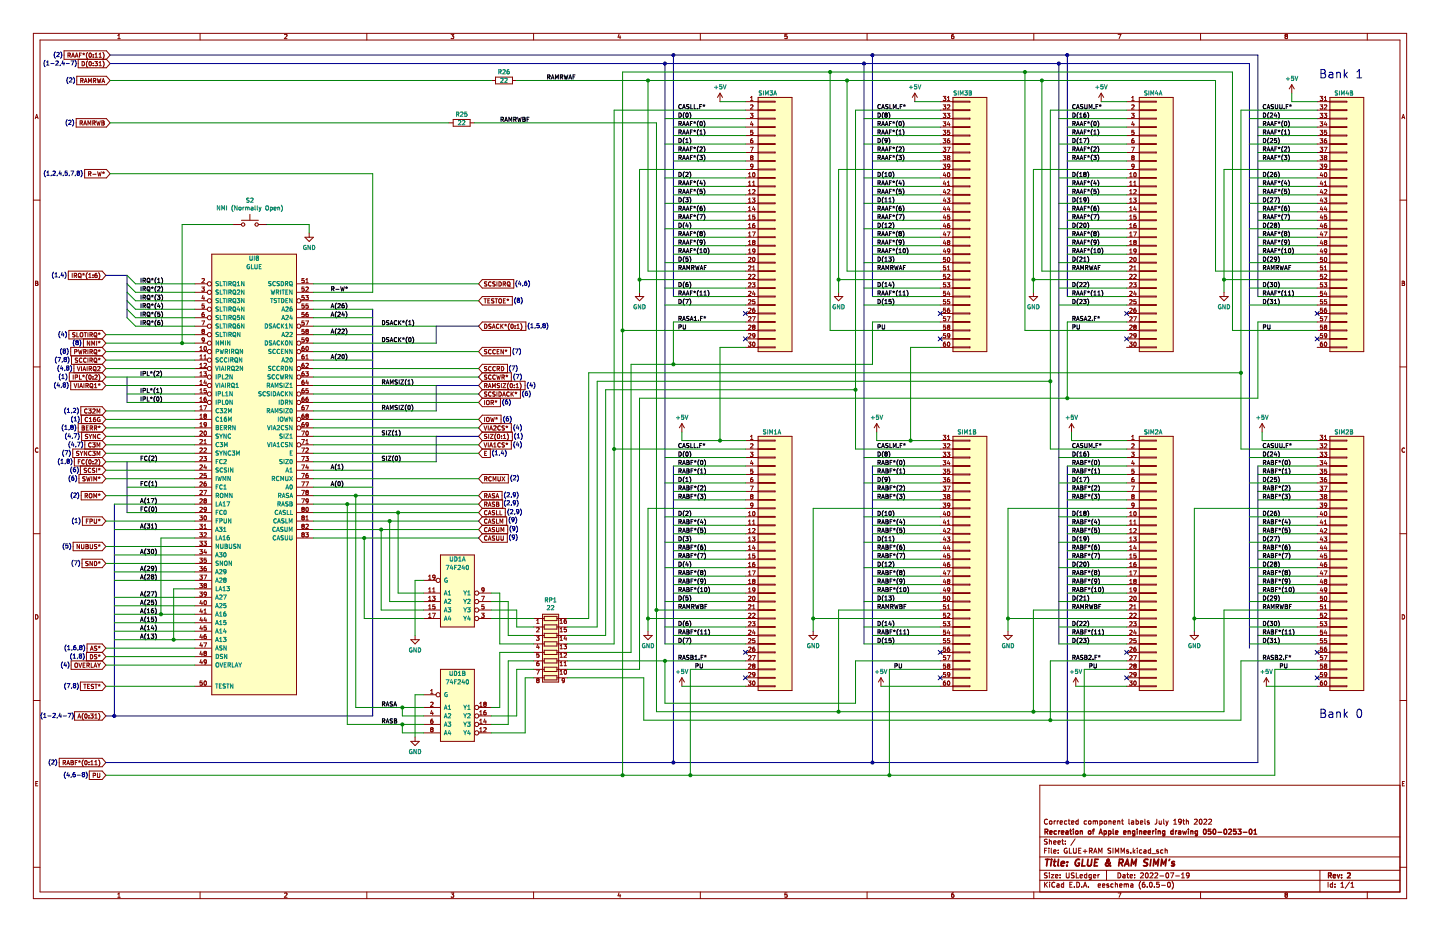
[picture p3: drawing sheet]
<svg xmlns="http://www.w3.org/2000/svg" width="432mm" height="279mm" viewBox="0 0 432 279" stroke-linecap="round" stroke-linejoin="round" font-family="sans-serif">
<path d="M0 0h431.8v279.4h-431.8z" fill-rule="evenodd" fill="#fff" stroke="#fff" stroke-width=".3"/>
<g fill="none" stroke="#840000" stroke-width=".3">
<path d="M10 10h411.8v259.4h-411.8zM12 12h407.8v255.4h-407.8zM19.2 15.2h12.7l1.1 1.3-1.1 1.3h-12.7zM20.4 16.6l.6-.1v-.5l-.6-.1v1.3M20.7 16.6l.4 .6M21.5 17.2l.4-1.3 .4 1.3M21.6 16.8h.6M22.6 17.2l.4-1.3 .4 1.3M22.7 16.8h.6M23.4 17.8v2.5h8.5l1.1-1.2-1.1-1.3M23.8 16.5h.5M24.4 15.9h-.6v1.3"/>
<path d="M24.6 18.4a.64 .64 0 0 1 .7 .7 .64 .64 0 0 1-.7 .6zM24.8 16.1l.3 .1M25.1 15.9v.3M25.1 16.2l-.2 .2M25.1 16.2l.2 .2M25.4 16.1l-.3 .1M26.3 18.3a1.46 1.46 0 0 0 0 1.9M26.3 15.7a1.46 1.46 0 0 0 0 2M26.8 18.6l.2-.2a.62 .62 0 0 1 .4 .7 .62 .62 0 0 1-.5 .6l-.2-.5zM26.8 16l.2-.1a.62 .62 0 0 1 .4 .7 .62 .62 0 0 1-.5 .5l-.2-.4zM27.9 16.4v.1M27.9 17.1v.1"/>
<path d="M27.9 18.9v.2M27.9 19.6v.1M28.4 18.4h.8l-.4 .5 .4 .2v.5h-.8M28.5 17.2h.7M28.5 16.3l.4-.4v1.3M29.7 16.3l.4-.4v1.3M29.7 17.2h.7M29.7 18.8l.4-.4v1.3M29.7 19.7h.7M30.8 15.7a1.46 1.46 0 0 1 0 2M30.8 18.3a1.46 1.46 0 0 1 0 1.9M35.3 11.6h.8"/>
<path d="M35.3 10.7l.4-.4v1.3M60 10v2M85.3 10.4l.5-.1 .3 .4-.8 .9h.8M110 10v2M135.3 10.3h.8l-.5 .5 .4 .1v.6h-.7M160 10v2M185.6 10.2l-.3 1h.8M185.9 10.7v.9M210 10v2M236 10.3h-.6l-.1 .6 .6-.1 .1 .7h-.7M260 10v2M285.9 10.3l-.5 .3-.1 .7 .3 .3 .4-.1-.1-.7h-.3l-.3 .2"/>
<path d="M310 10v2M335.3 10.3h.8l-.5 1.3M360 10v2M385.3 10.5l.3-.2 .5 .2M385.3 10.6l.3 .2M385.3 10.5v.1M385.6 10.8l-.3 .3 .3 .5 .5-.3-.3-.5M385.6 10.8h.2M386.1 10.5v.1M386.1 10.6l-.3 .2M410 10v2M10.6 35.6l.4-1.3 .4 1.3"/>
<path d="M10.7 35.2h.6M22.8 35.6h9.1l1.1 1.2-1.1 1.3h-9.1zM23 22.9h8.9l1.1 1.2-1.1 1.3h-8.9zM24 36.9l.6-.1 .1-.5-.7-.1v1.3M24.2 24.2l.6-.1 .1-.5-.7-.1v1.3M24.3 36.9l.4 .6M24.5 24.2l.4 .6M25.1 37.5l.4-1.3 .4 1.3M25.2 37.1h.6M25.3 24.8l.4-1.3 .4 1.3M25.4 24.4h.6M26.4 37.5v-1.3l.4 .9 .4-.9v1.3"/>
<path d="M26.6 24.8v-1.3l.4 .9 .4-.9v1.3M27.8 36.9l.6-.1 .1-.5-.7-.1v1.3M28.1 36.9l.4 .6M28.3 24.2l.4 .6M28.6 23.6l-.6-.1v1.3M28.6 23.6h.1M28.7 23.6l-.1 .5-.6 .1M29 36.2l.3 1.3 .2-.9 .3 .9 .3-1.3M29.2 23.5l.3 1.3 .2-.9 .2 .9 .3-1.3M30.5 36.8h.5M30.5 24.8l.5-1.3 .4 1.3M30.7 24.4h.6"/>
<path d="M31 36.8l.3 .3-.1 .3M31 36.8l.1-.5-.6-.1v1.3l.6-.1M31.2 37.4h-.1M134.6 36.8h1.3M135.9 35.8h5.1v2h-5.1zM141 36.8h1.2M147.3 24.1h1.3M148.6 23.1h5.1v2h-5.1zM153.7 24.1h1.2M215.9 27.9l-.8 1.3M215.9 27.9v2.6M215.9 27.9l.8 1.3"/>
<path d="M223.5 30.5h3.8M223.5 33h3.8M223.5 35.6h3.8M223.5 38.1h3.8M225 34h.8l-.4 .5 .3 .1v.5h-.7M225.1 31.6l.4-.2 .3 .4-.8 .9h.8M225.1 30.2h.7M225.1 29.3l.3-.4v1.3M225.4 36.5l-.3 .9h.7M225.7 36.9v.9M225.7 39.1h-.6v.6l.6-.1v.6h-.6M227.3 38h5.1v.2h-5.1"/>
<path d="M227.3 35.4h5.1v.3h-5.1M227.3 32.9h5.1v.2h-5.1M227.3 30.4h5.1v.2h-5.1M227.3 29.2h10.2v76.2h-10.2zM274.3 27.9l-.7 1.3M274.3 27.9v2.6M274.3 27.9l.8 1.3M281.9 30.5h3.9M281.9 33h3.9M281.9 35.6h3.9M281.9 38.1h3.9M282.8 34h.8l-.4 .5 .3 .1v.5"/>
<path d="M282.8 28.9h.8l-.4 .5 .3 .1v.5h-.7M282.8 31.4h.8l-.4 .5 .3 .1M282.8 39.1h.8l-.4 .4 .3 .2v.5h-.7M282.8 36.5h.8l-.4 .5 .3 .1v.6h-.7M282.8 32.6h.1M282.8 35.1l.1 .1M282.9 35.2h.6M282.9 32.6h.6M283.5 32h.1M283.5 32v.6M283.5 32.6h.1M283.5 35.1v.1"/>
<path d="M284 35.1l.7 .1M284 34h.8l-.4 .5 .4 .1v.5M284.1 30.2h.7M284.1 31.6l.5-.2 .2 .4-.8 .9h.8M284.1 29.3l.3-.4v1.3M284.4 36.5l-.3 .9h.8M284.7 36.9v.9M284.8 39.1h-.7v.6l.6-.1 .1 .6h-.7M284.8 35.1l-.1 .1M285.8 38h5v.2h-5M285.8 35.4h5v.3h-5M285.8 32.9h5v.2h-5"/>
<path d="M285.8 30.4h5v.2h-5M285.8 29.2h10.1v76.2h-10.1zM330.2 27.9l-.8 1.3M330.2 27.9v2.6M330.2 27.9l.8 1.3M337.8 30.5h3.8M337.8 33h3.8M337.8 35.6h3.8M337.8 38.1h3.8M339.3 34h.8l-.4 .5 .3 .1v.5h-.7M339.4 29.3l.3-.4v1.3M339.4 30.2h.7"/>
<path d="M339.4 31.6l.4-.2 .3 .4-.8 .9h.8M339.7 36.5l-.3 .9h.7M340 36.9v.9M340 39.1h-.6v.6l.6-.1v.6h-.6M341.6 29.2h10.2v76.2h-10.2zM341.6 30.4h5.1v.2h-5.1M341.6 32.9h5.1v.2h-5.1M341.6 35.4h5.1v.3h-5.1M341.6 38h5.1v.2h-5.1M387.4 25.4l-.8 1.3M387.4 25.4v2.5M387.4 25.4l.7 1.3"/>
<path d="M395 30.5h3.8M395 33h3.8M395 35.6h3.8M395 38.1h3.8M395.8 34h.8l-.4 .5 .4 .1v.5h-.8M395.8 28.9h.8l-.4 .5 .4 .1v.5h-.8M395.8 31.4h.8l-.4 .5 .4 .1v.6h-.8M395.8 39.1h.8l-.4 .4 .4 .2v.5h-.8M395.8 36.5h.8l-.4 .5 .4 .1v.6h-.8M397.1 34h.7l-.4 .5 .4 .1v.5l-.7 .1M397.1 35.1v.1M397.1 30.2h.7"/>
<path d="M397.1 31.6l.5-.2 .2 .4-.7 .9h.7M397.1 29.3l.4-.4v1.3M397.4 36.5l-.3 .9h.8M397.7 36.9v.9M397.8 39.1h-.6l-.1 .6 .6-.1 .1 .6h-.7M398.8 38h5.1v.2h-5.1M398.8 35.4h5.1v.3h-5.1M398.8 32.9h5.1v.2h-5.1M398.8 30.4h5.1v.2h-5.1M398.8 29.2h10.1v76.2h-10.1zM420.4 35.6l.4-1.3 .4 1.3M420.5 35.2h.6"/>
<path d="M25.4 50.8h6.5l1.1 1.3-1.1 1.2h-6.5zM26.6 52.1h.6v-.5l-.6-.1v1.2M26.9 52.1l.4 .6M27.8 52.3h1M29.3 51.5l.3 1.2 .2-.9 .3 .9 .3-1.2M30.7 51.6l.3 .2M31 51.5v.3M31 51.8l-.2 .2M31 51.8l.2 .2M31.3 51.6l-.3 .2M223.5 53.3h3.8M223.5 55.9h3.8"/>
<path d="M223.5 58.4h3.8M223.5 40.6h3.8M223.5 43.2h3.8M223.5 45.7h3.8M223.5 48.3h3.8M223.5 50.8h3.8M224.5 53h.7M224.5 55.6h.7M224.5 58.1h.7M224.5 52.1l.3-.3v1.2M224.5 54.7l.3-.4v1.3M224.5 57.2l.3-.4v1.3"/>
<path d="M224.5 59.7l.3-.3v1.2M225 44.1h.8l-.5 1.3M225.2 41.7l-.1 .9 .2 .3 .4-.2v-.6h-.4l-.2 .2M225.3 47.2l-.2-.2 .2-.3 .5 .2-.3 .3M225.3 47.2h.2M225.3 47.2l-.2 .3 .2 .4 .5-.2-.3-.5M225.3 41.7h-.1M225.6 59.4h.8l-.4 .5 .3 .1v.5h-.7M225.7 55.6h.7M225.7 57l.5-.2 .2 .4-.8 .9h.8M225.7 41.6l-.4 .1M225.7 54.7l.3-.4v1.3"/>
<path d="M225.8 51.9l.2-.1a.62 .62 0 0 1 .4 .6 .62 .62 0 0 1-.6 .6l-.1-.5zM225.8 49.8l-.3 .2-.3-.1-.1-.6 .4-.1 .3 .3-.1 .7-.5 .3M227.3 58.3h5.1v.2h-5.1M227.3 55.8h5.1v.2h-5.1M227.3 53.2h5.1v.3h-5.1M227.3 50.7h5.1v.2h-5.1M227.3 48.1h5.1v.3h-5.1M227.3 45.6h5.1v.2h-5.1M227.3 43.1h5.1v.2h-5.1M227.3 40.5h5.1v.3h-5.1M281.9 53.3h3.9M281.9 55.9h3.9"/>
<path d="M281.9 58.4h3.9M281.9 40.6h3.9M281.9 43.2h3.9M281.9 45.7h3.9M281.9 48.3h3.9M281.9 50.8h3.9M282.8 46.7h.8l-.4 .5 .3 .1v.5h-.7M282.8 41.6h.8l-.4 .5 .3 .1v.5h-.7M282.8 44.1h.8l-.4 .5 .3 .1v.6h-.7M282.8 49.2h.8l-.4 .5 .3 .1v.6h-.7M283.2 51.7l-.3 .9h.8M283.2 54.2l-.3 .9h.8"/>
<path d="M283.2 56.8l-.3 .9h.8M283.2 59.3l-.3 .9h.8M283.5 52.2v.8M283.5 54.7v.9M283.5 57.3v.8M283.5 59.8v.8M284 59.4h.8l-.4 .5 .4 .1v.5h-.8M284 44.1h.9l-.6 1.3M284.1 55.6h.7M284.1 57l.5-.2 .2 .4-.8 .9h.8M284.1 54.7l.3-.4v1.3M284.2 51.9l.2-.1a.62 .62 0 0 1 .4 .6 .62 .62 0 0 1-.5 .6l-.2-.5z"/>
<path d="M284.3 47.2l-.2-.2 .2-.3 .5 .2-.2 .3M284.3 47.2h.3M284.3 47.2l-.2 .3 .2 .4 .5-.2-.2-.5M284.7 41.6l-.6 .3v.7l.2 .3 .5-.2-.1-.6h-.4l-.2 .2M284.8 49.8l-.2 .2-.4-.1-.1-.6 .5-.1 .2 .3v.7l-.6 .3M285.8 58.3h5v.2h-5M285.8 55.8h5v.2h-5M285.8 53.2h5v.3h-5M285.8 50.7h5v.2h-5M285.8 48.1h5v.3h-5M285.8 45.6h5v.2h-5M285.8 43.1h5v.2h-5"/>
<path d="M285.8 40.5h5v.3h-5M337.8 53.3h3.8M337.8 55.9h3.8M337.8 58.4h3.8M337.8 40.6h3.8M337.8 43.2h3.8M337.8 45.7h3.8M337.8 48.3h3.8M337.8 50.8h3.8M338.8 53h.7M338.8 52.1l.3-.3v1.2M338.8 54.7l.3-.4v1.3"/>
<path d="M338.8 57.2l.3-.4v1.3M338.8 59.7l.3-.3v1.2M338.8 55.6h.7M338.8 58.1h.7M339.3 44.1h.8l-.5 1.3M339.6 47.2l-.2-.2 .2-.3 .5 .2-.3 .3M339.6 47.2l-.2 .3 .2 .4 .5-.2-.3-.5M339.6 47.2h.2M339.9 59.4h.8l-.4 .5 .3 .1v.5h-.7M340 57l.5-.2 .2 .4-.8 .9h.8M340 55.6h.7M340 54.7l.3-.4v1.3"/>
<path d="M340 41.6l-.6 .3v.7l.2 .3 .4-.2v-.6h-.4l-.2 .2M340.1 51.9l.2-.1a.62 .62 0 0 1 .4 .6 .62 .62 0 0 1-.6 .6l-.1-.5zM340.1 49.8l-.3 .2-.3-.1-.1-.6 .4-.1 .3 .3-.1 .7-.5 .3M341.6 40.5h5.1v.3h-5.1M341.6 43.1h5.1v.2h-5.1M341.6 45.6h5.1v.2h-5.1M341.6 48.1h5.1v.3h-5.1M341.6 50.7h5.1v.2h-5.1M341.6 53.2h5.1v.3h-5.1M341.6 55.8h5.1v.2h-5.1M341.6 58.3h5.1v.2h-5.1M395 53.3h3.8"/>
<path d="M395 55.9h3.8M395 58.4h3.8M395 40.6h3.8M395 43.2h3.8M395 45.7h3.8M395 48.3h3.8M395 50.8h3.8M395.8 41.6h.8l-.4 .5 .4 .1v.5h-.8M395.8 44.1h.8l-.4 .5 .4 .1v.6h-.8M395.8 46.7h.8l-.4 .5 .4 .1v.5h-.8M395.8 49.2h.8l-.4 .5 .4 .1v.6h-.8M396.2 51.7l-.3 .9h.8"/>
<path d="M396.2 54.2l-.3 .9h.8M396.2 56.8l-.3 .9h.8M396.2 59.3l-.3 .9h.8M396.5 52.2v.8M396.5 54.7v.9M396.5 57.3v.8M396.5 59.8v.8M397.1 59.4h.7l-.4 .5 .4 .1v.5h-.7M397.1 44.1h.8l-.5 1.3M397.1 55.6h.7M397.1 57l.5-.2 .2 .4-.7 .9h.7M397.1 54.7l.4-.4v1.3"/>
<path d="M397.2 51.9l.2-.1a.62 .62 0 0 1 .5 .6 .62 .62 0 0 1-.6 .6l-.2-.5zM397.4 47.2l-.3-.2 .3-.3 .4 .2-.2 .3M397.4 47.2h.2M397.4 47.2l-.3 .3 .3 .4 .4-.2-.2-.5M397.7 41.6l-.5 .3-.1 .7 .3 .3 .4-.2-.1-.6h-.3l-.3 .2M397.8 49.8l-.2 .2-.4-.1v-.6l.4-.1 .2 .3v.7l-.6 .3M398.8 58.3h5.1v.2h-5.1M398.8 55.8h5.1v.2h-5.1M398.8 53.2h5.1v.3h-5.1M398.8 50.7h5.1v.2h-5.1M398.8 48.1h5.1v.3h-5.1M398.8 45.6h5.1v.2h-5.1"/>
<path d="M398.8 43.1h5.1v.2h-5.1M398.8 40.5h5.1v.3h-5.1M10 60h2M63.5 76.2h25.4v132.1h-25.4zM69.9 67.3h2.5M72.4 66h5.1M74.9 64.3v1.7M77.5 67.3h2.5M91.4 71.1h2.6l-1.3 1.3zM92.7 69.9v1.2M223.5 61h3.8M223.5 63.5h3.8"/>
<path d="M223.5 66h3.8M223.5 68.6h3.8M223.5 71.1h3.8M223.5 73.7h3.8M223.5 76.2h3.8M223.5 78.7h3.8M224.5 79.8l.4-.1 .3 .4-.8 .9h.8M224.5 60.6h.7M224.5 63.2h.7M224.5 65.7h.7M224.5 68.3h.7M224.5 70.8h.7"/>
<path d="M224.5 73.3h.7M224.5 75.9h.7M224.5 77.3l.4-.1 .3 .3-.8 .9h.8M224.5 62.3l.3-.4v1.3M224.5 64.8l.3-.3v1.2M224.5 67.4l.3-.4v1.3M224.5 69.9l.3-.4v1.3M224.5 72.4l.3-.3v1.2M224.5 75l.3-.4v1.3M225.6 69.5h.9l-.6 1.3M225.7 72.3l.2-.2 .5 .2M225.7 72.3v.1"/>
<path d="M225.7 72.4l.2 .2M225.8 77.3l.2-.1a.62 .62 0 0 1 .4 .6 .62 .62 0 0 1-.6 .6l-.1-.5zM225.9 72.6l-.2 .3 .2 .4 .5-.2-.2-.5M225.9 72.6h.3M226 61.9l-.3 .9h.8M226.3 67l-.6 .3v.7l.2 .3 .4-.2v-.6h-.4l-.2 .2M226.3 62.3v.9M226.3 78.3l-.1 .1M226.3 64.5h-.6v.6l.6-.1v.6h-.6M226.4 75.2l-.2 .2-.4-.1-.1-.6 .5-.1 .2 .3-.1 .7-.5 .3M226.4 72.3v.1M226.4 72.4l-.2 .2"/>
<path d="M227.3 78.6h5.1v.3h-5.1M227.3 76.1h5.1v.2h-5.1M227.3 73.5h5.1v.3h-5.1M227.3 71h5.1v.2h-5.1M227.3 68.5h5.1v.2h-5.1M227.3 65.9h5.1v.3h-5.1M227.3 63.4h5.1v.2h-5.1M227.3 60.8h5.1v.3h-5.1M281.9 61h3.9M281.9 63.5h3.9M281.9 66h3.9M281.9 68.6h3.9"/>
<path d="M281.9 71.1h3.9M281.9 73.7h3.9M281.9 76.2h3.9M281.9 78.7h3.9M282.9 78.3l.6 .1M283.2 61.9l-.3 .9h.8M283.2 64.4l-.3 .9h.8M283.2 66.9l-.3 .9h.8M283.2 69.5l-.3 .9h.8M283.2 72l-.3 .9h.8M283.2 74.6l-.3 .9h.8M283.5 62.3v.9"/>
<path d="M283.5 64.9v.8M283.5 67.4v.9M283.5 70v.8M283.5 72.5v.8M283.5 75v.9M283.5 77.2h-.6v.6l.6-.1v.6M283.5 79.7h-.6v.6l.6-.1v.6h-.6M283.5 78.3v.1M284 69.5h.9l-.6 1.3M284.1 72.3l.2-.2 .5 .2M284.1 72.3v.1M284.1 72.4l.2 .2"/>
<path d="M284.2 77.3l.2-.1a.62 .62 0 0 1 .4 .6 .62 .62 0 0 1-.5 .6l-.2-.5zM284.3 72.6l-.2 .3 .2 .4 .5-.1v-.5M284.3 72.6h.3M284.4 61.9l-.3 .9h.8M284.6 72.6l.1 .1M284.7 67l-.6 .3v.7l.2 .3 .5-.2-.1-.6h-.4l-.2 .2M284.7 62.3v.9M284.7 72.7h.1M284.8 64.5h-.7v.6l.6-.1 .1 .6h-.7M284.8 75.2l-.2 .2-.4-.1-.1-.6 .5-.1 .2 .3v.7l-.6 .3M284.8 72.4l-.2 .2M284.8 72.3v.1"/>
<path d="M285.8 78.6h5v.3h-5M285.8 76.1h5v.2h-5M285.8 73.5h5v.3h-5M285.8 71h5v.2h-5M285.8 68.5h5v.2h-5M285.8 65.9h5v.3h-5M285.8 63.4h5v.2h-5M285.8 60.8h5v.3h-5M337.8 61h3.8M337.8 63.5h3.8M337.8 66h3.8M337.8 68.6h3.8"/>
<path d="M337.8 71.1h3.8M337.8 73.7h3.8M337.8 76.2h3.8M337.8 78.7h3.8M338.8 62.3l.3-.4v1.3M338.8 64.8l.3-.3v1.2M338.8 67.4l.3-.4v1.3M338.8 69.9l.3-.4v1.3M338.8 72.4l.3-.3v1.2M338.8 75l.3-.4v1.3M338.8 60.6h.7M338.8 63.2h.7"/>
<path d="M338.8 65.7h.7M338.8 68.3h.7M338.8 70.8h.7M338.8 73.3h.7M338.8 75.9h.7M338.8 77.3l.4-.1 .3 .3-.8 .9h.8M338.8 79.8l.4-.1 .3 .4-.8 .9h.8M339.9 69.5h.9l-.6 1.3M340 72.3v.1M340 72.4l.2 .2M340 72.3l.2-.2 .5 .2M340.1 77.3l.2-.1a.62 .62 0 0 1 .4 .6 .62 .62 0 0 1-.6 .6l-.1-.5z"/>
<path d="M340.1 78.3v.1M340.2 72.6l-.2 .3 .2 .4 .5-.2-.2-.5M340.2 72.6h.3M340.3 61.9l-.3 .9h.8M340.6 67l-.6 .3v.7l.2 .3 .4-.2v-.6h-.4l-.2 .2M340.6 62.3v.9M340.6 64.5h-.6v.6l.6-.1v.6h-.6M340.7 75.2l-.2 .2-.4-.1-.1-.6 .5-.1 .2 .3-.1 .7-.5 .3M340.7 72.3v.1M340.7 72.4l-.2 .2M341.6 60.8h5.1v.3h-5.1M341.6 63.4h5.1v.2h-5.1"/>
<path d="M341.6 65.9h5.1v.3h-5.1M341.6 68.5h5.1v.2h-5.1M341.6 71h5.1v.2h-5.1M341.6 73.5h5.1v.3h-5.1M341.6 76.1h5.1v.2h-5.1M341.6 78.6h5.1v.3h-5.1M395 61h3.8M395 63.5h3.8M395 66h3.8M395 68.6h3.8M395 71.1h3.8M395 73.7h3.8"/>
<path d="M395 76.2h3.8M395 78.7h3.8M396.2 61.9l-.3 .9h.8M396.2 64.4l-.3 .9h.8M396.2 66.9l-.3 .9h.8M396.2 69.5l-.3 .9h.8M396.2 72l-.3 .9h.8M396.2 74.6l-.3 .9h.8M396.5 62.3v.9M396.5 64.9v.8M396.5 67.4v.9M396.5 70v.8"/>
<path d="M396.5 72.5v.8M396.5 75v.9M396.6 79.7h-.6l-.1 .6 .6-.1 .1 .6h-.7M396.6 77.2h-.6l-.1 .6 .6-.1 .1 .6h-.7M397.1 69.5h.8l-.5 1.3M397.1 72.3l.3-.2 .4 .2M397.1 72.3v.1M397.1 72.4l.3 .2M397.2 77.3l.2-.1a.62 .62 0 0 1 .4 .6 .62 .62 0 0 1-.5 .6l-.2-.5zM397.4 72.6l-.3 .3 .3 .4 .4-.2-.2-.5M397.4 72.6h.2M397.4 61.9l-.3 .9h.8"/>
<path d="M397.7 67l-.5 .3-.1 .7 .3 .3 .4-.2-.1-.6h-.3l-.3 .2M397.7 62.3v.9M397.7 78.3v.1M397.8 64.5h-.6l-.1 .6 .6-.1 .1 .6h-.7M397.8 75.2l-.2 .2-.4-.1v-.6l.4-.1 .2 .3v.7l-.6 .3M397.8 72.3v.1M397.8 72.4l-.2 .2M398.8 78.6h5.1v.3h-5.1M398.8 76.1h5.1v.2h-5.1M398.8 73.5h5.1v.3h-5.1M398.8 71h5.1v.2h-5.1M398.8 68.5h5.1v.2h-5.1"/>
<path d="M398.8 65.9h5.1v.3h-5.1M398.8 63.4h5.1v.2h-5.1M398.8 60.8h5.1v.3h-5.1M419.8 60h2M10.7 84.3l.6 .2-.2 .4 .3 .4-.2 .3h-.5zM10.7 84.9h.4M20.5 81.3h10.1l1.2 1.3-1.2 1.2h-10.1zM20.7 99.1h9.9l1.2 1.2-1.2 1.3h-9.9zM21.7 81.9v1.3M22.3 82.6h.6v-.5l-.6-.2v1.3M22.5 99.8h-.7a.53 .53 0 0 0 .6 .7v.4M22.6 82.6l.4 .6"/>
<path d="M23 99.7v1.3h.6M23.5 82.1l.3-.2 .5 .2-.2 1.1-.6-.2zM23.7 82.9l.7 .4M24.1 99.9l.2-.2 .5 .2-.1 1-.6-.1zM24.7 82.1l.3 .1M25 81.9v.3M25 82.2l-.1 .3M25 82.2l.2 .3M25.2 99.7h.7M25.3 82.1l-.3 .1M25.6 99.7v1.3M26.1 81.8a1.47 1.47 0 0 0 .1 1.9"/>
<path d="M26.2 81.8h-.1M26.4 99.7v1.3M26.6 82.3l.4-.4v1.3M26.6 83.2h.7M27.9 83.1v.1M27.9 82.4v.2M28.2 99.9l.3-.2 .5 .2-.1 1-.7-.1zM29 81.9l-.5 .3-.1 .8 .3 .2 .4-.1-.1-.6-.3-.1-.3 .3M29.5 99.9l.3 .1M29.6 81.8h.1M29.6 81.8a1.47 1.47 0 0 1 0 1.9M29.8 99.7v.3"/>
<path d="M30.1 99.9l-.3 .1M58.4 85.1h3.8M58.4 87.6h3.8M58.4 90.2h3.8M58.4 92.7h3.8M58.4 95.3h3.8M58.4 97.8h3.8M60.5 86h.8l-.4 .5 .3 .2v.5h-.7M60.5 96.2h.8l-.5 1.3M60.6 83.6l.4-.1 .3 .4-.8 .9h.8M60.6 99.9l.1 .1M60.8 99.3l-.2-.3 .2-.3 .5 .3-.3 .3"/>
<path d="M60.8 99.3l-.2 .2v.4M60.8 99.3h.2M60.9 88.5l-.3 .9h.7M61 99.3l.3 .2-.1 .4-.5 .1M61.2 93.7l-.6 .3v.7l.2 .2 .4-.1v-.6l-.4-.1-.2 .3M61.2 89v.9M61.2 91.1h-.6v.6h.6v.6h-.6M89 85.1h5M89 87.6h5M89 92.7h5M89 95.3h5M90.2 90.2h3.8"/>
<path d="M90.2 97.8h3.8M91.2 88.6h-.6l-.1 .6 .6-.1 .1 .6h-.7M91.2 86h-.6l-.1 .7 .6-.1 .1 .6h-.7M91.2 83.5h-.6l-.1 .6 .6-.1 .1 .7h-.7M91.2 91.1h-.6l-.1 .6h.6l.1 .6h-.7M91.2 93.7h-.6l-.1 .6 .6-.1 .1 .6h-.7M91.2 96.2h-.6l-.1 .6 .6-.1 .1 .7h-.7M91.2 98.7h-.6l-.1 .7 .6-.1 .1 .6h-.7M91.7 88.6h.7l-.4 .5 .4 .1v.5h-.7M91.7 96.2h.8l-.5 1.3M91.7 84.8h.7M91.7 83.9l.4-.4v1.3"/>
<path d="M92 99.3l-.3-.3 .3-.3 .4 .3-.2 .3M92 99.3l-.3 .2 .1 .4 .5 .1M92 99.3h.2M92.2 99.3l.2 .2v.4M92.3 86.1l-.6 .1M92.3 93.7l-.5 .3-.1 .7 .3 .2 .4-.1-.1-.6-.3-.1-.3 .3M92.3 86.1l.1 .1M92.4 86.2v.4l-.7 .7h.7M92.4 91.1h-.6l-.1 .6h.6l.1 .6h-.7M92.4 99.9l-.1 .1M144.6 83.8h9.5v2.6h-9.5l-1.1-1.3zM144.6 88.9h9v2.5h-9l-1.1-1.2z"/>
<path d="M144.6 96.5h13.1v2.6h-13.1l-1.1-1.3zM145.1 89.6h.8M145.3 97.2a.64 .64 0 0 1 .8 .6 .64 .64 0 0 1-.8 .7zM145.5 89.6v1.2M146 84.5l-.7 .1a.53 .53 0 0 0 .6 .7v.4h-.6M146.3 90.2h.4M146.9 89.6h-.6v1.2h.6M147.3 84.6a.56 .56 0 0 0-.8 .5 .56 .56 0 0 0 .8 .5M147.3 97.2l-.7 .1a.53 .53 0 0 0 .6 .7l-.1 .4h-.6M147.6 98.5l.4-1.3 .5 1.3M147.7 98.1h.6M148.1 89.6l-.7 .1a.53 .53 0 0 0 .6 .7v.4h-.6"/>
<path d="M148.5 84.5l-.7 .1a.53 .53 0 0 0 .6 .7l-.1 .4h-.6M148.5 89.6h.7M148.8 89.6v1.2M149 84.5v1.3M149.6 97.3a.56 .56 0 0 0-.8 .5 .56 .56 0 0 0 .8 .5M149.6 89.7l.3-.1 .4 .1-.1 1.1-.6-.1zM149.6 84.5a.64 .64 0 0 1 .7 .6 .64 .64 0 0 1-.7 .7zM150.2 97.2v1.3M150.3 97.7l.6 .8M150.9 97.2l-.7 .7M150.9 85.2l.6-.1v-.5l-.6-.1v1.3M150.9 90.2h.5"/>
<path d="M151.2 85.2l.4 .6M151.3 97.4l.3 .1M151.5 89.6h-.6v1.2h.6M151.6 97.2v.3M151.6 97.5l-.2 .2M151.6 97.5l.2 .2M151.9 97.4l-.3 .1M152 89.7l.3 .2M152.2 84.7l.2-.2 .5 .2-.1 1-.6-.1zM152.3 89.6v.3M152.3 89.9l-.2 .2M152.3 89.9l.2 .2"/>
<path d="M152.3 85.5l.7 .4M152.6 89.7l-.3 .2M152.8 97a1.46 1.46 0 0 0 0 1.9M153.3 97.3l.2-.1a.62 .62 0 0 1 .4 .6 .62 .62 0 0 1-.5 .6l-.2-.4zM154.4 98.4l.1 .1M154.4 97.7l.1 .1M154.5 98.5h.1M154.5 97.8h.1M155 98.5h.7M155 97.5l.4-.3v1.3M156.1 97a1.46 1.46 0 0 1 0 1.9M190.5 88.9h2.5l-1.2 1.3z"/>
<path d="M191.8 87.6v1.3M223.5 81.3h3.8M223.5 83.8h3.8M223.5 86.4h3.8M223.5 88.9h3.8M223.5 91.4h3.8M223.5 94h3.8M223.5 96.5h3.8M223.5 99.1h3.8M224.5 92.5l.4-.1 .3 .4-.8 .9h.8M224.5 82.4l.4-.2 .3 .4-.8 .9h.8M224.5 84.9l.4-.1 .3 .3-.8 .9h.8"/>
<path d="M224.5 87.4l.4-.1 .3 .4-.8 .9h.8M224.5 90l.4-.1 .3 .3-.8 .9h.8M224.5 95.1l.4-.2 .3 .4-.8 .9h.8M224.5 97.6l.4-.1 .3 .3-.8 .9h.8M225.6 84.8h.8l-.4 .5 .3 .1v.5h-.7M225.6 94.9h.9l-.6 1.3M225.7 81h.7M225.7 82.4l.5-.2 .2 .4-.8 .9h.8M225.7 97.7l.2-.2 .5 .2M225.7 97.7v.1M225.7 80.1l.3-.4v1.3M225.7 97.8l.2 .2"/>
<path d="M225.9 98l-.2 .3 .2 .4 .5-.2-.2-.5M225.9 98h.3M226 87.3l-.3 .9h.8M226.3 92.4l-.6 .3v.7l.2 .3 .4-.2v-.6h-.4l-.2 .2M226.3 87.7v.9M226.3 89.9h-.6v.6l.6-.1v.6h-.6M226.4 97.7v.1M226.4 97.8l-.2 .2M227.3 98.9h5.1v.3h-5.1M227.3 96.4h5.1v.2h-5.1M227.3 93.9h5.1v.2h-5.1M227.3 91.3h5.1v.3h-5.1"/>
<path d="M227.3 88.8h5.1v.2h-5.1M227.3 86.2h5.1v.3h-5.1M227.3 83.7h5.1v.2h-5.1M227.3 81.2h5.1v.2h-5.1M250.2 88.9h2.5l-1.2 1.3zM251.5 87.6v1.3M281.9 81.3h3.9M281.9 83.8h3.9M281.9 86.4h3.9M281.9 88.9h3.9M281.9 91.4h3.9M281.9 94h3.9"/>
<path d="M281.9 96.5h3.9M281.9 99.1h3.9M282.9 98.6l.6 .1M283.5 98v.1M283.5 95.5h.1M283.5 82.2h-.6v.6h.6v.6h-.6M283.5 84.8h-.6v.6l.6-.1v.6h-.6M283.5 87.3h-.6v.6h.6v.6h-.6M283.5 89.9h-.6v.6l.6-.1v.6h-.6M283.5 92.4h-.6v.6l.6-.1v.6h-.6M283.5 94.9h-.6v.6h.6M283.5 95.5v.6h-.6"/>
<path d="M283.5 97.5h-.6v.6l.6-.1M283.5 98.1v.5M283.5 98.6v.1M284 84.8h.8l-.4 .5 .4 .1v.5h-.8M284 94.9h.9l-.6 1.3M284.1 81h.7M284.1 82.4l.5-.2 .2 .4-.8 .9h.8M284.1 97.7l.2-.2 .5 .2M284.1 80.1l.3-.4v1.3M284.1 97.7v.1M284.1 97.8l.2 .2M284.3 98l-.2 .3v.3l.6 .1"/>
<path d="M284.3 98h.3M284.4 87.3l-.3 .9h.8M284.6 98l.2 .3v.3M284.7 92.4l-.6 .3v.7l.2 .3 .5-.2-.1-.6h-.4l-.2 .2M284.7 87.7v.9M284.8 89.9h-.7v.6l.6-.1 .1 .6h-.7M284.8 98.6l-.1 .1M284.8 97.7v.1M284.8 97.8l-.2 .2M285.8 98.9h5v.3h-5M285.8 96.4h5v.2h-5M285.8 93.9h5v.2h-5"/>
<path d="M285.8 91.3h5v.3h-5M285.8 88.8h5v.2h-5M285.8 86.2h5v.3h-5M285.8 83.7h5v.2h-5M285.8 81.2h5v.2h-5M308.6 88.9h2.6l-1.3 1.3zM309.9 87.6v1.3M337.8 81.3h3.8M337.8 83.8h3.8M337.8 86.4h3.8M337.8 88.9h3.8M337.8 91.4h3.8"/>
<path d="M337.8 94h3.8M337.8 96.5h3.8M337.8 99.1h3.8M338.8 82.4l.4-.2 .3 .4-.8 .9h.8M338.8 84.9l.4-.1 .3 .3-.8 .9h.8M338.8 87.4l.4-.1 .3 .4-.8 .9h.8M338.8 90l.4-.1 .3 .3-.8 .9h.8M338.8 92.5l.4-.1 .3 .4-.8 .9h.8M338.8 95.1l.4-.2 .3 .4-.8 .9h.8M338.8 97.6l.4-.1 .3 .3-.8 .9h.8M339.9 84.8h.8l-.4 .5 .3 .1v.5h-.7M339.9 94.9h.9l-.6 1.3"/>
<path d="M340 97.7v.1M340 82.4l.5-.2 .2 .4-.8 .9h.8M340 80.1l.3-.4v1.3M340 81h.7M340 97.7l.2-.2 .5 .2M340 97.8l.2 .2M340.2 98l-.2 .3 .2 .4 .5-.2-.2-.5M340.2 98h.3M340.3 87.3l-.3 .9h.8M340.6 92.4l-.6 .3v.7l.2 .3 .4-.2v-.6h-.4l-.2 .2M340.6 87.7v.9M340.6 89.9h-.6v.6l.6-.1v.6h-.6"/>
<path d="M340.7 97.7v.1M340.7 97.8l-.2 .2M341.6 81.2h5.1v.2h-5.1M341.6 83.7h5.1v.2h-5.1M341.6 86.2h5.1v.3h-5.1M341.6 88.8h5.1v.2h-5.1M341.6 91.3h5.1v.3h-5.1M341.6 93.9h5.1v.2h-5.1M341.6 96.4h5.1v.2h-5.1M341.6 98.9h5.1v.3h-5.1M365.8 88.9h2.5l-1.3 1.3zM367 87.6v1.3"/>
<path d="M395 81.3h3.8M395 83.8h3.8M395 86.4h3.8M395 88.9h3.8M395 91.4h3.8M395 94h3.8M395 96.5h3.8M395 99.1h3.8M396.6 92.4h-.6l-.1 .6 .6-.1 .1 .6h-.7M396.6 94.9h-.6l-.1 .6h.6l.1 .6h-.7M396.6 87.3h-.6l-.1 .6h.6l.1 .6h-.7M396.6 82.2h-.6l-.1 .6h.6l.1 .6h-.7"/>
<path d="M396.6 84.8h-.6l-.1 .6 .6-.1 .1 .6h-.7M396.6 89.9h-.6l-.1 .6 .6-.1 .1 .6h-.7M396.6 97.5h-.6l-.1 .6 .6-.1 .1 .6h-.7M397.1 84.8h.7l-.4 .5 .4 .1v.5h-.7M397.1 94.9h.8l-.5 1.3M397.1 81h.7M397.1 82.4l.5-.2 .2 .4-.7 .9h.7M397.1 97.7l.3-.2 .4 .2M397.1 80.1l.4-.4v1.3M397.1 97.7v.1M397.1 97.8l.3 .2M397.4 98l-.3 .3 .3 .4 .4-.2-.2-.5"/>
<path d="M397.4 98h.2M397.4 87.3l-.3 .9h.8M397.7 92.4l-.5 .3-.1 .7 .3 .3 .4-.2-.1-.6h-.3l-.3 .2M397.7 87.7v.9M397.8 89.9h-.6l-.1 .6 .6-.1 .1 .6h-.7M397.8 97.7v.1M397.8 97.8l-.2 .2M398.8 98.9h5.1v.3h-5.1M398.8 96.4h5.1v.2h-5.1M398.8 93.9h5.1v.2h-5.1M398.8 91.3h5.1v.3h-5.1M398.8 88.8h5.1v.2h-5.1"/>
<path d="M398.8 86.2h5.1v.3h-5.1M398.8 83.7h5.1v.2h-5.1M398.8 81.2h5.1v.2h-5.1M420.5 84.3l.6 .2-.2 .4 .3 .4-.2 .3h-.5zM420.5 84.9h.4M10 110h2M21.2 114.3v2.5h9.4l1.2-1.2-1.2-1.3M21.4 106.7v2.5h9.2M21.8 100.9h.6M22 112.4v1.3M22.2 109.2v2.6M22.2 115l.4 1.2 .4-1.2"/>
<path d="M22.4 105.5l.6-.1v-.5l-.6-.1v1.3M22.4 100.9h.1M22.6 113.1l.6-.1v-.5l-.6-.1v1.3M23.2 109.9l.4 1.3 .4-1.3M23.3 107.4l-.7 .1a.53 .53 0 0 0 .6 .6v.5h-.6M23.5 115v1.2M23.5 104.8l.3 1.3 .3-.9 .2 .9 .3-1.3M23.8 112.4v1.3h.6M23.9 116.2l.4-1.2 .4 1.2M24 115.9h.6M24.4 109.9v1.3M24.6 107.5a.56 .56 0 0 0-.8 .5 .56 .56 0 0 0 .8 .5"/>
<path d="M24.7 112.6l.3 .1M24.9 111.2l.4-1.3 .4 1.3M25 110.8h.6M25 101.6v2.5M25 112.4v.3M25 112.7l-.1 .3M25 112.7l.2 .3M25.1 105.5l.6-.1 .1-.5-.7-.1v1.3M25.2 115v1.2M25.3 112.6l-.3 .1M25.4 105.5l.4 .6M25.8 115.6h.6v-.5l-.6-.1v1.2"/>
<path d="M25.8 107.5a.56 .56 0 0 0-.8 .5 .56 .56 0 0 0 .8 .5M26.1 115.6l.4 .6M26.1 109.9v1.3M26.2 112.2a1.46 1.46 0 0 0 0 2M26.4 104.8v1.3M26.4 107.3v1.3M26.8 112.5l.1-.1a.62 .62 0 0 1 .5 .7 .62 .62 0 0 1-.6 .5l-.2-.4zM26.8 112.5h-.1M26.9 102.3v1.2l-.7-1.2v1.2M27 100.4l.6-.1v-.5l-.6-.1v1.3M27 105.5l.6-.1v-.5l-.6-.1v1.3M27 108h.6v-.5l-.6-.2v1.3"/>
<path d="M27 115.1l.3-.1 .5 .1-.2 1.1-.6-.1zM27 110.6l.5 .6M27.2 115.9l.7 .5M27.3 100.4l.4 .6M27.3 105.5l.4 .6M27.3 108l.4 .6M27.3 109.9h-.6v1.3M27.3 109.9l.1 .1M27.4 110l-.1 .5-.6 .1M27.5 103.5v-1.2l.4 .9 .5-.9v1.2M27.9 112.9v.1M27.9 113.6v.1"/>
<path d="M28 110.1l.2-.2 .5 .2-.1 1-.6-.1zM28.2 110.9l.7 .4M28.2 107.5l.3-.2 .5 .2-.1 1.1-.7-.2zM28.2 105l.3-.2 .5 .2-.1 1-.7-.1zM28.3 116.2h.7M28.3 115.3l.4-.3v1.2M28.4 112.5l.5-.1 .3 .4-.8 .9h.8M28.4 100.7l.7 .4M28.4 105.8l.7 .4M28.4 108.3l.7 .4M29 102.3v1.2M29.3 109.9h.6"/>
<path d="M29.3 109.9v.1M29.5 102.4l.3 .2M29.5 105l.3 .1M29.5 107.5l.3 .1M29.5 115.1l.3 .2M29.6 112.2a1.46 1.46 0 0 1 0 2M29.8 102.3v.3M29.8 104.8v.3M29.8 107.3v.3M29.8 115v.3M29.8 100l-.2 .3M29.8 100l.1 .3"/>
<path d="M29.8 102.6l-.2 .2M29.8 102.6l.1 .2M29.8 105.1l-.2 .2M29.8 105.1l.1 .2M29.8 107.6l-.2 .3M29.8 107.6l.1 .3M29.8 115.3l-.2 .2M29.8 115.3l.1 .2M29.9 109.9v.1M29.9 110v.4l-.7 .8h.8M30.1 102.4l-.3 .2M30.1 105l-.3 .1"/>
<path d="M30.1 107.5l-.3 .1M30.1 115.1l-.3 .2M30.6 104.1h-9.4v2.6h9.4M30.6 111.8h-9.8v2.5h9.8M30.6 101.6l1.2 1.3-1.2 1.2M30.6 104.1l1.2 1.3-1.2 1.3M30.6 106.7l1.2 1.3-1.2 1.2M30.6 109.2l1.2 1.3-1.2 1.3M30.6 111.8l1.2 1.2-1.2 1.3M58.4 105.4h3.8M58.4 108h3.8M58.4 110.5h3.8"/>
<path d="M58.4 113h3.8M58.4 115.6h3.8M58.4 118.1h3.8M58.4 100.3h3.8M58.4 102.9h3.8M60 105.1h.7M60 104.2l.3-.4v1.3M60 106.7l.3-.3v1.2M60 109.3l.3-.4v1.3M60 111.8l.3-.4v1.3M60 114.3l.3-.3v1.3M60 116.9l.3-.4v1.3"/>
<path d="M60 119.4l.3-.3v1.2M60 107.6h.7M60 110.2h.7M60 112.7h.7M60 115.3h.7M60 117.8h.7M61.1 111.4h.8l-.4 .5 .3 .2v.5h-.7M61.2 109l.4-.1 .3 .4-.8 .9h.8M61.2 107.6h.7M61.2 106.7l.3-.3v1.2M61.3 103.9l.2-.1a.62 .62 0 0 1 .4 .7 .62 .62 0 0 1-.6 .5l-.1-.4zM61.3 101.8l-.3 .3-.3-.1-.1-.6 .4-.1 .3 .2-.1 .8-.5 .3"/>
<path d="M61.5 113.9l-.3 .9h.7M61.8 119.1l-.6 .3v.7l.2 .2 .4-.1v-.6l-.4-.1-.2 .3M61.8 114.4v.9M61.8 116.5h-.6v.6h.6v.6h-.6M89 108h5M89 115.6h5M89 100.3h5M90.2 105.4h3.8M90.2 110.5h3.8M90.2 113h3.8M90.2 118.1h3.8M90.2 102.9h3.8"/>
<path d="M91.1 116.5l-.5 .3-.1 .8 .3 .2 .4-.1-.1-.6-.3-.1-.3 .3M91.1 108.9l-.5 .3-.1 .7 .3 .3 .4-.1-.1-.7h-.3l-.3 .2M91.1 103.8l-.5 .3-.1 .8 .3 .2 .4-.1-.1-.6-.3-.1-.3 .3M91.1 106.4l-.5 .3-.1 .7 .3 .2 .4-.1-.1-.6-.3-.1-.3 .3M91.1 111.4l-.5 .3-.1 .8 .3 .2 .4-.1-.1-.6-.3-.1-.3 .3M91.1 114l-.5 .3-.1 .7 .3 .3 .4-.2-.1-.6h-.3l-.3 .2M91.1 119.1l-.5 .3-.1 .7 .3 .2 .4-.1-.1-.6-.3-.1-.3 .3M91.2 101.3h-.6l-.1 .6 .6-.1 .1 .6h-.7M91.7 111.4h.7l-.4 .5 .4 .2v.5h-.7M91.7 107.6h.7M91.7 106.7l.4-.3v1.2M91.8 103.9l.2-.1a.62 .62 0 0 1 .5 .7 .62 .62 0 0 1-.6 .5l-.2-.4z"/>
<path d="M92 113.9l-.3 .9h.8M92.3 119.1h-.3l-.3 .5 .1 .6 .5 .1M92.3 109h-.6M92.3 119.6l-.3-.1-.3 .3M92.3 109h.1M92.3 114.4v.9M92.3 117.1h.1M92.3 119.6l.1 .1M92.4 109v.4l-.7 .8h.7M92.4 117.1l-.1 .6h-.6M92.4 116.5h-.6l-.1 .6h.6M92.4 119.7v.5"/>
<path d="M92.4 101.8l-.2 .3-.4-.1v-.6l.4-.1 .2 .2v.8l-.6 .3M144.6 104.1h8.5v2.6h-8.5l-1.1-1.3zM144.6 111.8h8.7v2.5M144.6 116.8l-1.1 1.3 1.1 1.3M144.6 114.3h12.8v2.5h-12.8M144.6 111.8l-1.1-1.3 1.1-1.3h7.6v2.6M144.6 111.8l-1.1 1.2 1.1 1.3M144.6 114.3l-1.1 1.3 1.1 1.2M144.6 119.4l-1.1 1.3 1.1 1.2h5.5v-2.5M145.3 112.5a.53 .53 0 0 0 .6 .7v.4h-.6M145.3 115.6h.6l.1-.5-.7-.1v1.2M145.3 110a.53 .53 0 0 0 .6 .7v.4h-.6"/>
<path d="M145.3 105.3h.1M145.4 109.9h.6M145.4 112.5h.6M145.4 105.3l.5 .2 .1 .3-.3 .3-.4-.1M145.4 109.9l-.1 .1M145.4 112.5h-.1M145.6 115.6l.4 .6M146 117.6h-.7a.53 .53 0 0 0 .6 .7v.4h-.6M146 104.9h-.6l-.1 .4M146.4 116.2l.4-1.2 .5 1.2M146.5 115.9h.6M147.2 109.9a.58 .58 0 0 0-.7 .6 .58 .58 0 0 0 .8 .5"/>
<path d="M147.2 112.5a.58 .58 0 0 0-.7 .6 .58 .58 0 0 0 .8 .5M147.2 109.9l.1 .1M147.2 112.5h.1M147.3 104.9a.56 .56 0 0 0-.8 .5 .56 .56 0 0 0 .8 .6M147.3 117.6a.56 .56 0 0 0-.8 .5 .56 .56 0 0 0 .8 .6M147.7 116.2v-1.2l.4 .9 .4-.9v1.2M148.5 117.6h-.7a.53 .53 0 0 0 .6 .7l-.1 .4h-.6M148.5 104.9a.56 .56 0 0 0-.8 .5 .56 .56 0 0 0 .8 .6M148.5 110a.56 .56 0 0 0-.8 .5 .56 .56 0 0 0 .8 .5M148.5 112.5a.56 .56 0 0 0-.8 .6 .56 .56 0 0 0 .8 .5M148.9 112.4l.4 1.3 .2-.9 .2 .9 .3-1.3M149 117.5v1.3"/>
<path d="M149.1 105.4h.4M149.4 110.6l.4 .6M149.6 117.5a.64 .64 0 0 1 .7 .6 .64 .64 0 0 1-.7 .7zM149.7 104.8h-.6v1.3h.6M149.7 109.9h-.6v1.3M149.7 109.9v.1M149.7 110v.5l-.6 .1M149.8 115l-.7 .1a.53 .53 0 0 0 .6 .7v.4h-.6M150.3 109.9a.64 .64 0 0 1 .8 .6 .64 .64 0 0 1-.8 .7zM150.3 115v1.2M150.5 113.1l.6-.1 .1-.5-.7-.1v1.3M150.7 118.8l.4-1.3 .4 1.3"/>
<path d="M150.8 118.4h.6M150.8 113.1l.4 .6M150.8 115h.9l-.9 1.2h.9M150.9 104.8v1.3l-.7-1.3v1.3M151.4 105l.3 .1M151.7 112.6l.3 .1M151.7 104.8v.3M151.7 105.1l-.2 .2M151.7 105.1l.2 .2M152 112.4v.3M152 112.7l-.2 .3M152 112.7l.2 .3"/>
<path d="M152 105l-.3 .1M152.3 112.6l-.3 .1M152.5 114.8a1.46 1.46 0 0 0 0 1.9M152.7 117.6a.56 .56 0 0 0-.8 .5 .56 .56 0 0 0 .8 .6M153.1 115.1l.1-.1a.62 .62 0 0 1 .5 .6 .62 .62 0 0 1-.6 .6l-.2-.4zM153.2 117.5v1.3M153.4 118l.6 .8M154 117.5l-.8 .7M154.2 115.4v.2M154.2 116.1v.1M154.4 117.7l.3 .1M154.7 117.5v.3"/>
<path d="M154.7 117.8l-.2 .2M154.7 117.8l.2 .2M154.8 115.3l.3-.3v1.2M154.8 116.2h.7M155 117.7l-.3 .1M155.9 114.8a1.46 1.46 0 0 1 0 1.9M156.1 116.8v2.6h-11.5M223.5 101.6h3.8M223.5 104.1h3.8M224.4 102.6h.8l-.4 .4 .3 .2v.5h-.7M224.5 100.1l.4-.1 .3 .4-.8 .9h.8M225.8 102.7l.2-.1a.62 .62 0 0 1 .4 .6 .62 .62 0 0 1-.6 .6l-.1-.5z"/>
<path d="M226.4 100.6l-.2 .2-.4-.1-.1-.6 .5-.1 .2 .3-.1 .7-.5 .3M227.3 104h5.1v.3h-5.1M227.3 101.5h5.1v.2h-5.1M281.9 101.6h3.9M281.9 104.1h3.9M283.5 102.6l-.6 .3v.7l.2 .2 .4-.1v-.6l-.4-.1-.2 .3M283.5 100h-.6v.6h.6v.6h-.6M284.2 102.7l.2-.1a.62 .62 0 0 1 .4 .6 .62 .62 0 0 1-.5 .6l-.2-.5zM284.8 100.6l-.2 .2-.4-.1-.1-.6 .5-.1 .2 .3v.7l-.6 .3M285.8 104h5v.3h-5M285.8 101.5h5v.2h-5M337.8 101.6h3.8"/>
<path d="M337.8 104.1h3.8M338.7 102.6h.8l-.4 .4 .3 .2v.5h-.7M338.8 100.1l.4-.1 .3 .4-.8 .9h.8M340.1 102.7l.2-.1a.62 .62 0 0 1 .4 .6 .62 .62 0 0 1-.6 .6l-.1-.5zM340.7 100.6l-.2 .2-.4-.1-.1-.6 .5-.1 .2 .3-.1 .7-.5 .3M341.6 104h5.1v.3h-5.1M341.6 101.5h5.1v.2h-5.1M395 101.6h3.8M395 104.1h3.8M396.5 102.6l-.5 .3-.1 .7 .2 .2 .5-.1-.1-.6-.4-.1-.2 .3M396.6 100h-.6l-.1 .6h.6l.1 .6h-.7M397.2 102.7l.2-.1a.62 .62 0 0 1 .5 .6 .62 .62 0 0 1-.6 .6l-.2-.5z"/>
<path d="M397.8 100.6l-.2 .2-.4-.1v-.6l.4-.1 .2 .3v.7l-.6 .3M398.8 104h5.1v.3h-5.1M398.8 101.5h5.1v.2h-5.1M419.8 110h2M11.4 134.4a.58 .58 0 0 0-.8 .5 .58 .58 0 0 0 .8 .6M22.3 137.2v2.5h8.3M23.5 138.4h.4M23.6 135.3l-.6 .1a.53 .53 0 0 0 .6 .7l-.1 .4h-.6M24 135.3l.4 .7M24.1 137.8h-.6v1.3M24.1 139.7v2.5M24.2 121.9h6.4l1.2 1.3-1.2 1.3h-6.4z"/>
<path d="M24.4 124.5v2.5M24.4 136v.6M24.5 129.5v2.6h6.1M24.6 128.3h.4M24.6 127.7l.7 .2-.3 .4 .3 .4-.2 .2h-.5zM24.9 135.3l-.5 .7M25.3 137.9a.56 .56 0 0 0-.8 .6 .56 .56 0 0 0 .8 .5M25.4 132.1v2.5M25.9 128.3h.4M26 135.3v1.3l-.7-1.3v1.3M26.1 122.7a.56 .56 0 0 0-.8 .5 .56 .56 0 0 0 .8 .5M26.2 137.6a1.46 1.46 0 0 0 0 2"/>
<path d="M26.3 130.3h-.7a.53 .53 0 0 0 .7 .7l-.1 .4h-.6M26.3 125.2a.56 .56 0 0 0-.8 .6 .56 .56 0 0 0 .8 .5M26.5 127.7h-.6v1.2h.6M26.6 122.6h.7l-.4 .5 .4 .1v.5h-.7M26.7 130.2l.4 .7M26.7 137.9l.2-.1a.62 .62 0 0 1 .5 .7 .62 .62 0 0 1-.6 .5l-.2-.4zM26.8 126.4h.7M26.8 125.5l.4-.4v1.3M27 128.3h.6l.1-.5-.7-.1v1.2M27.1 130.9v.6M27.3 132.9a.56 .56 0 0 0-.8 .5 .56 .56 0 0 0 .8 .5M27.3 135.4a.56 .56 0 0 0-.8 .5 .56 .56 0 0 0 .8 .5"/>
<path d="M27.3 128.3l.5 .6M27.5 130.2l-.4 .7M27.8 132.7h.7l-.4 .5 .4 .2v.5h-.7M27.8 135.3h.7l-.4 .5 .4 .1v.5h-.7M27.8 122.7l.5-.1 .2 .3-.7 1h.7M27.9 138.3v.1M27.9 139v.1M28.3 128.3h.6l.1-.5-.7-.1v1.2M28.4 137.9l.5-.1 .3 .4-.8 .9h.8M28.6 125.1l-.5 .3-.1 .8 .2 .2 .5-.1-.1-.6-.4-.1-.2 .3M28.6 128.3l.4 .6M28.7 130.2v1.3l-.8-1.3v1.3"/>
<path d="M29.1 123.9v-1.3l.4 .9 .4-.9v1.3M29.1 134v-1.3l.4 1 .4-1v1.3M29.1 136.6v-1.3l.4 .9 .4-.9v1.3M29.5 127.8l.3 .2M29.6 137.6a1.46 1.46 0 0 1 0 2M29.8 127.7v.3M29.8 128l-.2 .2M29.8 128l.1 .2M29.9 125.2a.58 .58 0 0 0-.7 .6 .58 .58 0 0 0 .8 .5v-.4h-.2M30 130.3a.56 .56 0 0 0-.8 .5 .56 .56 0 0 0 .8 .6M30.1 127.8l-.3 .2M30.6 134.6h-8.8v2.6h8.8"/>
<path d="M30.6 127h-7.2v2.5h7.2M30.6 139.7l1.2 1.3-1.2 1.2M30.6 137.2l1.2 1.2-1.2 1.3M30.6 134.6l1.2 1.3-1.2 1.3M30.6 129.5l1.2 1.3-1.2 1.3M30.6 132.1l1.2 1.3-1.2 1.2M30.6 127l1.2 1.3-1.2 1.2M30.6 124.5l1.2 1.2-1.2 1.3M58.4 130.8h5M58.4 120.7h3.8M58.4 123.2h5M58.4 125.7h5"/>
<path d="M58.4 128.3h5M58.4 133.4h5M58.4 135.9h5M58.4 138.4h5M60 134.4l.4-.1 .3 .4-.8 .9h.8M60 131.9l.4-.1 .3 .3-.8 .9h.8M60 129.3l.4-.1 .3 .4-.8 .9h.8M60 137l.4-.2 .3 .4-.8 .9h.8M60 139.5l.4-.1 .3 .3-.8 1h.8M60 122l.3-.4v1.3M60 124.5l.3-.4v1.3M60 127l.3-.3v1.3"/>
<path d="M60 120.3h.7M60 122.9h.7M60 125.4h.7M60 128h.7M61.1 136.8h.8l-.4 .5 .3 .2v.5h-.7M61.1 121.6h.8l-.5 1.3M61.2 134.4l.4-.1 .3 .4-.8 .9h.8M61.2 133h.7M61.2 132.1l.3-.3v1.2M61.3 129.3l.2-.1a.62 .62 0 0 1 .4 .7 .62 .62 0 0 1-.6 .5l-.1-.4zM61.3 129.3h.1M61.4 124.7l-.2-.3 .2-.3 .5 .3-.3 .3"/>
<path d="M61.4 124.7l-.2 .2 .2 .5 .5-.2-.3-.5M61.4 124.7h.2M61.5 139.3l-.3 .9h.7M61.8 139.8v.9M61.9 127.2l-.3 .3-.3-.1-.1-.6 .4-.1 .3 .2-.1 .8-.5 .3M89 130.8h5M89 123.2h5M89 135.9h5M89 138.4h5M90.2 120.7h3.8M90.2 125.7h3.8M90.2 128.3h3.8"/>
<path d="M90.2 133.4h3.8M90.5 131.8h.8l-.5 1.2M90.5 134.3h.8l-.5 1.3M90.5 136.8h.8l-.5 1.3M90.5 129.2h.8l-.5 1.3M90.5 139.4h.8l-.5 1.3M91.1 126.7l-.5 .3-.1 .7 .3 .3 .4-.2-.1-.6h-.3l-.3 .2M91.1 121.6l-.5 .3-.1 .7 .3 .3 .4-.1-.1-.7h-.3l-.3 .2M91.1 124.1l-.5 .3-.1 .8 .3 .2 .4-.1-.1-.6-.3-.1-.3 .3M91.7 136.8h.7l-.4 .5 .4 .2v.5h-.7M91.7 121.6h.8l-.5 1.3M91.7 134.4l.5-.1 .2 .4-.7 .9h.7"/>
<path d="M91.7 133h.7M91.7 132.1l.4-.3v1.2M91.8 129.3l.2-.1a.62 .62 0 0 1 .5 .7 .62 .62 0 0 1-.6 .5l-.2-.4zM92 124.7l-.3 .2 .3 .5 .4-.2-.2-.5M92 124.7h.2M92 139.3l-.3 .9h.8M92.3 139.8v.9M92.3 124.6l-.1 .1M92.4 124.6v-.3l-.4-.2-.3 .3 .3 .3M92.4 120.2l-.1 .1M92.4 124.6h-.1M92.4 127.2l-.2 .3-.4-.1v-.6l.4-.1 .2 .2v.8l-.6 .3"/>
<path d="M144.6 129.5h9v2.6h-9M144.6 134.6l-1.1 1.3 1.1 1.3h2.4v-2.6M144.6 127l-1.1 1.3 1.1 1.2M144.6 127h8.7v2.5M144.6 127l-1.1-1.3 1.1-1.2h5.6v2.5M144.6 129.5l-1.1 1.3 1.1 1.3M144.6 132.1l-1.1 1.3 1.1 1.2M145.1 127.7l.5 1.2 .4-1.2M145.1 132.7l.5 1.3 .4-1.3M145.3 130.3a.53 .53 0 0 0 .6 .7v.4h-.6M145.3 135.9h.4M145.3 120v1.3"/>
<path d="M145.3 125.1v1.3M145.4 130.3h-.1M145.4 130.3h.6M145.9 135.3h-.6v1.3h.6M146 125.2l.7 .1v.7l-.3 .4-.5-.2zM146 120.1l.7 .1v.7l-.3 .4-.5-.2zM146.4 127.7v1.2M146.4 132.7v1.3M146.5 130.2v1.3M146.8 128.9l.5-1.2 .4 1.2M146.8 134l.5-1.3 .4 1.3M147 128.6h.6"/>
<path d="M147 133.7h.6M147 130.2h.9l-.9 1.3h.9M147.1 125.1l.3 1.3 .3-.9 .2 .9 .3-1.3M147.3 120.7h.6v-.5l-.6-.2v1.3M147.6 120.7l.4 .6M148 127.8l.5-.1 .3 .3-.8 .9h.8M148 133.1l.4-.4v1.3M148 134h.8M148.4 120.2l.3 .1M148.6 125.3l.3 .1M148.7 120v.3M148.7 130a1.46 1.46 0 0 0 0 2"/>
<path d="M148.7 120.3l-.2 .3M148.7 120.3l.2 .3M148.9 125.1v.3M148.9 125.4l-.2 .3M148.9 125.4l.2 .3M149 120.2l-.3 .1M149.2 125.3l-.3 .1M149.3 130.3a.55 .55 0 0 1 .6 .5 .55 .55 0 0 1-.6 .6zM149.7 130.3h.1M150 132.8a.58 .58 0 0 0-.8 .6 .58 .58 0 0 0 .8 .5M150 132.8v.1M150 127.8a.56 .56 0 0 0-.8 .5 .56 .56 0 0 0 .8 .5"/>
<path d="M150.4 131.4v.1M150.4 130.7v.1M150.6 132.9a.53 .53 0 0 0 .6 .6l-.1 .5h-.6M150.6 132.8h.6M150.6 132.8v.1M150.9 130.6l.4-.4v1.3M150.9 131.5h.8M151.2 127.7l-.6 .1a.53 .53 0 0 0 .6 .7l-.1 .4h-.6M151.7 127.8l.3 .2M151.7 132.9l.3 .1M152 127.7v.3M152 132.7v.3"/>
<path d="M152 128l-.2 .2M152 128l.2 .2M152 133l-.2 .3M152 133l.2 .3M152.1 130a1.46 1.46 0 0 1 0 2M152.3 127.8l-.3 .2M152.3 132.9l-.3 .1M153.3 132.1v2.5h-8.7M204.5 127v2.5M204.5 127l-.8 1.3M204.5 127l.7 1.3M223.5 132.1h3.8"/>
<path d="M223.5 134.6h3.8M223.5 137.2h3.8M223.5 139.7h3.8M225 135.6h.8l-.4 .5 .3 .1v.5h-.7M225.1 131.8h.7M225.1 130.9l.3-.4v1.3M225.1 133.2l.4-.2 .3 .4-.8 .9h.8M225.4 138.1l-.3 .9h.7M225.7 138.5v.9M227.3 130.8h10.2v76.2h-10.2zM227.3 132h5.1v.2h-5.1M227.3 134.5h5.1v.2h-5.1"/>
<path d="M227.3 137h5.1v.3h-5.1M227.3 139.6h5.1v.2h-5.1M262.9 127l-.8 1.3M262.9 127v2.5M262.9 127l.8 1.3M281.9 132.1h3.9M281.9 134.6h3.9M281.9 137.2h3.9M281.9 139.7h3.9M282.8 135.6h.8l-.4 .5 .3 .1v.5h-.7M282.8 133h.8l-.4 .5 .3 .1v.6h-.7M282.8 130.5h.8l-.4 .5 .3 .1v.5h-.7"/>
<path d="M282.8 138.1h.8l-.4 .5 .3 .1M283.5 138.7h.1M283.5 138.7v.6h-.7M284 135.6h.8l-.4 .5 .4 .1v.5h-.8M284.1 131.8h.7M284.1 133.2l.5-.2 .2 .4-.8 .9h.8M284.1 130.9l.3-.4v1.3M284.4 138.1l-.3 .9h.8M284.7 138.5v.9M285.8 139.6h5v.2h-5M285.8 137h5v.3h-5M285.8 134.5h5v.2h-5"/>
<path d="M285.8 132h5v.2h-5M285.8 130.8h10.1v76.2h-10.1zM321.3 127v2.5M321.3 127l-.8 1.3M321.3 127l.8 1.3M337.8 132.1h3.8M337.8 134.6h3.8M337.8 137.2h3.8M337.8 139.7h3.8M339.3 135.6h.8l-.4 .5 .3 .1v.5h-.7M339.4 130.9l.3-.4v1.3M339.4 133.2l.4-.2 .3 .4-.8 .9h.8"/>
<path d="M339.4 131.8h.7M339.7 138.1l-.3 .9h.7M340 138.5v.9M341.6 130.8h10.2v76.2h-10.2zM341.6 132h5.1v.2h-5.1M341.6 134.5h5.1v.2h-5.1M341.6 137h5.1v.3h-5.1M341.6 139.6h5.1v.2h-5.1M378.5 127l-.8 1.3M378.5 127v2.5M378.5 127l.7 1.3M395 132.1h3.8"/>
<path d="M395 134.6h3.8M395 137.2h3.8M395 139.7h3.8M395.8 135.6h.8l-.4 .5 .4 .1v.5h-.8M395.8 130.5h.8l-.4 .5 .4 .1v.5h-.8M395.8 133h.8l-.4 .5 .4 .1v.6h-.8M395.8 138.1h.8l-.4 .5 .4 .1v.6h-.8M397.1 135.6h.7l-.4 .5 .4 .1v.5h-.7M397.1 130.9l.4-.4v1.3M397.1 133.2l.5-.2 .2 .4-.7 .9h.7M397.1 131.8h.7M397.4 138.1l-.3 .9h.8"/>
<path d="M397.7 138.5v.9M398.8 130.8h10.1v76.2h-10.1zM398.8 132h5.1v.2h-5.1M398.8 134.5h5.1v.2h-5.1M398.8 137h5.1v.3h-5.1M398.8 139.6h5.1v.2h-5.1M421.2 134.4a.58 .58 0 0 0-.8 .5 .58 .58 0 0 0 .8 .6M23.7 142.2h6.9l1.2 1.3-1.2 1.3h-6.9zM24.3 147.3h6.3l1.2 1.3-1.2 1.3h-6.3zM24.7 154.9h5.9l1.2 1.3-1.2 1.3h-5.9zM25.5 143h-.6a.53 .53 0 0 0 .6 .7l-.1 .4h-.6M25.5 148.7l.6-.1 .1-.5-.7-.1v1.3"/>
<path d="M25.8 148.7l.5 .6M25.9 156.2h.4M25.9 140.4l-.6 .1a.53 .53 0 0 0 .6 .7l-.1 .4h-.6M25.9 142.9l.4 1.3 .2-.9 .2 .9 .3-1.3M26.5 155.6h-.6v1.3M26.8 148.2l.2-.2 .5 .2-.1 1-.6-.1zM27 156.3l.6-.1v-.5l-.6-.1v1.3M27.2 140.5a.56 .56 0 0 0-.8 .5 .56 .56 0 0 0 .8 .5M27.5 142.9v1.3M28.1 144.2v-1.3l.4 .9 .5-.9v1.3M28.1 149.3v-1.3l.4 .9 .5-.9v1.3M28.2 155.6v1l.3 .3 .5-.3v-1"/>
<path d="M28.4 140.4l-.6 .1a.53 .53 0 0 0 .6 .7l-.1 .4h-.6M29 140.4v1.2M29.5 155.8l.3 .1M29.5 148.2l.3 .1M29.5 143.1l.3 .1M29.5 140.5l.3 .2M29.8 140.4v.3M29.8 142.9v.3M29.8 148v.3M29.8 155.6v.3M29.8 155.9l-.2 .2M29.8 155.9l.1 .2"/>
<path d="M29.8 148.3l-.2 .2M29.8 148.3l.1 .2M29.8 143.2l-.2 .2M29.8 143.2l.1 .2M29.8 140.7l-.2 .2M29.8 140.7l.1 .2M30.1 155.8l-.3 .1M30.1 148.2l-.3 .1M30.1 143.1l-.3 .1M30.1 140.5l-.3 .2M58.4 141h5M58.4 143.5h5"/>
<path d="M58.4 146.1h5M58.4 148.6h5M58.4 151.1h5M58.4 153.7h5M58.4 156.2h5M58.4 158.8h5M59.9 154.6h.8l-.4 .5 .3 .1v.6h-.7M59.9 157.2h.8l-.4 .4 .3 .2v.5h-.7M59.9 159.7h.8l-.4 .5 .3 .1v.6h-.7M60 147.1l.4-.1 .3 .4-.8 .9h.8M60 152.2l.4-.1 .3 .3-.8 1h.8M60 142l.4-.1 .3 .4-.8 .9h.8"/>
<path d="M60 144.6l.4-.1 .3 .3-.8 .9h.8M60 149.7l.4-.2 .3 .4-.8 .9h.8M61.1 147h.8l-.5 1.3M61.2 159.8l.4-.1 .3 .4-.8 .9h.8M61.2 158.4h.7M61.2 157.5l.3-.3v1.2M61.3 154.7l.2-.1a.62 .62 0 0 1 .4 .7 .62 .62 0 0 1-.6 .5l-.1-.4zM61.4 150.1l-.2-.3 .2-.3 .5 .3-.3 .3M61.4 150.1l-.2 .2 .2 .5 .5-.2-.3-.5M61.4 150.1h.2M61.8 144.5l-.6 .3v.7l.2 .2 .4-.1v-.6l-.4-.1-.2 .3M61.8 141.9h-.6v.6h.6v.6h-.6"/>
<path d="M61.9 152.6l-.3 .3-.3-.1-.1-.6 .4-.1 .3 .2-.1 .8-.5 .3M89 141h5M89 143.5h5M89 146.1h5M89 148.6h5M89 151.1h5M89 153.7h5M89 156.2h5M89 158.8h5M90.5 141.9h.8l-.5 1.3M90.5 144.5h.8l-.5 1.2M90.5 149.5h.8l-.5 1.3"/>
<path d="M90.5 147h.8l-.5 1.3M90.5 159.9l.3-.2 .4 .2M90.5 159.9v.1M90.8 152.6l-.3-.2 .3-.3 .4 .2-.2 .3M90.8 157.7l-.3 .3 .3 .4 .4-.2-.2-.5M90.8 155.2l-.3-.3 .3-.3 .4 .3-.2 .3M90.8 152.6l-.3 .3 .3 .5 .4-.3-.2-.5M90.8 157.7l-.3-.2 .3-.3 .4 .2-.2 .3M90.8 155.2l-.3 .2 .3 .5 .4-.2-.2-.5M90.8 152.6h.2M90.8 155.2h.2M90.8 157.7h.2"/>
<path d="M91.2 159.9v.1M91.7 159.7h.7l-.4 .5h.3M91.7 144.5h.8l-.5 1.2M91.7 142.7l.3-.3 .3 .1 .1 .6M91.7 157.3l.5-.1 .2 .3-.7 .9h.7M91.7 155.9h.7M91.7 155l.4-.4v1.3M91.8 152.2l.2-.1a.62 .62 0 0 1 .5 .6 .62 .62 0 0 1-.6 .6l-.2-.4zM92 147.5l-.3 .3 .3 .5 .4-.3-.2-.5M92 147.5h.2M92.3 141.9l-.3 .1-.3 .5 .1 .6h.5M92.3 149.6h-.5l-.1 .5 .3 .2 .4-.2"/>
<path d="M92.3 147.5h-.1M92.3 149.6l.1 .1M92.4 147.4v-.3l-.4-.1-.3 .2 .3 .3M92.4 149.7v.8l-.6 .3M92.4 143.1h-.1M92.4 147.4l-.1 .1M144.6 154.9h7.3v2.6M144.6 157.5h7.6v2.5h-7.6M144.6 142.2h7.8v2.6h-7.8l-1.1-1.3zM144.6 149.9l-1.1-1.3 1.1-1.3h5.9v2.6M144.6 149.9h6.1v2.5M144.6 152.4h6.9v2.5"/>
<path d="M144.6 149.9l-1.1 1.2 1.1 1.3M144.6 152.4l-1.1 1.3 1.1 1.2M144.6 154.9l-1.1 1.3 1.1 1.3M144.6 157.5l-1.1 1.3 1.1 1.2M145.3 151.2l.6-.1 .1-.5-.7-.1v1.3M145.3 148.7l.6-.1 .1-.5-.7-.1v1.3M145.6 143.6l.4 .6M145.6 148.7l.4 .6M145.6 151.2l.4 .6M145.9 143.5l-.6 .1M146 143.4l-.1-.4-.6-.1v1.3M146 143.4l-.1 .1"/>
<path d="M146 153.2a.56 .56 0 0 0-.7 .5 .56 .56 0 0 0 .7 .5M146 155.7a.56 .56 0 0 0-.7 .5 .56 .56 0 0 0 .7 .6M146 158.3a.56 .56 0 0 0-.7 .5 .56 .56 0 0 0 .7 .5M146.4 149.3l.4-1.3 .5 1.3M146.4 151.8l.4-1.3 .5 1.3M146.4 154.3l.4-1.2 .5 1.2M146.4 156.9l.4-1.3 .5 1.3M146.4 159.4l.4-1.3 .5 1.3M146.5 148.9h.6M146.5 151.4h.6M146.5 154h.6M146.5 156.5h.6"/>
<path d="M146.5 159.1h.6M147.3 143a.56 .56 0 0 0-.8 .5 .56 .56 0 0 0 .8 .6M147.9 144.2v-1.3l.4 .9 .4-.9v1.3M148.3 155.7h-.6a.53 .53 0 0 0 .6 .7l-.1 .4h-.6M148.3 148l-.6 .1a.53 .53 0 0 0 .6 .7l-.1 .4h-.6M148.3 158.2l-.6 .1a.53 .53 0 0 0 .6 .6l-.1 .5h-.6M148.3 153.1l-.6 .1a.53 .53 0 0 0 .6 .7l-.1 .4h-.6M148.3 150.6h-.6a.53 .53 0 0 0 .6 .7l-.1 .4h-.6M148.7 149.3l.4-1.3 .5 1.3M148.8 148.9h.6M148.9 158.1v1.1l.2 .2 .5-.2v-1.1M148.9 151.1h.4"/>
<path d="M148.9 150.5l.7 .3-.3 .3 .3 .5-.2 .2h-.5zM148.9 153.1v1.2h.6M148.9 155.6v1.3h.6M149.3 142.9l.1 1.2M149.4 144.1h.1M149.9 156.9v-1.3l.4 .9 .5-.9v1.3M149.9 153.1v1.2h.6M150 142.9v1l-.2 .3-.4-.1M150.2 159.4v-1.3l.4 1 .5-1v1.3M150.5 142.9l.9 1.3M151.4 142.9l-.9 1.3M223.5 154.9h3.8"/>
<path d="M223.5 157.5h3.8M223.5 142.2h3.8M223.5 144.8h3.8M223.5 147.3h3.8M223.5 149.9h3.8M223.5 152.4h3.8M224.5 154.6h.7M224.5 153.7l.3-.3v1.2M224.5 156.3l.3-.4v1.3M224.5 158.8l.3-.4v1.3M224.5 157.2h.7M224.5 159.7h.7"/>
<path d="M225 145.7h.8l-.5 1.3M225.3 148.8l-.2-.2 .2-.3 .5 .2-.3 .3M225.3 148.8l-.2 .3 .2 .4 .5-.2-.3-.5M225.3 148.8h.2M225.7 143.2l-.6 .3v.7l.2 .3 .4-.2v-.6h-.4l-.2 .2M225.7 158.6l.5-.2 .2 .4-.8 .9h.8M225.7 157.2h.7M225.7 156.3l.3-.4v1.3M225.7 140.7h-.6v.6l.6-.1v.6h-.6M225.8 153.5l.2-.1a.62 .62 0 0 1 .4 .6 .62 .62 0 0 1-.6 .6l-.1-.5zM225.8 151.4l-.3 .2-.3-.1-.1-.6 .4-.1 .3 .3-.1 .7-.5 .3M227.3 142.1h5.1v.3h-5.1"/>
<path d="M227.3 144.7h5.1v.2h-5.1M227.3 147.2h5.1v.2h-5.1M227.3 149.7h5.1v.3h-5.1M227.3 152.3h5.1v.2h-5.1M227.3 154.8h5.1v.3h-5.1M227.3 157.4h5.1v.2h-5.1M227.3 159.9h5.1v.2h-5.1M281.9 154.9h3.9M281.9 157.5h3.9M281.9 142.2h3.9M281.9 144.8h3.9M281.9 147.3h3.9"/>
<path d="M281.9 149.9h3.9M281.9 152.4h3.9M282.8 145.7h.8l-.4 .5 .3 .1v.6h-.7M282.8 148.3h.8l-.4 .5 .3 .1v.5h-.7M282.8 143.2h.8l-.4 .5 .3 .1v.5h-.7M282.8 140.7h.8l-.4 .4 .3 .1M282.8 150.8h.8l-.4 .5 .3 .1v.6h-.7M282.8 141.8l.1 .1M282.9 141.9h.6M283.2 153.3l-.3 .9h.8M283.2 155.8l-.3 .9h.8M283.2 158.4l-.3 .9h.8"/>
<path d="M283.5 141.2v.1M283.5 153.8v.8M283.5 156.3v.9M283.5 158.9v.8M283.5 141.3v.5M283.5 141.8v.1M284 145.7h.9l-.6 1.3M284.1 158.6l.5-.2 .2 .4-.8 .9h.8M284.1 157.2h.7M284.1 156.3l.3-.4v1.3M284.1 141.8v.1M284.1 141.9h.6"/>
<path d="M284.1 141.2h.6M284.1 141.2v.1M284.2 153.5l.2-.1a.62 .62 0 0 1 .4 .6 .62 .62 0 0 1-.5 .6l-.2-.5zM284.3 148.8l-.2 .3 .2 .4 .5-.2-.2-.5M284.3 148.8h.3M284.7 143.2l-.6 .3v.7l.2 .3 .5-.2-.1-.6h-.4l-.2 .2M284.7 150.9l-.4-.1-.2 .3 .1 .4h.5M284.7 141.2l.1 .1M284.7 148.8h-.1M284.7 150.9h.1M284.8 148.7v-.3l-.5-.1-.2 .2 .2 .3M284.8 141.8l-.1 .1"/>
<path d="M284.8 140.7h-.7v.6M284.8 150.9v.9l-.6 .3M284.8 141.3v.5M284.8 148.7l-.1 .1M284.8 151.5h-.1M284.8 151.4v.1M285.8 159.9h5v.2h-5M285.8 157.4h5v.2h-5M285.8 154.8h5v.3h-5M285.8 152.3h5v.2h-5M285.8 149.7h5v.3h-5M285.8 147.2h5v.2h-5"/>
<path d="M285.8 144.7h5v.2h-5M285.8 142.1h5v.3h-5M337.8 154.9h3.8M337.8 157.5h3.8M337.8 142.2h3.8M337.8 144.8h3.8M337.8 147.3h3.8M337.8 149.9h3.8M337.8 152.4h3.8M338.8 153.7l.3-.3v1.2M338.8 156.3l.3-.4v1.3M338.8 158.8l.3-.4v1.3"/>
<path d="M338.8 154.6h.7M338.8 157.2h.7M338.8 159.7h.7M339.3 145.7h.8l-.5 1.3M339.6 148.8l-.2-.2 .2-.3 .5 .2-.3 .3M339.6 148.8l-.2 .3 .2 .4 .5-.2-.3-.5M339.6 148.8h.2M340 158.6l.5-.2 .2 .4-.8 .9h.8M340 156.3l.3-.4v1.3M340 143.2l-.6 .3v.7l.2 .3 .4-.2v-.6h-.4l-.2 .2M340 157.2h.7M340 140.7h-.6v.6l.6-.1v.6h-.6"/>
<path d="M340.1 153.5l.2-.1a.62 .62 0 0 1 .4 .6 .62 .62 0 0 1-.6 .6l-.1-.5zM340.1 151.4l-.3 .2-.3-.1-.1-.6 .4-.1 .3 .3-.1 .7-.5 .3M341.6 142.1h5.1v.3h-5.1M341.6 144.7h5.1v.2h-5.1M341.6 147.2h5.1v.2h-5.1M341.6 149.7h5.1v.3h-5.1M341.6 152.3h5.1v.2h-5.1M341.6 154.8h5.1v.3h-5.1M341.6 157.4h5.1v.2h-5.1M341.6 159.9h5.1v.2h-5.1M395 154.9h3.8M395 157.5h3.8"/>
<path d="M395 142.2h3.8M395 144.8h3.8M395 147.3h3.8M395 149.9h3.8M395 152.4h3.8M395.8 140.7h.8l-.4 .4 .4 .2v.5h-.8M395.8 143.2h.8l-.4 .5 .4 .1v.5h-.8M395.8 145.7h.8l-.4 .5 .4 .1v.6h-.8M395.8 148.3h.8l-.4 .5 .4 .1v.5h-.8M395.8 150.8h.8l-.4 .5 .4 .1v.6h-.8M396.2 153.3l-.3 .9h.8M396.2 155.8l-.3 .9h.8"/>
<path d="M396.2 158.4l-.3 .9h.8M396.5 153.8v.8M396.5 156.3v.9M396.5 158.9v.8M397.1 145.7h.8l-.5 1.3M397.1 156.3l.4-.4v1.3M397.1 158.6l.5-.2 .2 .4-.7 .9h.7M397.1 157.2h.7M397.2 153.5l.2-.1a.62 .62 0 0 1 .5 .6 .62 .62 0 0 1-.6 .6l-.2-.5zM397.4 148.8l-.3 .3 .3 .4 .4-.2-.2-.5M397.4 148.8l-.3-.2 .3-.3 .4 .2-.2 .3M397.4 148.8h.2"/>
<path d="M397.7 143.2l-.5 .3-.1 .7 .3 .3 .4-.2-.1-.6h-.3l-.3 .2M397.8 140.7h-.6l-.1 .6 .6-.1 .1 .6h-.7M397.8 151.4l-.2 .2-.4-.1v-.6l.4-.1 .2 .3v.7l-.6 .3M398.8 142.1h5.1v.3h-5.1M398.8 144.7h5.1v.2h-5.1M398.8 147.2h5.1v.2h-5.1M398.8 149.7h5.1v.3h-5.1M398.8 152.3h5.1v.2h-5.1M398.8 154.8h5.1v.3h-5.1M398.8 157.4h5.1v.2h-5.1M398.8 159.9h5.1v.2h-5.1M10 160h2"/>
<path d="M21.9 162.6h8.7l1.2 1.2-1.2 1.3h-8.7zM23.8 163.2v1.3l-.7-1.3v1.3M24.4 163.2v1.1l.3 .2 .5-.2v-1.1M24.6 167.6h6l1.2 1.3-1.2 1.3h-6zM25.8 163.2l.6 .3-.2 .3 .3 .5-.2 .2h-.5zM25.8 163.8h.4M26.4 168.4h-.6a.53 .53 0 0 0 .6 .7l-.1 .4h-.6M27 163.2v1.1l.3 .2 .5-.2v-1.1M27.7 168.3v1.3l-.7-1.3v1.3M28.3 168.3a.64 .64 0 0 1 .7 .6 .64 .64 0 0 1-.7 .7zM28.3 164.4h.6M29 164.4h-.1"/>
<path d="M29 163.3h-.6a.53 .53 0 0 0 .6 .7v.4M29.5 163.4l.3 .1M29.5 168.5l.3 .1M29.8 163.2v.3M29.8 168.3v.3M29.8 163.5l-.2 .3M29.8 163.5l.1 .3M29.8 168.6l-.2 .2M29.8 168.6l.1 .2M30.1 163.4l-.3 .1M30.1 168.5l-.3 .1M58.4 161.3h5"/>
<path d="M58.4 163.8h5M58.4 166.4h5M58.4 168.9h5M58.4 171.5h5M58.4 174h5M58.4 176.5h5M58.4 179.1h5M59.9 172.4h.8l-.4 .5 .3 .1v.6h-.7M59.9 174.9h.8l-.4 .5 .3 .2v.5h-.7M59.9 169.9h.8l-.4 .4 .3 .2v.5h-.7M59.9 167.3h.8l-.4 .5 .3 .1v.6h-.7M59.9 162.2h.8l-.4 .5 .3 .2v.5h-.7"/>
<path d="M59.9 164.8h.8l-.4 .5 .3 .1v.5h-.7M59.9 177.5h.8l-.4 .5 .3 .1v.5h-.7M60.3 180l-.3 .9h.7M61.1 162.2h.8l-.4 .5 .3 .2v.5h-.7M61.1 172.4h.8l-.5 1.3M61.4 175.5l-.2-.3 .2-.3 .5 .3-.3 .3M61.4 175.5l-.2 .2 .2 .5 .5-.2-.3-.5M61.4 175.5h.2M61.5 164.7l-.3 .9h.7M61.8 169.9l-.6 .3v.7l.2 .2 .4-.1v-.6l-.4-.1-.2 .3M61.8 165.2v.9M61.8 167.3h-.6v.6h.6v.6h-.6"/>
<path d="M61.9 178l-.3 .3-.3-.1-.1-.6 .4-.1 .3 .2-.1 .8-.5 .3M89 161.3h5M90.5 160l.3 .2M90.8 160.2l-.3 .3 .3 .5 .4-.3-.2-.5M90.8 160.2h.2M91.2 160l-.2 .2M92.3 160.2l.1 .1M92.4 160.3l-.1 .6h-.6M127 177.8h5M127 174h3.7M128.5 173.7h.8M128.5 177.5h.8"/>
<path d="M128.5 172.8l.4-.4v1.3M128.5 176.6l.4-.4v1.3M128.5 179.1l.4-.3v1.2M129.7 178.8h.8l-.5 .4 .4 .2v.5h-.7M129.7 177.5h.8M129.7 176.6l.4-.4v1.3M129.8 172.5v.6M129.8 173.1h.1M129.9 172.5h.5l.1 .6M129.9 172.5h-.1M130.4 173.1h-.5M130.5 173.1l-.3 .5-.3 .1"/>
<path d="M130.5 172.9l-.1 .2M132.1 166.4h10.1v21.6h-10.1zM143.6 177.8h3.7M144.4 178.8h.8l-.5 1.2M144.6 160l-1.1 1.3 1.1 1.3h7.5v-2.6M145.2 176.8l-.3 .2-.3-.1-.1-.6 .4-.1 .3 .3-.1 .7-.5 .3M146 160.8a.56 .56 0 0 0-.7 .5 .56 .56 0 0 0 .7 .5M146.4 162l.4-1.3 .5 1.3M146.5 161.6h.6M148.3 160.7l-.6 .1a.53 .53 0 0 0 .6 .7l-.1 .4h-.6M148.9 160.7v1l.2 .3 .5-.3v-1M150.2 160.7v1l.3 .3 .4-.3v-1"/>
<path d="M223.5 160h3.8M223.5 162.6h3.8M223.5 165.1h3.8M223.5 167.6h3.8M223.5 170.2h3.8M223.5 172.7h3.8M223.5 175.3h3.8M223.5 177.8h3.8M224.5 178.9l.4-.1 .3 .3-.8 .9h.8M224.5 166.4l.3-.3v1.2M224.5 169l.3-.4v1.3M224.5 171.5l.3-.4v1.3"/>
<path d="M224.5 161.3l.3-.3v1.2M224.5 163.9l.3-.4v1.3M224.5 174l.3-.3v1.2M224.5 176.6l.3-.4v1.3M224.5 162.2h.7M224.5 164.8h.7M224.5 167.3h.7M224.5 169.9h.7M224.5 172.4h.7M224.5 174.9h.7M224.5 177.5h.7M225.6 161h.8l-.4 .5 .3 .1v.5h-.7"/>
<path d="M225.6 171.1h.9l-.6 1.3M225.8 178.9l.2-.1a.62 .62 0 0 1 .4 .6 .62 .62 0 0 1-.6 .6l-.1-.5zM225.9 174.2l-.2 .3 .2 .4 .5-.2-.2-.5M225.9 174.2l-.2-.2 .2-.3 .5 .2-.2 .3M225.9 174.2h.3M226 163.5l-.3 .9h.8M226.3 168.6l-.6 .3v.7l.2 .3 .4-.2v-.6h-.4l-.2 .2M226.3 163.9v.9M226.3 166.1h-.6v.6l.6-.1v.6h-.6M226.4 176.8l-.2 .2-.4-.1-.1-.6 .5-.1 .2 .3-.1 .7-.5 .3M227.3 162.4h5.1v.3h-5.1M227.3 165h5.1v.2h-5.1"/>
<path d="M227.3 167.5h5.1v.3h-5.1M227.3 170.1h5.1v.2h-5.1M227.3 172.6h5.1v.2h-5.1M227.3 175.1h5.1v.3h-5.1M227.3 177.7h5.1v.2h-5.1M281.9 160h3.9M281.9 162.6h3.9M281.9 165.1h3.9M281.9 167.6h3.9M281.9 170.2h3.9M281.9 172.7h3.9M281.9 175.3h3.9"/>
<path d="M281.9 177.8h3.9M283.2 163.5l-.3 .9h.8M283.2 160.9l-.3 .9h.8M283.2 166l-.3 .9h.8M283.2 168.5l-.3 .9h.8M283.2 171.1l-.3 .9h.8M283.2 173.6l-.3 .9h.8M283.2 176.2l-.3 .9h.8M283.5 161.4v.8M283.5 163.9v.9M283.5 166.5v.8M283.5 169v.9"/>
<path d="M283.5 171.6v.8M283.5 174.1v.8M283.5 176.6v.9M283.5 178.8h-.6v.6l.6-.1v.6h-.6M284 162.1l.7 .1M284 161h.8l-.4 .5h.3M284 171.1h.9l-.6 1.3M284.2 178.9l.2-.1a.62 .62 0 0 1 .4 .6 .62 .62 0 0 1-.5 .6l-.2-.5zM284.3 174.2l-.2 .3 .2 .4 .5-.2-.2-.5M284.3 174.2h.3M284.4 163.5l-.3 .9h.8M284.7 168.6l-.6 .3v.7l.2 .3 .5-.2-.1-.6h-.4l-.2 .2"/>
<path d="M284.7 173.7l-.6 .1 .2 .4M284.7 176.9h-.6l.1-.6 .4-.1 .2 .3v.7l-.6 .3M284.7 163.9v.9M284.7 161.5l.1 .1M284.7 173.7l.1 .1M284.8 161.6v.5M284.8 166.1h-.7v.6l.6-.1 .1 .6h-.7M284.8 173.8l-.2 .4M284.8 162.1l-.1 .1M284.8 176.9h-.1M284.8 176.8v.1M285.8 177.7h5v.2h-5"/>
<path d="M285.8 175.1h5v.3h-5M285.8 172.6h5v.2h-5M285.8 170.1h5v.2h-5M285.8 167.5h5v.3h-5M285.8 165h5v.2h-5M285.8 162.4h5v.3h-5M337.8 160h3.8M337.8 162.6h3.8M337.8 165.1h3.8M337.8 167.6h3.8M337.8 170.2h3.8M337.8 172.7h3.8"/>
<path d="M337.8 175.3h3.8M337.8 177.8h3.8M338.8 161.3l.3-.3v1.2M338.8 163.9l.3-.4v1.3M338.8 166.4l.3-.3v1.2M338.8 169l.3-.4v1.3M338.8 171.5l.3-.4v1.3M338.8 174l.3-.3v1.2M338.8 176.6l.3-.4v1.3M338.8 178.9l.4-.1 .3 .3-.8 .9h.8M338.8 162.2h.7M338.8 164.8h.7"/>
<path d="M338.8 167.3h.7M338.8 169.9h.7M338.8 172.4h.7M338.8 174.9h.7M338.8 177.5h.7M339.9 161h.8l-.4 .5 .3 .1v.5h-.7M339.9 171.1h.9l-.6 1.3M340.1 178.9l.2-.1a.62 .62 0 0 1 .4 .6 .62 .62 0 0 1-.6 .6l-.1-.5zM340.2 174.2l-.2-.2 .2-.3 .5 .2-.2 .3M340.2 174.2l-.2 .3 .2 .4 .5-.2-.2-.5M340.2 174.2h.3M340.3 163.5l-.3 .9h.8"/>
<path d="M340.6 168.6l-.6 .3v.7l.2 .3 .4-.2v-.6h-.4l-.2 .2M340.6 163.9v.9M340.6 166.1h-.6v.6l.6-.1v.6h-.6M340.7 176.8l-.2 .2-.4-.1-.1-.6 .5-.1 .2 .3-.1 .7-.5 .3M341.6 162.4h5.1v.3h-5.1M341.6 165h5.1v.2h-5.1M341.6 167.5h5.1v.3h-5.1M341.6 170.1h5.1v.2h-5.1M341.6 172.6h5.1v.2h-5.1M341.6 175.1h5.1v.3h-5.1M341.6 177.7h5.1v.2h-5.1M395 160h3.8"/>
<path d="M395 162.6h3.8M395 165.1h3.8M395 167.6h3.8M395 170.2h3.8M395 172.7h3.8M395 175.3h3.8M395 177.8h3.8M396.2 163.5l-.3 .9h.8M396.2 160.9l-.3 .9h.8M396.2 166l-.3 .9h.8M396.2 168.5l-.3 .9h.8M396.2 171.1l-.3 .9h.8"/>
<path d="M396.2 173.6l-.3 .9h.8M396.2 176.2l-.3 .9h.8M396.5 161.4v.8M396.5 163.9v.9M396.5 166.5v.8M396.5 169v.9M396.5 171.6v.8M396.5 174.1v.8M396.5 176.6v.9M396.6 178.8h-.6l-.1 .6 .6-.1 .1 .6h-.7M397.1 161h.7l-.4 .5 .4 .1v.5l-.7 .1M397.1 171.1h.8l-.5 1.3"/>
<path d="M397.1 162.1v.1M397.2 178.9l.2-.1a.62 .62 0 0 1 .5 .6 .62 .62 0 0 1-.6 .6l-.2-.5zM397.4 174.2l-.3-.2 .3-.3 .4 .2-.2 .3M397.4 174.2l-.3 .3 .3 .4 .4-.2-.2-.5M397.4 174.2h.2M397.4 163.5l-.3 .9h.8M397.7 168.6l-.5 .3-.1 .7 .3 .3 .4-.2-.1-.6h-.3l-.3 .2M397.7 163.9v.9M397.8 166.1h-.6l-.1 .6 .6-.1 .1 .6h-.7M397.8 176.8l-.2 .2-.4-.1v-.6l.4-.1 .2 .3v.7l-.6 .3M398.8 162.4h5.1v.3h-5.1M398.8 165h5.1v.2h-5.1"/>
<path d="M398.8 167.5h5.1v.3h-5.1M398.8 170.1h5.1v.2h-5.1M398.8 172.6h5.1v.2h-5.1M398.8 175.1h5.1v.3h-5.1M398.8 177.7h5.1v.2h-5.1M419.8 160h2M10.7 184.3a.66 .66 0 0 1 .7 .6 .66 .66 0 0 1-.7 .7zM21.3 198.1h9.3l1.2 1.3-1.2 1.3h-9.3zM22.5 199l.2-.2 .5 .2-.1 1-.6-.1zM23.6 198.8l.5 1.3 .4-1.3M24.9 199.4h.4M25.5 198.8h-.6v1.3h.6"/>
<path d="M26.1 199.5l.6-.1v-.5l-.6-.1v1.3M26.1 195.6v-2.6h4.5l1.2 1.3-1.2 1.3M26.4 199.5l.4 .6M27.1 196.2a.64 .64 0 0 1 .7 .7 .64 .64 0 0 1-.7 .6zM27.1 195l.4-1.3 .4 1.3M27.2 194.6h.6M27.3 198.8v1.3h.6M28.3 199.7h.6M28.9 194.4l.1 .1M29 194.5l-.1 .4h-.6M29 193.8l-.5-.1-.2 .2 .1 .3 .5 .2M29 196.3l-.6 .1a.53 .53 0 0 0 .6 .6l-.1 .5h-.6"/>
<path d="M29.3 198.8l.4 .7M29.5 196.4l.3 .1M29.5 193.9l.3 .1M29.7 199.5v.6M29.8 193.7v.3M29.8 196.2v.3M29.8 196.5l-.2 .3M29.8 196.5l.1 .3M29.8 194l-.2 .2M29.8 194l.1 .2M30.1 196.4l-.3 .1M30.1 193.9l-.3 .1"/>
<path d="M30.1 198.8l-.4 .7M30.6 195.6h-4.7v2.5M30.6 195.6l1.2 1.3-1.2 1.2M58.4 184.2h5M58.4 191.8h5M58.4 181.6h5M58.4 186.7h5M58.4 189.2h5M58.4 194.3h5M58.4 196.9h5M58.4 199.4h5M60.3 182.5l-.3 .9h.7"/>
<path d="M60.3 185l-.3 1h.7M60.3 187.6l-.3 .9h.7M60.3 190.1l-.3 .9h.7M60.3 192.7l-.3 .9h.7M60.3 195.2l-.3 .9h.7M60.3 197.7l-.3 1h.7M60.6 180.4v.9M60.6 183v.8M60.6 185.5v.9M60.6 188.1v.8M60.6 190.6v.9M60.6 193.1v.9"/>
<path d="M60.6 195.7v.8M60.6 198.2v.9M61.1 192.7h.8l-.5 1.3M61.2 183.8h.7M61.2 182.9l.3-.3v1.2M61.3 180.1l.2-.1a.62 .62 0 0 1 .4 .7 .62 .62 0 0 1-.6 .5l-.1-.4zM61.4 195.8h.2M61.4 195.8l-.2-.2 .2-.3 .5 .2-.3 .3M61.4 195.8l-.2 .3 .2 .4 .5-.2-.3-.5M61.5 185l-.3 1h.7M61.8 190.2l-.6 .3v.7l.2 .3 .4-.2v-.6h-.4l-.2 .2M61.8 185.5v.9"/>
<path d="M61.8 187.6h-.6v.7l.6-.1v.6h-.6M61.9 198.3l-.3 .3-.3-.1-.1-.6 .4-.1 .3 .2-.1 .8-.5 .3M123.2 191.8h2.5l-1.2 1.2zM124.5 190.5v1.3M127 185.4h5M127 180.3h5M127 182.9h5M128.5 180h.8M128.5 182.6h.8M128.5 185.1h.8M128.5 181.7l.4-.4v1.3M128.5 184.2l.4-.4v1.3"/>
<path d="M129.7 183.8h.8l-.5 1.3M130.4 181.3h-.6l-.1 .6 .6-.1 .1 .6h-.7M143.6 185.4h3.7M143.6 180.3h3.7M143.6 182.9h3.7M144.4 183.8h.8l-.4 .5 .3 .1v.6h-.7M145.1 181.3h-.6v.6l.6-.1v.6h-.6M160 185.4h3.2M160 188h3.2M160 190.5h3.2M160 193h3.2M160 195.6h3.2"/>
<path d="M160 198.1h3.2M160.9 190.7h.8l-.5 .5 .4 .1v.5h-.7M160.9 198.9h.7l-.1 .6h-.5zM160.9 186.9h.8M160.9 186l.4-.4v1.3M161 188.2h.4l.3 .3-.8 .9h.8M161 188.2l-.1 .1M161 198.9l-.1 .1M161.2 193.2l-.3 .9h.8M161.5 193.7v.8M161.5 198.3l-.3 .1-.3 .5M161.6 195.8h-.6l-.1 .6 .6-.1 .1 .6h-.7"/>
<path d="M162.7 184.2h4.8v20.3h-4.8zM163.2 184.8h3.8v1.3h-3.8zM163.2 187.3h3.8v1.3h-3.8zM163.2 189.9h3.8v1.2h-3.8zM163.2 192.4h3.8v1.3h-3.8zM163.2 194.9h3.8v1.3h-3.8zM163.2 197.5h3.8v1.3h-3.8zM167 185.4h3.2M167 188h3.2M167 190.5h3.2M167 193h3.2M167 195.6h3.2"/>
<path d="M167 198.1h3.2M167.9 186.9h.8M167.9 186l.4-.4v1.3M167.9 188.5l.4-.3v1.2M167.9 191.1l.4-.4v1.3M167.9 193.6l.4-.4v1.3M167.9 196.1l.4-.3v1.2M167.9 198.7l.4-.4v1.3M167.9 199.6h.8M167.9 197h.8M167.9 194.5h.8M167.9 192h.8"/>
<path d="M167.9 189.4h.8M169.1 193.2h.8l-.4 .5 .3 .1v.6h-.7M169.2 195.9l.4-.1 .3 .3-.8 .9h.8M169.2 199.6h.7M169.2 198.7l.3-.4v1.3M169.5 190.6l-.3 .9h.7M169.8 185.6l-.6 .3v.7l.2 .3 .4-.1v-.6l-.4-.1-.2 .2M169.8 191.1v.9M169.8 188.2h-.6v.6l.6-.1v.6h-.6M193 190.5h2.6l-1.3 1.3zM194.3 189.2v1.3M223.5 185.4h3.8"/>
<path d="M223.5 188h3.8M223.5 190.5h3.8M223.5 193h3.8M223.5 195.6h3.8M223.5 198.1h3.8M223.5 180.3h3.8M223.5 182.9h3.8M224.5 199.2l.4-.1 .3 .3-.8 .9h.8M224.5 191.6l.4-.1 .3 .3-.8 .9h.8M224.5 194.1l.4-.1 .3 .4-.8 .9h.8M224.5 181.4l.4-.1 .3 .4-.8 .9h.8M224.5 184l.4-.2 .3 .4-.8 .9h.8"/>
<path d="M224.5 186.5l.4-.1 .3 .3-.8 .9h.8M224.5 189l.4-.1 .3 .4-.8 .9h.8M224.5 196.7l.4-.2 .3 .4-.8 .9h.8M225.6 186.4h.8l-.4 .5 .3 .1v.5h-.7M225.6 196.5h.9l-.6 1.3M225.7 184l.5-.2 .2 .4-.8 .9h.8M225.7 181.7l.3-.4v1.3M225.7 182.6h.7M225.9 199.6l-.2-.2 .2-.3 .5 .2-.2 .3M225.9 199.6l-.2 .3 .2 .4 .5-.2-.2-.5M225.9 199.6h.3M226 188.9l-.3 .9h.8"/>
<path d="M226.3 194l-.6 .3v.7l.2 .3 .4-.2v-.6h-.4l-.2 .2M226.3 189.3v.9M226.3 191.5h-.6v.6l.6-.1v.6h-.6M227.3 198h5.1v.2h-5.1M227.3 180.2h5.1v.3h-5.1M227.3 182.8h5.1v.2h-5.1M227.3 185.3h5.1v.2h-5.1M227.3 187.8h5.1v.3h-5.1M227.3 190.4h5.1v.2h-5.1M227.3 192.9h5.1v.3h-5.1M227.3 195.5h5.1v.2h-5.1M242.6 190.5h2.5l-1.3 1.3z"/>
<path d="M243.8 189.2v1.3M281.9 185.4h3.9M281.9 188h3.9M281.9 190.5h3.9M281.9 193h3.9M281.9 195.6h3.9M281.9 198.1h3.9M281.9 180.3h3.9M281.9 182.9h3.9M282.9 185h.6M283.5 181.8v.1M283.5 184.4h.1"/>
<path d="M283.5 184.4v.6M283.5 191.5h-.6v.6l.6-.1v.6h-.6M283.5 196.5h-.6v.6h.6v.6h-.6M283.5 186.4h-.6v.6l.6-.1v.6h-.6M283.5 194h-.6v.6l.6-.1v.6h-.6M283.5 199.1h-.6v.6l.6-.1v.6h-.6M283.5 181.3h-.6v.6l.6-.1M283.5 181.9v.6l-.6-.1M283.5 183.8h-.6v.6h.6M283.5 188.9h-.6v.6h.6v.6h-.6M283.5 185h.1M284 186.4h.8l-.4 .5 .4 .1v.5h-.8"/>
<path d="M284 196.5h.9l-.6 1.3M284.1 182.6h.7M284.1 184l.5-.2 .2 .4-.8 .9h.8M284.1 181.7l.3-.4v1.3M284.3 199.6l-.2 .3 .2 .4 .5-.1v-.5M284.3 199.6l-.2-.2 .2-.3 .5 .2-.2 .3M284.3 199.6h.3M284.4 188.9l-.3 .9h.8M284.6 199.6l.1 .1M284.7 194l-.6 .3v.7l.2 .3 .5-.2-.1-.6h-.4l-.2 .2M284.7 189.3v.9M284.7 199.7h.1"/>
<path d="M284.8 191.5h-.7v.6l.6-.1 .1 .6h-.7M285.8 198h5v.2h-5M285.8 195.5h5v.2h-5M285.8 192.9h5v.3h-5M285.8 190.4h5v.2h-5M285.8 187.8h5v.3h-5M285.8 185.3h5v.2h-5M285.8 182.8h5v.2h-5M285.8 180.2h5v.3h-5M301 190.5h2.5l-1.2 1.3zM302.3 189.2v1.3M337.8 185.4h3.8"/>
<path d="M337.8 188h3.8M337.8 190.5h3.8M337.8 193h3.8M337.8 195.6h3.8M337.8 198.1h3.8M337.8 180.3h3.8M337.8 182.9h3.8M338.8 181.4l.4-.1 .3 .4-.8 .9h.8M338.8 184l.4-.2 .3 .4-.8 .9h.8M338.8 186.5l.4-.1 .3 .3-.8 .9h.8M338.8 189l.4-.1 .3 .4-.8 .9h.8M338.8 191.6l.4-.1 .3 .3-.8 .9h.8"/>
<path d="M338.8 194.1l.4-.1 .3 .4-.8 .9h.8M338.8 196.7l.4-.2 .3 .4-.8 .9h.8M338.8 199.2l.4-.1 .3 .3-.8 .9h.8M339.9 186.4h.8l-.4 .5 .3 .1v.5h-.7M339.9 196.5h.9l-.6 1.3M340 184l.5-.2 .2 .4-.8 .9h.8M340 181.7l.3-.4v1.3M340 182.6h.7M340.2 199.6l-.2-.2 .2-.3 .5 .2-.2 .3M340.2 199.6l-.2 .3 .2 .4 .5-.2-.2-.5M340.2 199.6h.3M340.3 188.9l-.3 .9h.8"/>
<path d="M340.6 194l-.6 .3v.7l.2 .3 .4-.2v-.6h-.4l-.2 .2M340.6 189.3v.9M340.6 191.5h-.6v.6l.6-.1v.6h-.6M341.6 180.2h5.1v.3h-5.1M341.6 182.8h5.1v.2h-5.1M341.6 185.3h5.1v.2h-5.1M341.6 187.8h5.1v.3h-5.1M341.6 190.4h5.1v.2h-5.1M341.6 192.9h5.1v.3h-5.1M341.6 195.5h5.1v.2h-5.1M341.6 198h5.1v.2h-5.1M356.9 190.5h2.5l-1.3 1.3z"/>
<path d="M358.1 189.2v1.3M395 185.4h3.8M395 188h3.8M395 190.5h3.8M395 193h3.8M395 195.6h3.8M395 198.1h3.8M395 180.3h3.8M395 182.9h3.8M396.6 191.5h-.6l-.1 .6 .6-.1 .1 .6h-.7M396.6 188.9h-.6l-.1 .6h.6l.1 .6h-.7M396.6 194h-.6l-.1 .6 .6-.1 .1 .6h-.7"/>
<path d="M396.6 181.3h-.6l-.1 .6 .6-.1 .1 .6h-.7M396.6 183.8h-.6l-.1 .6h.6l.1 .6h-.7M396.6 186.4h-.6l-.1 .6 .6-.1 .1 .6h-.7M396.6 196.5h-.6l-.1 .6h.6l.1 .6h-.7M396.6 199.1h-.6l-.1 .6 .6-.1 .1 .6h-.7M397.1 186.4h.7l-.4 .5 .4 .1v.5h-.7M397.1 196.5h.8l-.5 1.3M397.1 181.7l.4-.4v1.3M397.1 184l.5-.2 .2 .4-.7 .9h.7M397.1 182.6h.7M397.4 199.6l-.3-.2 .3-.3 .4 .2-.2 .3M397.4 199.6l-.3 .3 .3 .4 .4-.2-.2-.5"/>
<path d="M397.4 199.6h.2M397.4 188.9l-.3 .9h.8M397.7 194l-.5 .3-.1 .7 .3 .3 .4-.2-.1-.6h-.3l-.3 .2M397.7 189.3v.9M397.8 191.5h-.6l-.1 .6 .6-.1 .1 .6h-.7M398.8 180.2h5.1v.3h-5.1M398.8 182.8h5.1v.2h-5.1M398.8 185.3h5.1v.2h-5.1M398.8 187.8h5.1v.3h-5.1M398.8 190.4h5.1v.2h-5.1M398.8 192.9h5.1v.3h-5.1M398.8 195.5h5.1v.2h-5.1"/>
<path d="M398.8 198h5.1v.2h-5.1M420.5 184.3a.66 .66 0 0 1 .7 .6 .66 .66 0 0 1-.7 .7zM10 210h2M22.4 213.4h8.2l1.2 1.2-1.2 1.3h-8.2zM23.3 215.3l.5-1.3 .4 1.3M23.5 214.9h.6M24.1 204.5h6.5l1.2 1.2-1.2 1.3h-6.5zM25 213.8a1.46 1.46 0 0 0 0 2M25.1 205.1h.7M25.5 205.1v1.3M25.5 214.1l.2-.1a.62 .62 0 0 1 .5 .7 .62 .62 0 0 1-.6 .5l-.2-.4zM26.3 205.7h.4"/>
<path d="M26.7 214.5v.1M26.7 215.2v.1M26.9 205.1h-.6v1.3h.6M27.2 214h.7l-.4 .5 .4 .1v.6h-.7M28.1 205.2l-.7 .1a.53 .53 0 0 0 .6 .6l-.1 .4h-.6M28.2 200.1l.4-1.3 .4 1.3M28.4 214.4l.4-.4v1.3M28.4 205.1h.8M28.4 215.3h.8M28.8 205.1v1.3M29.5 205.3l.3 .1M29.6 213.8v.1"/>
<path d="M29.6 215.7v.1M29.6 213.9a1.49 1.49 0 0 1 0 1.8M29.8 205.1v.3M29.8 205.4l-.2 .3M29.8 205.4l.1 .3M30.1 205.3l-.3 .1M58.4 205.7h5M60.6 204.2h-.6v.6l.6-.1v.6h-.6M61.3 204.3l.2-.1a.68 .68 0 0 1 .4 .6 .68 .68 0 0 1-.4 .6l-.3-.5zM61.3 205.3v.1M127 208.3h3.7M127 219.7h5"/>
<path d="M127 217.2h5M127 214.6h5M127 212.1h5M129.1 208h.8M129.1 207.1l.4-.4v1.3M129.1 210.6l.5-.1 .3 .4-.8 .9h.8M129.4 218.7l-.3 .2 .3 .5 .5-.2-.3-.5M129.4 218.7l-.3-.3 .3-.3 .5 .3-.3 .3M129.4 218.7h.2M129.4 213l-.3 .9h.8M129.7 215.6l-.5 .3-.1 .7 .3 .3 .4-.2-.1-.6h-.3l-.3 .2M129.7 213.5v.8"/>
<path d="M132.1 200.7h10.1v21.6h-10.1zM143.6 219.7h3.7M143.6 217.2h3.7M143.6 214.6h3.7M143.6 212.1h3.7M143.9 219.4h.7M143.9 210.9l.3-.4v1.3M143.9 213.4l.3-.4v1.3M143.9 215.9l.3-.3v1.3M143.9 218.5l.3-.4v1.3M143.9 216.9h.7M143.9 214.3h.7"/>
<path d="M143.9 211.8h.7M145.1 218.2l.4-.1 .3 .4-.8 .9h.8M145.3 211l-.2-.2 .2-.3 .5 .2-.3 .3M145.3 211l-.2 .3 .2 .5 .5-.3-.3-.5M145.3 211h.2M145.4 215.5l-.3 .9h.7M145.7 213l-.6 .3v.8l.2 .2 .4-.1v-.6l-.4-.1-.2 .3M145.7 216v.9M160 200.7h3.2M160 203.2h3.2M160.9 200.9h.8l-.5 1.2M161.2 203.9l-.3 .3 .3 .5 .5-.3-.3-.5"/>
<path d="M161.2 203.9l-.3-.2 .3-.3 .5 .2-.3 .3M161.2 203.9h.2M163.2 200h3.8v1.3h-3.8zM163.2 202.6h3.8v1.2h-3.8zM167 200.7h3.2M167 203.2h3.2M167.9 202.1h.8M167.9 201.2l.4-.3v1.2M169.3 203.9l-.3 .3-.3-.1-.1-.6 .4-.1 .3 .2-.1 .8-.5 .3M169.3 201l.2-.1a.62 .62 0 0 1 .4 .6 .62 .62 0 0 1-.6 .6l-.1-.5zM169.8 202l-.1 .1M204.5 203.2l-.8 1.3"/>
<path d="M204.5 203.2v2.5M204.5 203.2l.7 1.3M223.5 200.7h3.8M223.5 203.2h3.8M223.5 205.7h3.8M224.4 204.2h.8l-.4 .4 .3 .2v.5h-.7M224.5 201.7l.4-.1 .3 .4-.8 .9h.8M225.8 204.3l.2-.1a.62 .62 0 0 1 .4 .6 .62 .62 0 0 1-.6 .6l-.1-.5zM226.3 205.3l-.1 .1M226.4 202.2l-.2 .2-.4-.1-.1-.6 .5-.1 .2 .3-.1 .7-.5 .3M227.3 205.6h5.1v.3h-5.1M227.3 200.5h5.1v.3h-5.1"/>
<path d="M227.3 203.1h5.1v.2h-5.1M264.2 203.2l-.8 1.3M264.2 203.2v2.5M264.2 203.2l.7 1.3M281.9 200.7h3.9M281.9 203.2h3.9M281.9 205.7h3.9M283.5 204.2h-.4l-.2 .5v.6l.6 .1M283.5 204.7v.1M283.5 204.7l-.4-.1-.2 .3M283.5 201.6h-.6v.6h.6v.6h-.6M283.5 205.3v.1"/>
<path d="M283.5 204.8v.5M284.2 204.3l.2-.1a.62 .62 0 0 1 .4 .6 .62 .62 0 0 1-.5 .6l-.2-.5zM284.8 202.2l-.2 .2-.4-.1-.1-.6 .5-.1 .2 .3v.7l-.6 .3M285.8 205.6h5v.3h-5M285.8 203.1h5v.2h-5M285.8 200.5h5v.3h-5M322.6 203.2v2.5M322.6 203.2l-.8 1.3M322.6 203.2l.7 1.3M337.8 200.7h3.8M337.8 203.2h3.8M337.8 205.7h3.8"/>
<path d="M338.7 204.2h.8l-.4 .4 .3 .2v.5h-.7M338.8 201.7l.4-.1 .3 .4-.8 .9h.8M340.1 204.3l.2-.1a.62 .62 0 0 1 .4 .6 .62 .62 0 0 1-.6 .6l-.1-.5zM340.1 205.3v.1M340.7 202.2l-.2 .2-.4-.1-.1-.6 .5-.1 .2 .3-.1 .7-.5 .3M341.6 200.5h5.1v.3h-5.1M341.6 203.1h5.1v.2h-5.1M341.6 205.6h5.1v.3h-5.1M379.7 203.2l-.7 1.3M379.7 203.2v2.5M379.7 203.2l.8 1.3M395 200.7h3.8"/>
<path d="M395 203.2h3.8M395 205.7h3.8M396.5 204.2l-.5 .3-.1 .7 .2 .2 .5-.1-.1-.6-.4-.1-.2 .3M396.6 201.6h-.6l-.1 .6h.6l.1 .6h-.7M397.2 204.3l.2-.1a.62 .62 0 0 1 .4 .6 .62 .62 0 0 1-.5 .6l-.2-.5zM397.7 205.3v.1M397.8 202.2l-.2 .2-.4-.1v-.6l.4-.1 .2 .3v.7l-.6 .3M398.8 200.5h5.1v.3h-5.1M398.8 203.1h5.1v.2h-5.1M398.8 205.6h5.1v.3h-5.1M419.8 210h2M10.7 234.9h.5"/>
<path d="M11.3 234.3h-.6v1.3h.6M17.8 227.3h12.8l1.2 1.3-1.2 1.3h-12.8zM19.2 228.7l.5 .6M19.5 228.6l-.6 .1M19.6 228.5l-.1 .1M19.6 228.5l-.1-.4-.6-.1v1.3M20 229.3l.4-1.3 .5 1.3M20.1 228.9h.6M21.3 228l.7 .2-.3 .4 .3 .4-.2 .3h-.5zM21.3 228.6h.4M22.6 228.6h.4M23.2 228h-.6v1.3"/>
<path d="M23.5 228.2l.3 .1M23.8 228v.3M23.8 228.3l-.2 .2M23.8 228.3l.2 .2M24.1 228.2l-.3 .1M25 227.8a1.46 1.46 0 0 0 0 1.9M25.5 228.1l.2-.1a.62 .62 0 0 1 .5 .7 .62 .62 0 0 1-.6 .5l-.2-.4zM26.7 228.5v.1M26.7 229.1v.2M26.8 231.1h3.8l1.2 1.3-1.2 1.3h-3.8zM27.2 228.4l.4-.4v1.3M27.2 229.3h.7"/>
<path d="M27.9 232.5l.6-.1 .1-.5-.7-.1v1.3M28.4 228.4l.4-.4v1.3M28.4 229.3h.8M29.2 231.8v1l.3 .3 .4-.3v-1M29.6 227.8a1.46 1.46 0 0 1 0 1.9M123.2 222.3h2.5l-1.2 1.2zM124.5 221v1.3M419.8 235.4h-108v32M420.5 234.9h.5M421.1 234.3h-.6v1.3h.6M311.8 256.9h108M311.8 250.9h108"/>
<path d="M313.2 255h.5M313.9 254.3h-.7v1.5M314 251.7h-.8a.63 .63 0 0 0 .7 .8v.5h-.7M314.1 245.7a.67 .67 0 0 0-.9 .6 .67 .67 0 0 0 .9 .6M314.5 254.3v.1M314.5 254.8v1M314.7 252.2h.5l.1 .9M314.7 251.6v1.5M314.7 246.2h.7l-.1 .8-.6-.1zM315.2 254.3v1.3l.2 .2M315.9 255.3l.8-.2-.1-.2-.4-.1-.3 .2 .1 .7h.6M315.9 252.6l.8-.2-.1-.2-.4-.1-.3 .2 .1 .7h.6"/>
<path d="M316.1 246.1v1M316.5 246.1l-.4 .3M317 246.1v1M317.2 252.6l.7-.2v-.2l-.5-.1-.2 .2 .1 .7h.6M317.3 255.6v.2M317.3 254.9v.1M317.4 246.1l-.4 .3M317.9 246.6l.7-.2-.1-.2-.4-.1-.2 .2v.7h.6M318.4 252.1h.5M318.6 251.6v1.3l.3 .2M319.4 252.2v.1M319.4 252.9v.2"/>
<path d="M319.9 246.2l-.5-.1-.2 .3 .1 .6h.6M319.9 254.4a.68 .68 0 0 0-.8 .6 .68 .68 0 0 0 .9 .6v-.5h-.3M320.3 246.1h.6M320.5 245.6v1.3l.4 .2M320.7 254.3v1.5h.7M321.3 246.6l.7-.2-.1-.2-.4-.1-.2 .2 .1 .7h.5M321.9 254.3v1.2l.3 .3 .5-.3v-1.2M322.4 251.5l-1.3 1.9M323.3 246.2l-.4-.1-.3 .3 .1 .6h.6M323.3 245.6v1.5M323.4 255h.5M324.2 254.3h-.8v1.5h.8"/>
<path d="M324.8 255.2h1.1M325.2 246.2v.7l.6 .1M325.2 246.2h.6M325.2 246.2h.1M325.4 254.6v1.2M326.4 246.2h.7l-.1 .8-.6-.1zM326.7 255.1l.7-.1v-.6l-.7-.1v1.5M327 255.1l.5 .7M327.8 246.2l.4-.1 .2 .2M327.8 246.1v1M327.9 255.8l.5-1.5 .5 1.5M328.1 255.4h.7"/>
<path d="M328.4 246.3l.3-.2 .3 .1 .1 .9M328.4 246.3v.8M329.4 255.8v-1.5l.5 1.1 .5-1.1v1.5M329.8 246.2l.4-.1 .3 .3-.1 .6h-.6M329.8 246.1v1.5M331.2 246.2h.6l-.1 .8-.5-.1zM331.2 246.2h.1M332.5 246.1v1M332.5 246.2h.6l.1 .9M333.1 254.4h-.8a.63 .63 0 0 0 .7 .8l-.1 .5h-.7M333.7 254.3v1.5M333.8 246.6l.7-.2-.1-.2-.4-.1-.2 .2 .1 .7h.5"/>
<path d="M334.4 255.8v-1.5l.5 1.1 .5-1.1v1.5M335.2 246.2h.5l.1 .9M335.2 246.1v1M336.2 255.8v-1.5l.5 1.1 .5-1.1v1.5M336.3 246.1h.6M336.5 245.6v1.3l.4 .2M338.4 254.9l-.4-.1-.2 .2 .6 .4v.3h-.6M338.5 245.6v1.3l.2 .2M339.1 255.6v.2M339.3 246.2h.6v.9M339.8 254.3v1.5M339.9 255.2l.5 .6"/>
<path d="M339.9 246.4l-.7 .3 .2 .4 .5-.1M340.4 254.8l-.6 .6M340.7 246.2l.4-.1 .3 .3-.2 .6h-.5M340.7 245.6v1.5M341 254.3v.1M341 254.8v1M341.9 246.6l.8-.2-.1-.2-.4-.1-.3 .2 .1 .7h.6M342.4 254.9l-.5-.1-.2 .3 .1 .6h.6M343 254.9h.6l.1 .9M343.3 245.6v1.3l.2 .2M343.7 255.1l-.8 .3 .3 .4 .5-.1M344.6 246.2l-.4-.1-.2 .2 .6 .4v.3h-.6"/>
<path d="M345 254.9l-.4-.1-.3 .3 .1 .6h.6M345 254.3v1.5M345.4 255.9h1.1M346.9 245.6l-.1 1.3-.5 .2M347.4 254.9l-.4-.1-.2 .2 .6 .4v.3h-.6M347.6 246.1l.1 .9 .5-.1M348.2 246.1v1M348.7 254.9l-.4-.1-.3 .3 .2 .6h.5M348.9 245.6v1.3l.3 .2M349.4 254.9h.5l.1 .9M349.4 254.3v1.5M349.6 246.1l.3 1"/>
<path d="M349.9 247.1l-.3 .5M350.3 246.1l-.4 1M351.9 247.1h.9M351.9 246l.5-.4v1.5M354.2 246.2l-.3 .3-.4-.1-.1-.7 .5-.1 .3 .3v.8l-.7 .4M354.7 246.1h.5M354.9 245.6v1.3l.3 .2M355.7 245.6v1.5M355.7 246.2h.6l.1 .9M358.2 245.7l.5-.1 .3 .4-.9 1.1h.9M359.7 245.7l.2-.1a.73 .73 0 0 1 .6 .8 .73 .73 0 0 1-.7 .6l-.2-.5zM361 245.7l.6-.1 .3 .4-1 1.1h1"/>
<path d="M362.4 245.7l.6-.1 .3 .4-.9 1.1h.9M10 260h2M35.3 268.1l.4-.4v1.3M35.3 269h.8M60 267.4v2M85.3 267.8l.5-.1 .3 .4-.8 .9h.8M110 267.4v2M135.3 267.7h.8l-.5 .5 .4 .1v.6h-.7M160 267.4v2M185.6 267.6l-.3 1h.8M185.9 268.1v.9M210 267.4v2"/>
<path d="M236 267.7h-.6l-.1 .6 .6-.1 .1 .7h-.7M260 267.4v2M285.5 267.8l-.2 .9 .3 .3 .4-.1-.1-.7h-.3l-.3 .2M285.6 267.8h-.1M285.9 267.7l-.3 .1M310 267.4v2M311.8 263.9h108M311.8 260.9h108M313.2 264.5v1.5M313.4 265.1l.7 .9M314 261.8h-.8a.63 .63 0 0 0 .7 .8v.5h-.7M314.1 264.5l-.9 .8"/>
<path d="M314.7 261.7v.1M314.7 262.2v1M314.7 264.5v.1M314.7 265v1M315.2 262.2h.8l-.8 1h.8M316.3 264.6a.67 .67 0 0 0-.9 .6 .67 .67 0 0 0 .9 .6M316.5 262.7l.7-.2v-.2l-.5-.1-.2 .2 .1 .7h.6M316.9 265.1h.6l.1 .9M317.6 265.3l-.7 .3 .2 .4 .5-.1M317.9 262.3v.1M317.9 263v.2M318.9 265.1l-.4-.1-.3 .3 .2 .6h.5"/>
<path d="M318.9 264.5v1.5M319.7 261.7v1.2l.3 .3 .6-.3v-1.2M320.8 265.2h.5M321.5 264.5h-.7v1.5h.7M322.1 261.8h-.8a.63 .63 0 0 0 .7 .8l-.1 .5h-.7M322.2 265.8v.2M322.7 261.7v1.5h.7M322.9 264.5a.76 .76 0 0 1 .8 .7 .76 .76 0 0 1-.8 .8zM323.9 262.7l.7-.2-.1-.2-.4-.1-.2 .2v.7h.6M324.4 265.8v.2M324.9 266l.5-1.5 .5 1.5M325 265.6h.7"/>
<path d="M325.9 262.3l-.5-.1-.2 .3 .1 .6h.6M325.9 261.7v1.5M326.4 265.8v.2M327.2 262.3l-.4-.1-.3 .3 .2 .6h.5M327.2 262.2v1.2l-.3 .3-.3-.1M327.9 262.7l.7-.2-.1-.2-.4-.1-.2 .2v.7h.6M329.2 262.2v1M329.3 265.5l.7-.2-.1-.2-.4-.1-.2 .2 .1 .7h.5M329.7 262.2l-.5 .3M330.6 265.5l.7-.2-.1-.2-.4-.1-.2 .2 .1 .7h.5M331.8 260.9v3M331.9 265.3l.6 .4-.2 .3-.4-.1"/>
<path d="M331.9 265.2v.1M332.4 265.1l-.3-.1-.2 .2M333.8 265.1l-.4-.1-.3 .3 .1 .6h.6M334.4 265.1h.6l.1 .9M334.4 264.5v1.5M335.2 261.7a.76 .76 0 0 1 .9 .7 .76 .76 0 0 1-.9 .8zM335.3 267.7h.8l-.5 1.3M335.7 265.5l.7-.2v-.2l-.5-.1-.2 .2 .1 .7h.6M336.7 262.3h.6l.1 .9M337.1 265.1l.4-.1 .2 .2M337.1 265v1M337.4 262.5l-.7 .3 .2 .4 .5-.1"/>
<path d="M337.7 265.2l.2-.2 .4 .1 .1 .9M337.7 265.2v.8M337.9 262.2h.5M338.1 261.7v1.3l.3 .2M338.9 262.7l.7-.2-.1-.2-.4-.1-.2 .2v.7h.6M339.1 265.1h.6v.9M339.7 265.3l-.7 .3 .2 .4 .5-.1M340.2 263v.2M340.2 262.3v.1M342 261.8l.6-.1 .3 .4-1 1.1h1M342 264.3a1.72 1.72 0 0 0 0 2.3M343.2 264.5l-.6 .3-.1 .9 .3 .3 .5-.2-.1-.7h-.4l-.3 .2"/>
<path d="M343.6 261.8l.2-.1a.73 .73 0 0 1 .5 .8 .73 .73 0 0 1-.6 .6l-.3-.5zM344 265.8v.2M344.8 264.6l.2-.1a.73 .73 0 0 1 .6 .8 .73 .73 0 0 1-.7 .6l-.2-.5zM344.9 261.8l.5-.1 .3 .4-.9 1.1h.9M346.2 265.8v.2M346.3 261.8l.6-.1 .3 .4-1 1.1h1M347.6 264.5h-.7l-.1 .7 .7-.1 .1 .7h-.8M347.8 262.6h1.1M348.3 265.4h1.1M349.7 261.8l.2-.1a.73 .73 0 0 1 .6 .8 .73 .73 0 0 1-.7 .6l-.2-.5zM350.2 264.6l.2-.1a.73 .73 0 0 1 .6 .8 .73 .73 0 0 1-.7 .6l-.2-.5zM350.9 261.7h1l-.6 1.5"/>
<path d="M351.4 264.3a1.72 1.72 0 0 1 0 2.3M352.5 262.6h1.2M354.3 263.2h.9M354.3 262.1l.4-.4v1.5M356.6 262.3l-.3 .3-.4-.1-.1-.7 .5-.1 .3 .3-.1 .8-.6 .4M360 267.4v2M385.6 268.2l-.3-.2 .3-.3 .5 .2-.3 .3M385.6 268.2l-.3 .3 .3 .5 .5-.3-.3-.5M385.6 268.2h.2M395.8 260.9v6.5M398.2 264.5v1.5M399.6 265.1l-.4-.1-.3 .3 .1 .6h.6"/>
<path d="M399.6 264.5v1.5M400.3 265.8v.2M400.3 265.1v.1M402.1 266h.8M402.1 264.9l.4-.4v1.5M404.7 264.4l-1.3 1.9M405.1 266h.8M405.1 264.9l.4-.4v1.5M410 267.4v2M419.8 260h2"/>
<circle cx="72.9" cy="67.3" r=".51"/>
<circle cx="77" cy="67.3" r=".51"/>
<circle cx="62.8" cy="90.2" r=".64"/>
<circle cx="62.8" cy="92.7" r=".64"/>
<circle cx="62.8" cy="85.1" r=".64"/>
<circle cx="62.8" cy="95.3" r=".64"/>
<circle cx="62.8" cy="97.8" r=".64"/>
<circle cx="62.8" cy="87.6" r=".64"/>
<circle cx="89.6" cy="90.2" r=".64"/>
<circle cx="89.6" cy="97.8" r=".64"/>
<circle cx="62.8" cy="115.6" r=".64"/>
<circle cx="62.8" cy="105.4" r=".64"/>
<circle cx="62.8" cy="118.1" r=".64"/>
<circle cx="62.8" cy="102.9" r=".64"/>
<circle cx="62.8" cy="113" r=".64"/>
<circle cx="62.8" cy="110.5" r=".64"/>
<circle cx="62.8" cy="100.3" r=".64"/>
<circle cx="62.8" cy="108" r=".64"/>
<circle cx="89.6" cy="102.9" r=".64"/>
<circle cx="89.6" cy="110.5" r=".64"/>
<circle cx="89.6" cy="113" r=".64"/>
<circle cx="89.6" cy="105.4" r=".64"/>
<circle cx="89.6" cy="118.1" r=".64"/>
<circle cx="62.8" cy="120.7" r=".64"/>
<circle cx="89.6" cy="128.3" r=".64"/>
<circle cx="89.6" cy="120.6" r=".64"/>
<circle cx="89.6" cy="125.7" r=".64"/>
<circle cx="89.6" cy="133.3" r=".64"/>
<circle cx="131.4" cy="174" r=".64"/>
<circle cx="143" cy="177.8" r=".64"/>
<circle cx="143" cy="185.4" r=".64"/>
<circle cx="143" cy="180.3" r=".64"/>
<circle cx="143" cy="182.9" r=".64"/>
<circle cx="131.4" cy="208.3" r=".64"/>
<circle cx="143" cy="217.2" r=".64"/>
<circle cx="143" cy="212.1" r=".64"/>
<circle cx="143" cy="214.6" r=".64"/>
<circle cx="143" cy="219.7" r=".64"/>
</g>
<g fill="none" stroke="#840000" stroke-width=".39">
<path d="M313.4 249.4l.7-.1v-.6l-.7-.1v1.5M313.7 249.4l.5 .7M314.8 249.6l.7-.2-.1-.2-.4-.1-.2 .2 .1 .7h.5M316.8 249.2l-.4-.1-.3 .3 .1 .6h.6M317.4 249.1v1M317.9 249.1l-.5 .3M318.3 249.6l.7-.2-.1-.2-.4-.1-.2 .2 .1 .7h.5M319.6 249.2h.6l.1 .9M320.3 249.4l-.7 .3 .2 .4 .5-.1M320.8 249.1h.6M321 248.6v1.3l.4 .2M321.9 248.6v.1"/>
<path d="M321.9 249.1v1M322.6 249.2h.6l-.1 .8-.5-.1zM323.9 249.2h.6l.1 .9M323.9 249.1v1M326.4 249.2h.7l-.1 .8-.6-.1zM327.6 249.1h.5M328.1 248.6l-.3 .2v1.3M329.6 250.1l.5-1.5 .5 1.5M329.7 249.7h.7M331.1 249.2l.4-.1 .3 .3-.2 .6h-.5M331.1 249.1v1.5M332.4 249.2l.5-.1 .2 .3-.1 .6h-.6"/>
<path d="M332.4 249.1v1.5M333.8 248.6v1.3l.2 .2M334.5 249.6l.7-.2-.1-.2-.4-.1-.2 .2 .1 .7h.5M336.9 249.6l.7-.2v-.2l-.5-.1-.2 .2 .1 .7h.6M338.3 249.2h.6v.9M338.3 249.1v1M340.3 249.2l-.4-.1-.3 .3 .1 .6h.6M340.3 249.1v1.2l-.3 .3-.4-.1M341 248.6v.1M341 249.1v1M341.7 249.2h.6l.1 .9M341.7 249.1v1"/>
<path d="M343 249.6l.7-.2-.1-.2-.4-.1-.2 .2 .1 .7h.5M344.3 249.6l.7-.2-.1-.2-.4-.1-.2 .2 .1 .7h.5M345.6 249.1v1M346.1 249.1l-.5 .3M346.6 248.6v.1M346.6 249.1v1M347.3 249.2h.6v.9M347.3 249.1v1M349.3 249.2l-.4-.1-.3 .3 .1 .6h.6M349.3 249.1v1.2l-.3 .3-.4-.1M351.8 249.2l-.4-.1-.3 .3 .1 .6h.6M351.8 248.6v1.5"/>
<path d="M352.5 249.1v1M352.9 249.1l-.4 .3M353.4 249.2h.6l.1 .9M354.1 249.4l-.7 .3 .2 .4 .5-.1M354.6 249.1l.3 1 .3-.7 .3 .7 .3-1M356.4 248.6v.1M356.4 249.1v1M357.1 249.2h.5l.1 .9M357.1 249.1v1M359.1 249.2l-.5-.1-.2 .3 .1 .6h.6M359.1 249.1v1.2l-.3 .3-.4-.1M361 248.7l.2-.1a.73 .73 0 0 1 .5 .8 .73 .73 0 0 1-.6 .6l-.2-.5z"/>
<path d="M363.1 248.6h-.7l-.1 .7 .7-.1 .1 .7h-.8M363.9 248.7l.2-.1a.73 .73 0 0 1 .5 .8 .73 .73 0 0 1-.7 .6l-.2-.5zM365.2 249.5h1.2M367.2 248.7l.2-.1a.73 .73 0 0 1 .5 .8 .73 .73 0 0 1-.7 .6l-.2-.5zM368.4 248.7l.6-.1 .3 .4-.9 1.1h.9M370.6 248.6h-.7v.7l.7-.1v.7h-.7M371.2 248.6h.9l-.5 .6 .5 .1v.6h-.9M372.8 249.5h1.1M374.7 248.7l.2-.1a.73 .73 0 0 1 .6 .8 .73 .73 0 0 1-.7 .6l-.2-.5zM376 250.1h.9M376 249l.4-.4v1.5M398.4 262.5l.7-.1v-.6l-.7-.1v1.5"/>
<path d="M398.7 262.5l.5 .7M399.8 262.7l.7-.2-.1-.2-.4-.1-.2 .2 .1 .7h.5M401 262.2l.4 1 .3-1M402.3 263v.2M402.3 262.3v.1M404.1 261.8l.5-.1 .3 .4-.9 1.1h.9"/>
</g>
<g fill="none" stroke="#840000" stroke-width=".52">
<path d="M313.5 257.6h1.2M314.1 257.6l-.3 2M315.2 258.3l-.1 1.3M315.3 257.6v.2M315.9 258.3h.8M316.3 257.6l-.2 1.7 .4 .3M317.4 257.6l-.2 1.7 .3 .3M318.2 258.9l1-.2-.1-.3-.5-.1-.3 .3-.1 .9h.8M320 259.4l-.1 .2M320.1 258.4v.2M323.7 257.7a.99 .99 0 0 0-1.2 .7 .99 .99 0 0 0 .7 1.2l.4-.2 .1-.7h-.4M324.7 257.6l-.3 2h1"/>
<path d="M326.3 257.6l-.2 1.6 .3 .4 .6-.1 .2-.3 .2-1.6M328.3 258.6h.6M329.3 257.6h-.9l-.3 2h1M332.9 258.6l-.5 .8a.52 .52 0 0 1-.8 .1 .52 .52 0 0 1 .2-.8l.8-.7-.2-.4-.3 .1a1.67 1.67 0 0 0 1 1.9M335.6 258.7l.9-.1 .3-.3-.1-.5-1-.2-.2 2M336 258.7l.6 .9M337.2 259.6l.9-2 .4 2M337.4 259h1M339.2 259.6l.2-2 .5 1.4 .9-1.4-.3 2M344.3 257.7l-.8-.1-.3 .2-.1 .6 .8 .3 .2 .5-.5 .4-.7-.1M345.1 257.6l-.2 2M345.8 259.6l.3-2 .5 1.4 .8-1.4-.2 2"/>
<path d="M348.1 259.6l.3-2 .5 1.4 .8-1.4-.2 2M350.8 257.6l-.3 .4M352.2 258.4l-.5-.1-.3 .3 .1 .2 .6 .2-.1 .5h-.7"/>
</g>
<g fill="none" stroke="#008484" stroke-width=".3">
<path d="M136.9 34.3l.6-.1 .1-.5-.7-.1v1.3M137.2 34.3l.4 .6M137.5 36.3l.4-.2 .3 .4-.8 .9h.8M138.1 33.7l.5-.1 .2 .4-.8 .9h.8M138.7 36.3l.5-.2 .2 .4-.8 .9h.8M140 33.6h-.6l-.1 .6 .6-.1 .1 .6h-.7M149.6 21.6l.6-.1 .1-.5-.7-.1v1.3M149.9 21.6l.4 .6M150.2 23.6l.4-.2 .3 .4-.8 .9h.8M150.9 21h.5M150.9 21h-.1M151.4 23.6l.5-.2 .2 .4-.8 .9h.8"/>
<path d="M151.4 21h.1M151.5 21v.4l-.8 .8h.8M152.6 20.9l-.5 .3-.1 .7 .2 .3 .5-.2-.1-.6h-.4l-.2 .2M214.3 26.2h.9M214.8 25.7v1M216.4 25.4h-.6v.6l.6-.1v.6h-.6M216.9 25.4l.4 1.3 .4-1.3M228.4 27.3l-.7 .1a.53 .53 0 0 0 .6 .6v.5h-.6M228.9 27.2v1.3M229.5 28.5v-1.3l.4 1 .5-1v1.3M230.9 27.2h.7l-.4 .5 .4 .1v.6h-.7M232 28.5l.4-1.3 .5 1.3"/>
<path d="M232.1 28.2h.6M272.7 26.2h1M273.2 25.7v1M274.9 25.4h-.6l-.1 .6 .6-.1 .1 .6h-.7M275.3 25.4l.4 1.3 .4-1.3M286.8 27.3l-.7 .1a.53 .53 0 0 0 .6 .6v.5h-.6M287.3 27.2v1.3M287.9 28.5v-1.3l.5 1 .4-1v1.3M289.3 27.2h.8l-.5 .5 .3 .1M289.9 27.8h.1M290 27.8l-.1 .7-.6-.1M290.6 27.2l.7 .3-.3 .3 .3 .5-.2 .2h-.5z"/>
<path d="M290.6 27.8h.4M328.6 26.2h.9M329.1 25.7v1M330.7 25.4h-.6v.6l.6-.1v.6h-.6M331.2 25.4l.4 1.3 .4-1.3M343.9 27.3l-.6 .1a.53 .53 0 0 0 .6 .6l-.1 .5h-.6M344.5 27.2v1.3M345.1 28.5v-1.3l.4 1 .4-1v1.3M346.8 27.2l-.3 .9h.8M347.1 27.7v.8M347.6 28.5l.4-1.3 .4 1.3M347.7 28.2h.6"/>
<path d="M385.7 23.6h1M386.2 23.2v.9M387.9 22.9h-.6l-.1 .6 .6-.1 .1 .6h-.7M388.3 22.9l.4 1.2 .5-1.2M401.1 27.3l-.7 .1a.53 .53 0 0 0 .6 .6v.5h-.6M401.6 27.2v1.3M402.2 28.5v-1.3l.5 1 .4-1v1.3M403.9 27.2l-.3 .9h.8M404.2 27.7v.8M404.9 27.2l.7 .3-.3 .3 .3 .5-.2 .2h-.5zM404.9 27.8h.4M74.7 59.4l-.7 .1a.53 .53 0 0 0 .6 .7v.4h-.6"/>
<path d="M75.2 59.5l.5-.1 .2 .3-.8 .9h.8M65.9 61.7v1.3l-.7-1.3v1.3M66.5 63v-1.3l.4 .9 .4-.9v1.3M67.9 61.7v1.3M69.9 61.5a1.46 1.46 0 0 0 0 1.9M71.1 61.7v1.3l-.7-1.3v1.3M71.7 62.2h.5v.7l-.5-.1zM72.8 62.1v.9M73.2 62.1l-.4 .3M73.6 62.2l.4-.1 .2 .2M73.6 62.1v.9M74.2 62.3l.5-.1v.8"/>
<path d="M74.2 62.3v.7M74.8 79.4a.58 .58 0 0 0-.8 .6 .58 .58 0 0 0 .8 .5v-.5h-.2M74.9 76.8v1l.3 .2 .5-.2v-1M75.3 62.2h.5l.1 .8M75.4 79.3v1.3h.6M75.9 62.4l-.6 .3 .1 .3 .5-.1M76.3 76.8v1.2M76.4 79.3v1l.3 .3 .4-.3v-1M76.5 61.7v1.1l.2 .2M77 77.3l-.2-.2 .2-.3 .5 .2-.2 .3M77 77.3l-.2 .3 .2 .4 .5-.2-.2-.5M77 77.3h.3"/>
<path d="M77.1 61.7v1.1l.2 .2M77.7 62.1l.3 .9M77.7 79.9h.5M78 63l-.3 .4M78.3 62.1l-.3 .9M78.3 79.3h-.6v1.3h.6M79.7 61.9l.3-.2 .5 .2-.2 1-.6-.1zM81.1 62.9l.5-.1v-.6h-.5v1.2M82.2 62.5l.6-.1-.1-.2-.5 .1v.6h.5M83.3 62.2h.5l.1 .8M83.3 62.1v.9M84.3 61.5a1.46 1.46 0 0 1 0 1.9"/>
<path d="M91.7 73.6a.58 .58 0 0 0-.7 .6 .58 .58 0 0 0 .8 .5v-.4h-.2M93.1 73.5v1.3l-.8-1.3v1.3M93.7 73.5a.64 .64 0 0 1 .7 .7 .64 .64 0 0 1-.7 .6zM64.8 84.5a.53 .53 0 0 0 .6 .7v.4h-.6M64.8 97.6h.1M64.9 97.6l.5 .2 .1 .3-.3 .3-.4-.1M64.9 84.5h-.1M64.9 84.5h.6M65.5 87l-.7 .1a.53 .53 0 0 0 .6 .6v.4h-.6M65.5 89.5l-.7 .1a.53 .53 0 0 0 .6 .7v.4h-.6M65.5 92.1h-.7a.53 .53 0 0 0 .6 .7v.4h-.6M65.5 94.6l-.7 .1a.53 .53 0 0 0 .6 .6v.5h-.6"/>
<path d="M65.5 97.2h-.6l-.1 .4M65.5 99.7h-.6l-.1 .4M66 84.4v1.3h.6M66 86.9v1.3h.6M66 89.5v1.2h.6M66 92v1.3h.6M66 94.6v1.2h.6M66 97.1v1.3h.6M66 99.6v1.3h.6M66.9 84.4h.7M66.9 86.9h.7M66.9 89.5h.7"/>
<path d="M66.9 92h.7M66.9 94.6h.7M66.9 97.1h.7M66.9 99.6h.7M67.2 84.4v1.3M67.2 86.9v1.3M67.2 89.5v1.2M67.2 92v1.3M67.2 94.6v1.2M67.2 97.1v1.3M67.2 99.6v1.3M68 84.4v1.3"/>
<path d="M68 86.9v1.3M68 89.5v1.2M68 92v1.3M68 94.6v1.2M68 97.1v1.3M68 99.6v1.3M68.6 97.8l.6-.1 .1-.5-.7-.1v1.3M68.6 87.6l.6-.1 .1-.4-.7-.2v1.3M68.6 90.1h.6l.1-.5-.7-.1v1.2M68.9 85.1l.5 .6M68.9 87.6l.5 .6M68.9 90.1l.5 .6"/>
<path d="M68.9 92.7l.5 .6M68.9 95.2l.5 .6M68.9 97.8l.5 .6M69.2 84.5l-.6-.1v1.3M69.2 84.5h.1M69.2 92.6l-.6 .1M69.2 95.2h-.6M69.3 92.6l-.1-.5-.6-.1v1.3M69.3 95.1l-.1-.5h-.6v1.2M69.3 84.5l-.1 .5-.6 .1M69.3 92.6h-.1M69.3 95.1l-.1 .1"/>
<path d="M69.9 97.3l.2-.2 .5 .2-.1 1-.6-.1zM69.9 92.2l.2-.2 .5 .2-.1 1-.6-.1zM69.9 84.6l.2-.2 .5 .2-.1 1-.6-.1zM69.9 87.1l.2-.2 .5 .2-.1 1-.6-.1zM69.9 89.7l.2-.2 .5 .2-.1 1-.6-.1zM69.9 94.7l.2-.1 .5 .1-.1 1.1-.6-.2zM69.9 99.8l.2-.2 .5 .2-.1 1-.6-.1zM70.1 85.4l.6 .4M70.1 87.9l.6 .4M70.1 90.4l.6 .5M70.1 93l.6 .4M70.1 95.5l.6 .4"/>
<path d="M70.1 98.1l.6 .4M71.1 89.5h.8l-.4 .5 .3 .1v.5h-.7M71.2 85.7h.7M71.2 87.1l.5-.2 .2 .4-.8 .9h.8M71.2 84.8l.3-.4v1.3M71.5 92l-.3 .9h.8M71.8 97.1l-.6 .3v.7l.2 .3 .4-.2v-.6h-.4l-.2 .2M71.8 92.4v.9M71.8 94.6h-.6v.6l.6-.1v.6h-.6M72 99.6v1.3l-.8-1.3v1.3M73.2 84.4v1.3l-.8-1.3v1.3M73.2 86.9v1.3l-.8-1.3v1.3"/>
<path d="M73.2 89.5v1.2l-.8-1.2v1.2M73.2 92v1.3l-.8-1.3v1.3M73.2 94.6v1.2l-.8-1.2v1.2M73.2 97.1v1.3l-.8-1.3v1.3M79.5 97.1a.64 .64 0 0 1 .8 .6 .64 .64 0 0 1-.8 .7zM80.6 84.5a.53 .53 0 0 0 .6 .7v.4h-.6M80.7 84.5h.6M80.7 84.5h-.1M81.1 89.5h.7M81.3 86.9l.3 1.3 .2-.9 .3 .9 .3-1.3M81.5 97.2h-.7a.53 .53 0 0 0 .6 .7v.4h-.7M81.5 89.5v1.2"/>
<path d="M81.8 98.4l.5-1.3 .4 1.3M82 98h.6M82.5 84.5a.58 .58 0 0 0-.7 .5 .58 .58 0 0 0 .8 .5M82.5 84.5h.1M82.9 87.6l.6-.1v-.4l-.6-.2v1.3M82.9 89.5l-.6 .1a.53 .53 0 0 0 .6 .7l-.1 .4h-.6M83.1 84.5a.53 .53 0 0 0 .6 .7v.4h-.7M83.2 84.5h.6M83.2 84.5h-.1M83.2 87.6l.4 .6M83.3 89.5h.7M83.7 89.5v1.2"/>
<path d="M83.8 97.2a.56 .56 0 0 0-.8 .5 .56 .56 0 0 0 .8 .5M84.1 86.9v1.3M84.3 84.4a.64 .64 0 0 1 .7 .6 .64 .64 0 0 1-.7 .7zM84.4 97.1v1.3M84.4 89.5a.64 .64 0 0 1 .8 .6 .64 .64 0 0 1-.8 .6zM84.5 93.3l.4-1.3 .4 1.3M84.5 95.8l.4-1.2 .4 1.2M84.6 86.9h.7M84.6 97.6l.5 .8M84.6 92.9h.6M84.6 95.5h.6M84.9 86.9v1.3"/>
<path d="M85.1 97.1l-.7 .7M85.6 85.1l.6-.1 .1-.5-.7-.1v1.3M85.6 98.4h.7M85.6 97.5l.3-.4v1.3M85.7 92.1l.5-.1 .2 .4-.8 .9h.8M85.7 99.8l.5-.2 .2 .4-.8 .9h.8M85.7 90.1h.4M85.7 87.5h.4M85.7 94.7l.5-.1 .2 .3-.8 .9h.8M85.9 85.1l.4 .6M86.3 86.9h-.6v1.3h.6M86.3 89.5h-.6v1.2h.6"/>
<path d="M86.9 84.6l.2-.2 .5 .2-.1 1-.6-.1zM86.9 99.8l.5-.2 .2 .4-.7 .9h.7M87 85.4l.7 .4M87.2 94.5l-.3 .9h.8M87.5 92l-.5 .3-.1 .7 .3 .3 .4-.1-.1-.6-.3-.1-.3 .2M87.5 95v.8M87.6 86.9v1.3l-.7-1.3v1.3M87.6 89.5v1.2l-.7-1.2v1.2M87.6 97.1v1.3l-.7-1.3v1.3M190.8 91.4a.58 .58 0 0 0-.7 .6 .58 .58 0 0 0 .8 .5v-.4h-.3M192.1 91.3v1.3l-.7-1.3v1.3M192.7 91.3a.64 .64 0 0 1 .8 .7 .64 .64 0 0 1-.8 .6z"/>
<path d="M250.5 91.4a.58 .58 0 0 0-.7 .6 .58 .58 0 0 0 .8 .5v-.4h-.3M251.8 91.3v1.3l-.7-1.3v1.3M252.4 91.3a.64 .64 0 0 1 .8 .7 .64 .64 0 0 1-.8 .6zM308.9 91.4a.58 .58 0 0 0-.7 .6 .58 .58 0 0 0 .8 .5v-.4h-.3M310.2 91.3v1.3l-.7-1.3v1.3M310.8 91.3a.64 .64 0 0 1 .8 .7 .64 .64 0 0 1-.8 .6zM366.1 91.4a.58 .58 0 0 0-.8 .6 .58 .58 0 0 0 .8 .5v-.4h-.2M367.4 91.3v1.3l-.7-1.3v1.3M368 91.3a.64 .64 0 0 1 .7 .7 .64 .64 0 0 1-.7 .6zM64.6 109.8l.5 1.3 .4-1.3M64.6 114.9l.5 1.2 .4-1.2M64.8 105.4l.6-.1 .1-.5-.7-.1v1.3"/>
<path d="M64.8 112.3v1.3M64.8 117.4v1.3M64.8 120v1.2M64.8 107.4a.53 .53 0 0 0 .6 .6v.5h-.6M64.8 100.1l.1 .1M64.9 100.2l.5 .2 .1 .3-.3 .2-.4-.1M64.9 107.3l-.1 .1M64.9 107.3h.6M65.4 113l.6-.1 .1-.4-.7-.2v1.3M65.4 118.1l.6-.1 .1-.5-.7-.1v1.3M65.5 102.2v1.2l-.7-1.2v1.2M65.9 109.8v1.3"/>
<path d="M65.9 114.9v1.2M66 104.7l.3 1.3 .2-.9 .3 .9 .3-1.3M66.1 103.4v-1.2l.5 .9 .4-.9v1.2M66.3 111.1l.5-1.3 .4 1.3M66.3 116.1l.5-1.2 .4 1.2M66.5 110.7h.6M66.5 115.8h.6M66.7 107.3a.58 .58 0 0 0-.7 .6 .58 .58 0 0 0 .8 .5M66.7 107.3l.1 .1M66.7 112.3v1.3h.6M66.7 117.4v1.3h.6M66.7 120v1.2h.6"/>
<path d="M67.5 105.4l.6-.1 .1-.5-.7-.1v1.3M67.6 102.2v1.2M67.6 109.8v1.3M67.6 114.9v1.2M67.7 112.5l.4-.2 .3 .4-.8 .9h.8M67.7 118.7h.7M67.7 117.8l.3-.4v1.3M67.8 105.4l.5 .6M68 107.3a.58 .58 0 0 0-.8 .6 .58 .58 0 0 0 .8 .5M68 107.3v.1M68.2 115.5h.6l.1-.5-.7-.1v1.2M68.2 110.5l.6-.1 .1-.5-.7-.1v1.3"/>
<path d="M68.5 110.5l.4 .6M68.5 115.5l.4 .6M68.6 107.3v1.2M68.6 100.3l.6-.1 .1-.4-.7-.2v1.3M68.8 104.7v1.3M68.9 102.2v1.2l-.7-1.2v1.2M68.9 100.3l.5 .6M69.2 107.9h.6v-.5l-.6-.1v1.2M69.4 105.4l.6-.1 .1-.5-.7-.1v1.3M69.5 110l.2-.2 .5 .2-.1 1-.6-.1zM69.5 115.1l.2-.2 .5 .2-.1 1-.6-.1zM69.5 107.9l.4 .6"/>
<path d="M69.7 112.3v1.3l-.8-1.3v1.3M69.7 117.4v1.3l-.8-1.3v1.3M69.7 120v1.2l-.8-1.2v1.2M69.7 110.8l.6 .4M69.7 115.8l.6 .5M69.7 105.4l.4 .6M70.1 100.6l.6 .4M70.4 107.4l.3-.1 .5 .1-.2 1.1-.6-.2zM70.6 108.2l.7 .4M70.7 104.9l.2-.2 .5 .2-.1 1-.6-.1zM70.7 109.9l.5-.1 .3 .4-.8 .9h.8M70.7 116.1h.8"/>
<path d="M70.7 115.2l.4-.3v1.2M70.9 105.7l.6 .4M72.5 107.3v1.2l-.7-1.2v1.2M72.7 104.7v1.3l-.7-1.3v1.3M72.7 109.8v1.3l-.7-1.3v1.3M78.3 117.5h-.6a.53 .53 0 0 0 .6 .7l-.1 .4h-.6M79.5 102.2a.64 .64 0 0 1 .8 .6 .64 .64 0 0 1-.8 .6zM79.6 117.5a.56 .56 0 0 0-.8 .5 .56 .56 0 0 0 .8 .6M80.1 115.5h.6l.1-.5-.7-.1v1.2M80.4 115.5l.5 .6M80.6 104.8a.53 .53 0 0 0 .6 .7v.4h-.6M80.7 104.8h.6"/>
<path d="M80.7 104.8h-.1M80.8 117.5h-.7a.53 .53 0 0 0 .6 .7v.4h-.6M81.1 112.4l-.7 .1a.53 .53 0 0 0 .6 .6l-.1 .4h-.6M81.2 109.9h-.6a.53 .53 0 0 0 .6 .7l-.1 .4h-.6M81.2 116.1l.5-1.2 .4 1.2M81.4 115.8h.6M81.4 117.4v1.3M81.5 102.2l-.7 .1a.53 .53 0 0 0 .6 .7v.4h-.7M81.8 103.4l.5-1.2 .4 1.2M82 117.4a.64 .64 0 0 1 .7 .6 .64 .64 0 0 1-.7 .7zM82 103.1h.6M82.3 112.5a.56 .56 0 0 0-.8 .5 .56 .56 0 0 0 .8 .5"/>
<path d="M82.5 104.8a.58 .58 0 0 0-.7 .6 .58 .58 0 0 0 .8 .5M82.5 109.9a.56 .56 0 0 0-.8 .5 .56 .56 0 0 0 .8 .5M82.5 104.8h.1M82.5 116.1v-1.2l.4 .9 .4-.9v1.2M83 118.7l.5-1.3 .4 1.3M83.2 118.3h.6M83.6 112.5a.56 .56 0 0 0-.8 .5 .56 .56 0 0 0 .8 .5M83.7 120v1.2M83.8 109.9a.56 .56 0 0 0-.8 .5 .56 .56 0 0 0 .8 .5M83.8 104.8a.56 .56 0 0 0-.8 .5 .56 .56 0 0 0 .8 .6M83.8 102.3a.56 .56 0 0 0-.8 .5 .56 .56 0 0 0 .8 .5M84 112.3l.3 1.3 .3-.9 .2 .9 .3-1.3"/>
<path d="M84.3 110.5l.6-.1 .1-.5-.7-.1v1.3M84.3 120a.64 .64 0 0 1 .7 .6 .64 .64 0 0 1-.7 .6zM84.4 102.2v1.2M84.4 105.3h.4M84.5 100.9l.4-1.3 .4 1.3M84.5 108.5l.4-1.2 .4 1.2M84.6 102.7l.5 .7M84.6 114.9l-.6 .1a.53 .53 0 0 0 .6 .7l-.1 .4h-.6M84.6 100.5h.6M84.6 108.2h.6M84.6 110.5l.4 .6M85 104.7h-.6v1.3h.6"/>
<path d="M85 117.5a.58 .58 0 0 0-.8 .5 .58 .58 0 0 0 .8 .6M85 118.6h.1M85.1 102.2l-.7 .7M85.2 114.9v1.2M85.6 109.8a.64 .64 0 0 1 .7 .6 .64 .64 0 0 1-.7 .7zM85.6 113l.6-.1 .1-.4-.7-.2v1.3M85.6 117.4v1.3M85.6 114.9h.9l-.9 1.2h.9M85.7 107.4l.5-.1 .2 .3-.8 .9h.8M85.7 102.3l.2-.1a.62 .62 0 0 1 .4 .6 .62 .62 0 0 1-.5 .6l-.2-.4zM85.8 118l.5 .7M85.9 113l.4 .6"/>
<path d="M86.3 104.7v1.3l-.8-1.3v1.3M86.3 117.4l-.7 .7M86.9 116.1h.7M86.9 115.2l.4-.3v1.2M87 107.4l.1-.1a.55 .55 0 0 1 .6 .6 .55 .55 0 0 1-.7 .5zM87.5 107.3v.1M87.6 102.2v1.2l-.7-1.2v1.2M87.6 104.7v1.3l-.7-1.3v1.3M87.6 109.8v1.3l-.7-1.3v1.3M87.6 112.3v1.3l-.7-1.3v1.3M87.6 117.4v1.3l-.7-1.3v1.3M87.6 120v1.2l-.7-1.2v1.2"/>
<path d="M64.8 127.6l.7 .2-.3 .4 .3 .4-.2 .2h-.5zM64.8 128.2h.4M64.8 138.3h.4M65.4 137.7h-.6v1.3M65.4 120.6h.6l.1-.5-.7-.1v1.2M65.5 130.2h-.7a.53 .53 0 0 0 .6 .7v.4h-.6M65.5 135.3h-.7a.53 .53 0 0 0 .6 .7v.4h-.6M65.5 125.2a.56 .56 0 0 0-.7 .5 .56 .56 0 0 0 .7 .5M65.5 122.6a.56 .56 0 0 0-.7 .5 .56 .56 0 0 0 .7 .5M65.5 132.8a.56 .56 0 0 0-.7 .5 .56 .56 0 0 0 .7 .5M65.8 130.1l.5 .7M65.8 135.2l.5 .7"/>
<path d="M66 122.5h.8l-.5 .5 .4 .1v.5h-.7M66 132.7h.8l-.5 .4 .4 .2v.5h-.7M66 126.3h.8M66 125.4l.4-.4v1.3M66.1 128.2h.4M66.3 130.8v.6M66.3 135.9v.6M66.6 137.9a.56 .56 0 0 0-.8 .5 .56 .56 0 0 0 .8 .5M66.7 127.6h-.6v1.2h.6M66.7 130.1l-.4 .7M66.7 135.2l-.4 .7M67.1 137.9l.5-.2 .2 .4-.7 .9h.7"/>
<path d="M67.2 128.2h.6l.1-.5-.7-.1v1.2M67.2 122.6l.5-.1 .3 .4-.8 .9h.8M67.3 133.9v-1.2l.4 .9 .4-.9v1.2M67.5 128.2l.5 .6M67.8 120.1l.2-.1a.62 .62 0 0 1 .4 .6 .62 .62 0 0 1-.6 .6l-.1-.5zM67.8 125l-.5 .3-.1 .8 .3 .2 .4-.1-.1-.6-.3-.1-.3 .3M67.8 130.1v1.3l-.7-1.3v1.3M67.8 135.2v1.3l-.7-1.3v1.3M68.5 123.8v-1.3l.4 .9 .5-.9v1.3M68.5 126.3v-1.3l.4 .9 .5-.9v1.3M68.5 128.2h.6l.1-.5-.7-.1v1.2M68.8 128.2l.4 .6"/>
<path d="M69.2 130.2a.56 .56 0 0 0-.8 .5 .56 .56 0 0 0 .8 .6M69.2 135.3a.56 .56 0 0 0-.8 .5 .56 .56 0 0 0 .8 .5M69.6 135.2h.8l-.4 .5 .3 .1v.5h-.7M70.5 127.6v1.2l-.7-1.2v1.2M70.9 136.5v-1.3l.4 .9 .5-.9v1.3M80.1 123.2l.6-.1 .1-.5-.7-.1v1.3M80.2 127.6l.4 1.2 .5-1.2M80.2 132.7l.4 1.2 .5-1.2M80.4 123.2l.5 .6M81.2 123.8l.5-1.3 .4 1.3M81.4 123.4h.6M81.5 127.6v1.2"/>
<path d="M81.5 132.7v1.2M81.9 128.8l.4-1.2 .4 1.2M81.9 133.9l.4-1.2 .4 1.2M82 128.5h.6M82 133.6h.6M82.5 123.8v-1.3l.4 .9 .4-.9v1.3M83.1 133.9h.7M83.1 133l.4-.3v1.2M83.2 127.6h.5M83.2 127.6l-.1 .1M83.5 125v1.3M83.7 127.6l.1 .1"/>
<path d="M83.8 127.7v.4l-.8 .7h.8M84.1 125.2l.2-.2 .5 .2-.1 1-.6-.1zM84.6 122.6h-.6a.53 .53 0 0 0 .6 .7l-.1 .4h-.6M84.6 130.2h-.6a.53 .53 0 0 0 .6 .7l-.1 .4h-.6M84.6 137.8l-.6 .1a.53 .53 0 0 0 .6 .6l-.1 .4h-.6M85.1 127.7a.56 .56 0 0 0-.8 .5 .56 .56 0 0 0 .8 .5M85.1 132.8a.56 .56 0 0 0-.8 .5 .56 .56 0 0 0 .8 .5M85.2 122.5v1.3M85.2 130.1v1.3M85.2 137.7v1.3M85.3 125l.3 1.3 .2-.9 .3 .9 .3-1.3M85.6 120.6h.6l.1-.5-.7-.1v1.2"/>
<path d="M85.6 130.1h.9l-.9 1.3h.9M85.6 122.5h.9l-.9 1.3h.9M85.6 137.7h.9l-.9 1.3h.9M85.9 120.6l.4 .6M86.3 127.6l-.7 .1a.53 .53 0 0 0 .7 .7l-.1 .4h-.6M86.3 132.7l-.7 .1a.53 .53 0 0 0 .7 .6l-.1 .5h-.6M86.9 131.4h.7M86.9 130.5l.4-.4v1.3M87 122.6l.2-.1a.62 .62 0 0 1 .5 .7 .62 .62 0 0 1-.6 .5l-.2-.4zM87 137.9l.2-.2a.62 .62 0 0 1 .4 .7 .62 .62 0 0 1-.5 .5l-.2-.4zM87 135.8h.5M87.5 138.9h.1"/>
<path d="M87.6 125v1.3l-.7-1.3v1.3M87.6 127.6v1.2l-.7-1.2v1.2M87.6 132.7v1.2l-.7-1.2v1.2M87.6 135.2h-.6v1.3h.6M202.8 125.2h1M203.3 124.8v.9M205 124.5h-.6l-.1 .6 .7-.1v.6h-.7M205.4 124.5l.5 1.2 .4-1.2M229 129a.53 .53 0 0 0 .6 .6l-.1 .5h-.6M229 128.9v.1M229 128.9h.6M230.2 128.8v1.3"/>
<path d="M230.8 130.1v-1.3l.4 1 .4-1v1.3M232.2 130.1h.7M232.2 129.2l.3-.4v1.3M233.3 130.1l.4-1.3 .4 1.3M233.4 129.8h.6M261.3 125.2h.9M261.7 124.8v.9M263.4 124.5h-.6v.6l.6-.1v.6h-.6M263.9 124.5l.4 1.2 .4-1.2M288.1 128.9l-.7 .1a.53 .53 0 0 0 .6 .6l-.1 .5h-.6M288.6 128.8v1.3M289.2 130.1v-1.3l.4 1 .5-1v1.3"/>
<path d="M290.6 130.1h.7M290.6 129.2l.4-.4v1.3M291.9 129.4h.4M292.3 129.4l.2-.4-.6-.2v1.3h.6v-.5M292.3 129.4l.2 .1M292.5 129.5v.1M319.7 125.2h.9M320.2 124.8v.9M321.9 124.5h-.7v.6l.6-.1 .1 .6h-.7M322.3 124.5l.4 1.2 .4-1.2M343.9 128.9l-.6 .1a.53 .53 0 0 0 .6 .6l-.1 .5h-.6M344.5 128.8v1.3"/>
<path d="M345.1 130.1v-1.3l.4 1 .4-1v1.3M346.5 129l.5-.2 .2 .4-.8 .9h.8M347.6 130.1l.4-1.3 .4 1.3M347.7 129.8h.6M376.8 125.2h1M377.3 124.8v.9M379 124.5h-.6l-.1 .6 .6-.1 .1 .6h-.7M379.4 124.5l.5 1.2 .4-1.2M400.4 129a.53 .53 0 0 0 .6 .6v.5h-.6M400.5 128.9h.6M400.5 128.9l-.1 .1M401.6 128.8v1.3"/>
<path d="M402.2 130.1v-1.3l.5 1 .4-1v1.3M403.6 129l.5-.2 .3 .4-.8 .9h.8M404.9 129.4h.4M405.5 128.9l-.6-.1v1.3l.7-.1v-.3l-.3-.3M405.5 128.9v.1M405.5 129l-.2 .4M64.6 159.3l.5-1.2 .4 1.2M64.8 159h.6M64.8 142.8v1.3M64.8 148.6l.6-.1 .1-.5-.7-.1v1.3M64.8 150.4v1.3h.6M64.8 140.8h.1"/>
<path d="M64.8 146h.4M64.8 153.6h.4M64.8 156.1h.4M64.9 140.8l.5 .2 .1 .3-.3 .2h-.4M65.1 148.6l.4 .6M65.3 142.8l.3 1.3 .2-.9 .3 .9 .3-1.3M65.4 145.4h-.6v1.2M65.4 153h-.6v1.2M65.4 155.5h-.6v1.3M65.5 140.3h-.6l-.1 .5M65.7 151.7l.4-1.3 .4 1.3M65.8 151.3h.6"/>
<path d="M65.8 158.1h.8l-.5 .4 .4 .2v.5h-.7M65.9 156.2l.6-.1 .1-.5-.7-.1v1.3M66.1 148.1l.2-.2 .5 .2-.1 1-.6-.1zM66.6 145.5a.56 .56 0 0 0-.8 .5 .56 .56 0 0 0 .8 .5M66.6 153.1a.56 .56 0 0 0-.8 .5 .56 .56 0 0 0 .8 .5M66.8 140.4a.58 .58 0 0 0-.8 .5 .58 .58 0 0 0 .7 .6M66.8 141.4l-.1 .1M66.9 150.8l.3-.4v1.3M66.9 144.1v-1.3l.4 .9 .4-.9v1.3M66.9 151.7h.7M67.1 158.4l.3-.3v1.2M67.1 159.3h.7"/>
<path d="M67.1 146.6h.7M67.1 145.7l.4-.3v1.2M67.2 155.5v1l.2 .3 .5-.3v-1M67.2 153.1l.2-.1a.62 .62 0 0 1 .5 .6 .62 .62 0 0 1-.6 .6l-.2-.4zM67.4 149.2v-1.3l.4 .9 .5-.9v1.3M68 140.3l-.7 .1a.53 .53 0 0 0 .6 .7l-.1 .4h-.6M68 150.4h.9l-.6 1.3M68.5 140.3v1.2M69.1 142.8v1.3l-.8-1.3v1.3M69.2 155.5v1.3l-.7-1.3v1.3M69.6 147.9v1.3l-.7-1.3v1.3M69.8 140.3v1.2l-.7-1.2v1.2"/>
<path d="M81.7 143.5l.6-.1v-.5l-.6-.1v1.3M82 143.5l.4 .6M82.6 158.2a.56 .56 0 0 0-.8 .5 .56 .56 0 0 0 .8 .5M82.9 155.6a.56 .56 0 0 0-.8 .5 .56 .56 0 0 0 .8 .6M82.9 159.3l.4-1.2 .5 1.2M83 159h.7M83.2 156.8l.5-1.3 .4 1.3M83.3 153.1a.56 .56 0 0 0-.8 .5 .56 .56 0 0 0 .8 .5M83.3 151.1l.7-.1v-.4l-.7-.2v1.3M83.3 156.4h.7M83.5 148.6l.6-.1 .1-.5-.7-.1v1.3M83.7 142.9a.56 .56 0 0 0-.8 .5 .56 .56 0 0 0 .8 .6"/>
<path d="M83.7 151.1l.4 .6M83.7 154.2l.4-1.2 .4 1.2M83.8 153.9h.6M83.8 148.6l.5 .6M84.2 144.1v-1.3l.4 .9 .4-.9v1.3M84.4 151.7l.5-1.3 .4 1.3M84.6 151.3h.6M84.6 149.2l.4-1.3 .5 1.3M84.7 148.8h.6M84.9 158.1l-.7 .1a.53 .53 0 0 0 .6 .6l-.1 .5h-.6M85.2 155.6h-.7a.53 .53 0 0 0 .6 .7l-.1 .4h-.6M85.4 158.1v1l.2 .2 .5-.2v-1"/>
<path d="M85.6 153l-.7 .1a.53 .53 0 0 0 .6 .7v.4h-.6M85.6 142.8v1l.3 .3 .5-.3v-1M85.7 155.5v1.3h.6M85.7 146.6l.4-1.2 .5 1.2M85.7 141.5l.4-1.2 .5 1.2M85.8 141.2h.6M85.8 146.3h.6M86.1 153v1.2h.6M86.4 150.5l-.7 .1a.53 .53 0 0 0 .6 .6v.4h-.7M86.6 148h-.7a.53 .53 0 0 0 .6 .7l-.1 .4h-.6M86.7 156.8v-1.3l.5 .9 .4-.9v1.3M86.7 159.3v-1.2l.5 .9 .4-.9v1.2"/>
<path d="M86.9 142.8l.8 1.3M86.9 141.5h.7M86.9 140.6l.4-.3v1.2M86.9 149.2l.4-1.3 .5 1.3M86.9 151h.4M87 145.5l.2-.1a.62 .62 0 0 1 .5 .6 .62 .62 0 0 1-.6 .6l-.2-.5zM87 148.8h.6M87.2 153v1.2h.6M87.5 150.5l-.6-.1v1.3l.7-.1v-.3l-.3-.3M87.5 150.5v.1M87.5 150.6l-.2 .4M87.7 142.8l-.8 1.3"/>
<path d="M64.6 166.9l.5-1.2 .4 1.2M64.6 172l.5-1.2 .4 1.2M64.6 174.6l.5-1.3 .4 1.3M64.6 179.6l.5-1.2 .4 1.2M64.8 166.6h.6M64.8 171.7h.6M64.8 174.2h.6M64.8 179.3h.6M64.8 160.6v1.3h.6M64.8 175.8v1.3h.6M65.5 168.3h-.7a.53 .53 0 0 0 .6 .7v.4h-.6M65.5 163.1v1.3l-.7-1.3v1.3"/>
<path d="M65.7 161.9l.4-1.3 .4 1.3M65.7 177.1l.4-1.3 .4 1.3M65.8 165.7h.8l-.5 .5 .4 .1v.5h-.7M65.8 161.5h.6M65.8 176.7h.6M65.8 170.9l.5-.1 .3 .3-.8 .9h.8M65.8 173.4l.5-.1 .3 .4-.8 .9h.8M65.8 178.5l.5-.1 .3 .3-.8 .9h.8M66.1 163.1v1.1l.3 .2 .5-.2v-1.1M66.8 168.2v1.3l-.8-1.3v1.3M66.9 161l.3-.4v1.3M66.9 176.2l.3-.4v1.3"/>
<path d="M66.9 161.9h.7M66.9 177.1h.7M67 178.4h.8l-.5 1.2M67.2 165.8l.2-.1a.62 .62 0 0 1 .4 .6 .62 .62 0 0 1-.6 .6l-.1-.4zM67.3 173.8l-.2-.2 .2-.3 .5 .2-.3 .3M67.3 173.8l-.2 .3 .2 .5 .5-.3-.3-.5M67.3 173.8h.2M67.4 168.4l.2-.2 .5 .2-.1 1-.6-.1zM67.5 163.1l.6 .3-.2 .3 .3 .5-.2 .2h-.5zM67.5 163.7h.4M67.7 170.8h-.4l-.2 .2 .1 .5h.5M67.7 170.8v.1"/>
<path d="M67.7 170.9v.8l-.5 .3M67.7 171.4v.1M67.8 171.3l-.1 .1M68 175.8h.8l-.4 .5 .3 .1v.6h-.7M68.7 160.6l-.6 .3v.7l.2 .3 .4-.2v-.6h-.4l-.2 .2M68.7 163.1v1.1l.3 .2 .5-.2v-1.1M69.4 168.2v1.3l-.7-1.3v1.3M70.7 163.2l-.6 .1a.53 .53 0 0 0 .6 .6l-.1 .4h-.6M72 163.1v1.3l-.7-1.3v1.3M82.7 160.7a.56 .56 0 0 0-.8 .5 .56 .56 0 0 0 .8 .5M83 161.9l.5-1.3 .4 1.3M83.2 161.5h.6"/>
<path d="M85 160.7h-.7a.53 .53 0 0 0 .6 .7v.4h-.6M85.5 160.6l.1 1.1M85.6 161.7v.1M86.3 160.6v1l-.3 .3-.4-.1M86.9 160.6v1.1l.6 .1M87.5 161.7v.1M87.6 160.6l-.1 1.1M133.2 178.4l.4-1.3 .5 1.3M133.3 178h.6M133.8 169.5h.8l-.5 1.3M134.1 173.4a.58 .58 0 0 0-.8 .5 .58 .58 0 0 0 .8 .5v-.4h-.2M134.4 177.5l.4-.4v1.3"/>
<path d="M134.4 179.8l.5-.2 .3 .4-.8 .9h.8M134.4 178.4h.8M135 166.9v1.1l.3 .2 .4-.2v-1.1M135.3 169.4l-.3 .9h.8M135.6 169.9v.9M136.3 170.1h.4M136.3 166.9a.64 .64 0 0 1 .8 .7 .64 .64 0 0 1-.8 .6zM136.9 169.5h-.6v1.3M137.3 169.6l.5-.1 .3 .3-.8 1h.8M137.6 168.2h.7M137.6 167.3l.3-.4v1.3M138.6 168.2l.5-1.3 .4 1.3"/>
<path d="M138.8 167.9h.6M138.9 169.4l-.3 .9h.7M139 179.6l.5 .7M139 177.1l.5 .7M139.2 169.9v.9M139.5 177.8v.6M139.9 169.6v-.1a.55 .55 0 0 1 .6 .6 .55 .55 0 0 1-.6 .5zM139.9 179.6l-.4 .7M139.9 177.1l-.4 .7M140.3 179.8l.4-.2 .3 .4-.8 .9h.8M140.3 177.5l.3-.4v1.3M140.3 178.4h.7"/>
<path d="M140.3 169.5l.1 .1M163.5 179.9l.6-.1 .1-.5-.7-.1v1.3M163.8 179.9l.5 .6M164.8 179.9l.6-.1 .1-.5-.7-.1v1.3M166 179.6l.4-.4v1.3M64.6 182.2l.5-1.3 .4 1.3M64.6 184.7l.5-1.2 .4 1.2M64.6 187.3l.5-1.3 .4 1.3M64.6 189.8l.5-1.3 .4 1.3M64.6 192.3l.5-1.2 .4 1.2M64.6 194.9l.5-1.3 .4 1.3M64.8 181.8h.6"/>
<path d="M64.8 184.4h.6M64.8 186.9h.6M64.8 189.4h.6M64.8 192h.6M64.8 194.5h.6M64.8 196.2a.64 .64 0 0 1 .8 .6 .64 .64 0 0 1-.8 .6zM64.8 198.9l.3-.2 .4 .2-.1 1-.6-.1zM65.8 181l.5-.1 .3 .4-.8 .9h.8M65.8 184.7h.8M65.8 183.8l.4-.3v1.2M65.8 186.4l.4-.4v1.3M65.8 188.9l.4-.4v1.3"/>
<path d="M65.8 191.4l.4-.3v1.2M65.8 187.3h.8M65.8 189.8h.8M65.8 192.3h.8M66 198.7l.4 1.3 .4-1.3M66.6 193.7h-.7a.53 .53 0 0 0 .6 .7v.4h-.7M66.8 196.2l-.7 .1a.53 .53 0 0 0 .6 .6l-.1 .5h-.6M67 191.1h.8l-.4 .5 .3 .1v.5h-.7M67.1 184.2l.2-.3 .4 .1v.6M67.1 182.1h.6M67.2 199.3h.5M67.4 188.5l-.3 .9h.7"/>
<path d="M67.7 189v.8M67.7 183.5h-.4l-.2 .5v.6l.6 .1M67.7 181.5h.1M67.7 181.5v.6M67.7 186h-.6v.6l.6-.1v.6h-.6M67.7 180.9h-.6v.6h.6M67.7 182.1h.1M67.7 184.6v.1M67.8 198.7h-.6v1.3h.6M67.8 193.6v1.3l-.7-1.3v1.3M68 196.2v1.2l-.7-1.2v1.2M68.4 199.4l.6-.1 .1-.5-.7-.1v1.3"/>
<path d="M68.7 199.4l.4 .6M69.7 198.7v1.3h.6M70.5 200l.4-1.3 .4 1.3M70.6 199.6h.6M71.6 198.7l.4 .7M72 199.4v.6M72.4 198.7l-.4 .7M123.5 194.3a.58 .58 0 0 0-.7 .5 .58 .58 0 0 0 .8 .5v-.4h-.3M124.8 194.2v1.3l-.7-1.3v1.3M125.4 194.2a.64 .64 0 0 1 .8 .6 .64 .64 0 0 1-.8 .7zM133.2 180.9l.4-1.3 .5 1.3M133.2 186l.4-1.3 .5 1.3"/>
<path d="M133.2 183.5l.4-1.3 .5 1.3M133.3 180.6h.6M133.3 183.1h.6M133.3 185.6h.6M134.4 182.2h.8l-.5 .5 .4 .1v.5h-.7M134.7 184.7l-.3 .9h.8M135 185.1v.9M139 184.7l.5 .7M139 182.2l.5 .6M139.5 180.3v.6M139.5 182.8v.7M139.5 185.4v.6"/>
<path d="M139.9 184.7l-.4 .7M139.9 182.2l-.4 .6M140.2 182.2h.8l-.4 .5 .3 .1v.5h-.7M140.6 184.7l-.3 .9h.7M140.9 185.1v.9M164.1 181.6l.5-.1 .3 .4-.8 .9h.8M165.3 181.6l.5-.1 .3 .4-.8 .9h.8M166 180.5h.7M193.3 193a.58 .58 0 0 0-.7 .6 .58 .58 0 0 0 .8 .5v-.4h-.2M194.7 192.9v1.3l-.8-1.3v1.3M195.3 192.9a.64 .64 0 0 1 .7 .7 .64 .64 0 0 1-.7 .6zM242.9 193a.58 .58 0 0 0-.8 .6 .58 .58 0 0 0 .8 .5v-.4h-.2"/>
<path d="M244.2 192.9v1.3l-.7-1.3v1.3M244.8 192.9a.64 .64 0 0 1 .7 .7 .64 .64 0 0 1-.7 .6zM301.3 193a.58 .58 0 0 0-.7 .6 .58 .58 0 0 0 .8 .5v-.4h-.3M302.6 192.9v1.3l-.7-1.3v1.3M303.2 192.9a.64 .64 0 0 1 .8 .7 .64 .64 0 0 1-.8 .6zM357.2 193a.58 .58 0 0 0-.8 .6 .58 .58 0 0 0 .8 .5v-.4h-.2M358.5 192.9v1.3l-.7-1.3v1.3M359.1 192.9a.64 .64 0 0 1 .7 .7 .64 .64 0 0 1-.7 .6zM64.6 205h.8M65 205v1.3M65.8 205.6h.4M66.4 205h-.6v1.3h.6"/>
<path d="M67.6 205.1l-.7 .1a.53 .53 0 0 0 .6 .6v.5h-.6M68 205h.7M68.3 205v1.3M69.8 205v1.3l-.7-1.3v1.3M133.2 212.7l.4-1.3 .5 1.3M133.2 215.2l.4-1.3 .5 1.3M133.2 217.7l.4-1.2 .5 1.2M133.3 212.3h.6M133.3 214.8h.6M133.3 217.4h.6M133.3 219.9h.6M133.8 203.8h.8l-.5 1.2"/>
<path d="M134.1 207.6a.58 .58 0 0 0-.8 .6 .58 .58 0 0 0 .8 .5v-.4h-.2M134.4 216.5h.8l-.5 .5 .4 .1v.5h-.7M134.4 214.1l.5-.2 .3 .4-.8 .9h.8M134.4 212.7h.8M134.4 211.8l.4-.4v1.3M134.7 219l-.3 .9h.8M134.9 201.2v1.1l.3 .2 .4-.2v-1.1M135 219.4v.9M135.3 203.7l-.3 .9h.8M135.6 204.2v.8M136.3 201.2a.64 .64 0 0 1 .7 .7 .64 .64 0 0 1-.7 .6zM136.3 204.4h.4"/>
<path d="M136.9 203.8h-.6v1.2M137.3 203.9l.5-.1 .3 .3-.8 .9h.8M137.5 202.5h.7M137.5 201.6l.3-.4v1.3M138.7 201.2l.7 .3-.2 .3 .3 .5-.3 .2h-.5zM138.7 201.8h.5M138.9 203.7l-.3 .9h.7M139 219l.5 .7M139 216.5l.5 .6M139 213.9l.5 .7M139 211.4l.5 .7M139.2 204.2v.8"/>
<path d="M139.5 212.1v.6M139.5 214.6v.6M139.5 217.1v.6M139.5 219.7v.6M139.9 203.9l.2-.1a.62 .62 0 0 1 .4 .6 .62 .62 0 0 1-.6 .6l-.1-.4zM139.9 219l-.4 .7M139.9 216.5l-.4 .6M139.9 213.9l-.4 .7M139.9 211.4l-.4 .7M140.2 216.5h.8l-.4 .5 .3 .1v.5h-.7M140.3 214.1l.4-.2 .3 .4-.8 .9h.8M140.3 212.7h.7"/>
<path d="M140.3 211.8l.3-.4v1.3M140.4 204.9l-.1 .1M140.6 219l-.3 .9h.7M140.9 219.4v.9M202.8 201.4h1M203.3 201v.9M205 200.7h-.6l-.1 .6 .7-.1v.6h-.7M205.4 200.7l.5 1.2 .4-1.2M262.5 201.4h1M263 201v.9M264.7 200.7h-.6l-.1 .6 .6-.1 .1 .6h-.7M265.1 200.7l.5 1.2 .4-1.2"/>
<path d="M320.9 201.4h1M321.4 201v.9M323.1 200.7h-.6v.6l.6-.1v.6h-.6M323.5 200.7l.5 1.2 .4-1.2M378.1 201.4h1M378.6 201v.9M380.3 200.7h-.6l-.1 .6 .6-.1 .1 .6h-.7M380.7 200.7l.4 1.2 .4-1.2M123.5 224.7a.58 .58 0 0 0-.7 .6 .58 .58 0 0 0 .8 .5v-.4h-.3M124.8 224.7v1.2l-.7-1.2v1.2M125.4 224.7a.64 .64 0 0 1 .8 .6 .64 .64 0 0 1-.8 .6zM133.2 220.3l.4-1.3 .5 1.3"/>
</g>
<g fill="#ffffc2" stroke="#ffffc2" stroke-width=".3">
<path d="M341.6 29.2h10.2v76.2h-10.2z" fill-rule="evenodd"/>
<path d="M398.8 29.2h10.1v76.2h-10.1z" fill-rule="evenodd"/>
<path d="M132.1 200.7h10.1v21.6h-10.1z" fill-rule="evenodd"/>
<path d="M162.7 184.2h4.8v20.3h-4.8z" fill-rule="evenodd"/>
<path d="M227.3 130.8h10.2v76.2h-10.2z" fill-rule="evenodd"/>
<path d="M63.5 76.2h25.4v132.1h-25.4z" fill-rule="evenodd"/>
<path d="M285.8 130.8h10.1v76.2h-10.1z" fill-rule="evenodd"/>
<path d="M398.8 130.8h10.1v76.2h-10.1z" fill-rule="evenodd"/>
<path d="M341.6 130.8h10.2v76.2h-10.2z" fill-rule="evenodd"/>
<path d="M285.8 29.2h10.1v76.2h-10.1z" fill-rule="evenodd"/>
<path d="M132.1 166.4h10.1v21.6h-10.1z" fill-rule="evenodd"/>
<path d="M227.3 29.2h10.2v76.2h-10.2z" fill-rule="evenodd"/>
</g>
<g fill="none" stroke="#000" stroke-width=".3">
<path d="M150.2 35.8h.6l.1-.5-.7-.1v1.2M150.5 35.8l.5 .6M151.3 36.4l.5-1.2 .4 1.2M151.5 36.1h.6M152.6 36.4v-1.2l.4 .9 .4-.9v1.2M154.1 35.8h.6v-.5l-.6-.1v1.2M154.4 35.8l.4 .6M155.2 35.2l.3 1.2 .2-.9 .3 .9 .3-1.2M156.8 35.8h.4M157.3 35.2h-.5v1.2l.6-.1 .1-.3-.3-.2M157.3 35.2l.1 .1M157.4 35.3l-.2 .5"/>
<path d="M158 35.8h.5M158.6 35.2h-.6v1.2M164.2 23.1h.6l.1-.5-.7-.1v1.2M164.5 23.1l.4 .6M165.3 23.7l.4-1.2 .4 1.2M165.4 23.4h.6M166.6 23.7v-1.2l.4 .9 .4-.9v1.2M168 23.1h.6l.1-.5-.7-.1v1.2M168.3 23.1l.4 .6M169.2 22.5l.3 1.2 .2-.9 .3 .9 .3-1.2M170.6 23.7l.4-1.2 .4 1.2M170.7 23.4h.6"/>
<path d="M171.8 23.1h.5M172.4 22.5h-.6v1.2M203.6 33.9a.64 .64 0 0 1 .7 .6 .64 .64 0 0 1-.7 .7zM203.6 37.1l.6-.1v-.5l-.6-.1v1.3M203.6 39.6h.6v-.5l-.6-.1v1.2M203.9 39.6l.4 .6M203.9 37.1l.4 .6M204.3 31.5a.56 .56 0 0 0-.8 .5 .56 .56 0 0 0 .8 .5M204.7 37.7l.4-1.3 .4 1.3M204.7 32.6l.4-1.3 .4 1.3M204.8 37.3h.6M204.8 39.9h.6"/>
<path d="M204.8 32.2h.6M205.2 33.8a1.49 1.49 0 0 0 0 1.8M205.2 35.6h.1M205.2 33.7v.1M205.8 34l.1-.1a.62 .62 0 0 1 .5 .6 .62 .62 0 0 1-.6 .6l-.2-.4zM205.8 37.7l.4-1.3 .4 1.3M205.9 37.3h.6M205.9 39.9h.6M206.6 31.4l-.7 .1a.53 .53 0 0 0 .6 .6v.4h-.6M206.8 33.7a1.46 1.46 0 0 1 0 1.9M207 37h.5M207 39.6h.5"/>
<path d="M207.1 31.3v1.3h.7M207.6 36.4h-.6v1.3M207.6 39h-.6v1.2M208 39.1l.3 .2M208 36.6l.3 .1M208.2 31.3v1.3h.6M208.3 36.4v.3M208.3 39v.3M208.3 39.3l-.2 .2M208.3 39.3l.2 .2M208.3 36.7l-.2 .3M208.3 36.7l.2 .3"/>
<path d="M208.6 39.1l-.3 .2M208.6 36.6l-.3 .1M209.2 32.5v.1M209.4 36.2a1.46 1.46 0 0 0 0 2M209.4 38.8a1.46 1.46 0 0 0 0 1.9M209.8 31.9h.4M209.9 39.3l.3-.3v1.2M210 36.5l.2-.1a.62 .62 0 0 1 .4 .7 .62 .62 0 0 1-.5 .5l-.2-.4zM210.4 31.3h-.6v1.3M210.8 31.5l.3 .1M211 36.2a1.46 1.46 0 0 1 0 2M211 38.8a1.46 1.46 0 0 1 0 1.9"/>
<path d="M211.1 31.3v.3M211.1 31.6l-.2 .3M211.1 31.6l.2 .3M211.4 31.5l-.3 .1M263.3 33.9a.64 .64 0 0 1 .7 .6 .64 .64 0 0 1-.7 .7zM263.3 37.1l.6-.1v-.5l-.6-.1v1.3M263.3 39.6h.6v-.5l-.6-.1v1.2M263.6 39.6l.4 .6M263.6 37.1l.4 .6M264 31.5a.56 .56 0 0 0-.8 .5 .56 .56 0 0 0 .8 .5M264.4 37.7l.4-1.3 .4 1.3M264.4 32.6l.4-1.3 .4 1.3"/>
<path d="M264.5 37.3h.6M264.5 39.9h.6M264.5 32.2h.6M264.9 33.7a1.46 1.46 0 0 0 0 1.9M265.4 37.7l.5-1.3 .4 1.3M265.6 37.3h.6M265.6 39.9h.6M265.6 34.4l-.3-.2 .3-.3 .5 .2-.3 .3M265.6 34.4l-.3 .3 .3 .5 .5-.3-.3-.5M265.6 34.4h.2M266.3 31.4l-.7 .1a.53 .53 0 0 0 .6 .6v.4h-.6M266.5 33.7v.1"/>
<path d="M266.5 33.8a1.49 1.49 0 0 1 0 1.8M266.5 35.6h.1M266.7 37h.4M266.7 39.6h.4M266.8 31.3v1.3h.6M267.3 36.4h-.6v1.3M267.3 39h-.6v1.2M267.7 39.1l.3 .2M267.7 36.6l.3 .1M267.9 32.6v-1.3l.4 .9 .4-.9v1.3M268 36.4v.3M268 39v.3"/>
<path d="M268 39.3l-.2 .2M268 39.3l.2 .2M268 36.7l-.2 .3M268 36.7l.2 .3M268.3 39.1l-.3 .2M268.3 36.6l-.3 .1M269.1 38.8a1.46 1.46 0 0 0 0 1.9M269.1 36.2a1.46 1.46 0 0 0 0 2M269.3 32.5v.1M269.6 39.3l.3-.3v1.2M269.7 36.5l.2-.1a.62 .62 0 0 1 .4 .7 .62 .62 0 0 1-.6 .5l-.1-.4zM269.9 31.9h.4"/>
<path d="M270.5 31.3h-.6v1.3M270.7 36.2a1.46 1.46 0 0 1 0 2M270.7 38.8a1.46 1.46 0 0 1 0 1.9M270.9 31.5l.3 .1M271.2 31.3v.3M271.2 31.6l-.2 .3M271.2 31.6l.2 .3M271.5 31.5l-.3 .1M321.7 33.9a.64 .64 0 0 1 .7 .6 .64 .64 0 0 1-.7 .7zM321.7 37.1l.6-.1 .1-.5-.7-.1v1.3M321.7 39.6h.6l.1-.5-.7-.1v1.2M322 39.6l.4 .6"/>
<path d="M322 37.1l.4 .6M322.4 31.5a.56 .56 0 0 0-.8 .5 .56 .56 0 0 0 .8 .5M322.8 37.7l.4-1.3 .4 1.3M322.8 32.6l.4-1.3 .4 1.3M322.9 37.3h.6M322.9 39.9h.6M322.9 32.2h.6M323.3 33.7a1.46 1.46 0 0 0 0 1.9M323.7 34.2l.4-.3v1.3M323.7 35.2h.8M323.9 37.7l.4-1.3 .4 1.3M324 37.3h.6"/>
<path d="M324 39.9h.6M324.1 31.8v.1M324.1 31.9l.5 .2 .1 .3-.2 .2-.5-.1M324.7 31.4h-.6v.4M325.1 37h.5M325.1 39.6h.5M325.3 31.3v1.1l.2 .2 .5-.2v-1.1M325.6 33.9l-.6 .3v.7l.2 .3 .4-.2v-.6h-.4l-.2 .2M325.7 36.4h-.6v1.3M325.7 39h-.6v1.2M326.1 33.7a1.46 1.46 0 0 1 0 1.9M326.1 39.1l.3 .2"/>
<path d="M326.1 36.6l.3 .1M326.4 36.4v.3M326.4 39v.3M326.4 39.3l-.2 .2M326.4 39.3l.2 .2M326.4 36.7l-.2 .3M326.4 36.7l.2 .3M326.6 32.6v-1.3l.4 .9 .4-.9v1.3M326.7 39.1l-.3 .2M326.7 36.6l-.3 .1M327.6 36.2a1.46 1.46 0 0 0 0 2M327.6 38.8a1.46 1.46 0 0 0 0 1.9"/>
<path d="M328 39.3l.3-.3v1.2M328 32.5v.1M328.1 36.5l.2-.1a.62 .62 0 0 1 .4 .7 .62 .62 0 0 1-.5 .5l-.2-.4zM328.6 31.9h.5M329.1 36.2a1.46 1.46 0 0 1 0 2M329.1 38.8a1.46 1.46 0 0 1 0 1.9M329.3 31.3h-.7v1.3M329.6 31.5l.3 .1M329.9 31.3v.3M329.9 31.6l-.2 .3M329.9 31.6l.2 .3M330.2 31.5l-.3 .1"/>
<path d="M378.8 33.9a.64 .64 0 0 1 .8 .6 .64 .64 0 0 1-.8 .7zM379.1 37.1l.5 .6M379.1 39.6l.5 .6M379.4 36.5l-.6-.1v1.3M379.4 39h-.6v1.2M379.4 36.5h.1M379.4 39l.1 .1M379.5 39.1l-.1 .5h-.6M379.5 36.5l-.1 .5-.6 .1M379.6 31.5a.56 .56 0 0 0-.8 .5 .56 .56 0 0 0 .8 .5M379.9 37.7l.5-1.3 .4 1.3M379.9 32.6l.5-1.3 .4 1.3"/>
<path d="M380.1 37.3h.6M380.1 39.9h.6M380.1 32.2h.6M380.4 33.8a1.49 1.49 0 0 0 0 1.8M380.4 35.6h.1M380.5 33.7l-.1 .1M380.9 34l.5-.1 .2 .3-.8 1h.8M381 37.7l.4-1.3 .5 1.3M381.1 37.3h.6M381.1 39.9h.6M381.9 31.4l-.7 .1a.53 .53 0 0 0 .6 .6l-.1 .4h-.6M382.3 37h.4"/>
<path d="M382.3 39.6h.4M382.4 31.3v1.1l.3 .2 .4-.2v-1.1M382.4 33.8l-.3 .9h.8M382.7 34.3v.9M382.9 36.4h-.6v1.3M382.9 39h-.6v1.2M383.3 33.7a1.46 1.46 0 0 1 0 1.9M383.3 36.6l.3 .1M383.3 39.1l.3 .2M383.6 36.4v.3M383.6 39v.3M383.6 36.7l-.2 .3"/>
<path d="M383.6 36.7l.1 .3M383.6 39.3l-.2 .2M383.6 39.3l.1 .2M383.7 31.3v1.1l.3 .2 .5-.2v-1.1M383.9 39.1l-.3 .2M383.9 36.6l-.3 .1M384.7 38.8a1.46 1.46 0 0 0 0 1.9M384.7 36.2a1.46 1.46 0 0 0 0 2M385.1 32.5v.1M385.1 39.3l.4-.3v1.2M385.3 36.5l.1-.1a.62 .62 0 0 1 .5 .7 .62 .62 0 0 1-.6 .5l-.2-.4zM385.7 31.9h.4"/>
<path d="M386.3 36.2a1.46 1.46 0 0 1 0 2M386.3 38.8a1.46 1.46 0 0 1 0 1.9M386.3 31.3h-.6v1.3M386.6 31.5l.3 .1M386.9 31.3v.3M386.9 31.6l-.1 .3M386.9 31.6l.2 .3M387.2 31.5l-.3 .1M203.6 41.5a.64 .64 0 0 1 .7 .6 .64 .64 0 0 1-.7 .7zM203.6 44.7l.6-.1v-.4l-.6-.2v1.3M203.6 47.2h.6v-.5l-.6-.1v1.3M203.6 51.7a.64 .64 0 0 1 .7 .6 .64 .64 0 0 1-.7 .6z"/>
<path d="M203.6 54.9l.6-.1v-.5l-.6-.1v1.3M203.6 57.4l.6-.1v-.4l-.6-.2v1.3M203.6 59.3a.64 .64 0 0 1 .7 .6 .64 .64 0 0 1-.7 .7zM203.9 47.2l.4 .7M203.9 44.7l.4 .6M203.9 57.4l.4 .6M203.9 54.9l.4 .6M204.7 47.9l.4-1.3 .4 1.3M204.7 45.3l.4-1.3 .4 1.3M204.7 40.2l.4-1.2 .4 1.2M204.7 58l.4-1.3 .4 1.3M204.7 55.5l.4-1.3 .4 1.3"/>
<path d="M204.8 44.9h.6M204.8 57.6h.6M204.8 55.1h.6M204.8 47.5h.6M205.2 41.3a1.46 1.46 0 0 0 0 2M205.2 51.5a1.46 1.46 0 0 0 0 1.9M205.2 59.1a1.46 1.46 0 0 0 0 1.9M205.6 59.3h.8l-.5 .5 .4 .1v.5h-.7M205.6 51.8l.5-.1 .3 .3-.8 .9h.8M205.6 42.8h.8M205.6 41.9l.4-.4v1.3M205.8 58l.4-1.3 .4 1.3"/>
<path d="M205.8 55.5l.4-1.3 .4 1.3M205.8 40.2l.4-1.2 .4 1.2M205.8 47.9l.4-1.3 .4 1.3M205.8 45.3l.4-1.3 .4 1.3M205.9 44.9h.6M205.9 57.6h.6M205.9 55.1h.6M205.9 47.5h.6M206.8 41.3a1.46 1.46 0 0 1 0 2M206.8 51.5a1.46 1.46 0 0 1 0 1.9M206.8 59.1a1.46 1.46 0 0 1 0 1.9M207 44.6h.5"/>
<path d="M207 57.3h.5M207 54.8h.5M207 47.2h.5M207.6 44h-.6v1.3M207.6 46.6h-.6v1.3M207.6 54.2h-.6v1.3M207.6 56.7h-.6v1.3M208 46.8l.3 .1M208 44.2l.3 .1M208 56.9l.3 .1M208 54.4l.3 .1M208.3 44v.3"/>
<path d="M208.3 46.6v.3M208.3 54.2v.3M208.3 56.7v.3M208.3 46.9l-.2 .2M208.3 46.9l.2 .2M208.3 44.3l-.2 .3M208.3 44.3l.2 .3M208.3 57l-.2 .3M208.3 57l.2 .3M208.3 54.5l-.2 .2M208.3 54.5l.2 .2M208.6 44.2l-.3 .1"/>
<path d="M208.6 46.8l-.3 .1M208.6 56.9l-.3 .1M208.6 54.4l-.3 .1M209.4 56.6a1.46 1.46 0 0 0 0 1.9M209.4 43.9a1.46 1.46 0 0 0 0 1.9M209.4 46.4a1.46 1.46 0 0 0 0 1.9M209.4 54a1.46 1.46 0 0 0 0 2M209.8 46.6h.8l-.4 .5h.3M209.8 47.7l.7 .1M209.9 44.2l.5-.2 .2 .4-.8 .9h.8M209.9 40.2h.7M210.2 54.1l-.3 .9h.8"/>
<path d="M210.5 47.1v.1M210.5 54.6v.9M210.5 47.2v.5M210.5 56.7h-.6v.6h.6v.6h-.6M210.5 47.7v.1M211 43.9a1.46 1.46 0 0 1 0 1.9M211 46.4a1.46 1.46 0 0 1 0 1.9M211 54a1.46 1.46 0 0 1 0 2M211 56.6a1.46 1.46 0 0 1 0 1.9M263.3 41.5a.64 .64 0 0 1 .7 .6 .64 .64 0 0 1-.7 .7zM263.3 44.7l.6-.1v-.4l-.6-.2v1.3M263.3 47.2h.6v-.5l-.6-.1v1.3"/>
<path d="M263.3 51.7a.64 .64 0 0 1 .7 .6 .64 .64 0 0 1-.7 .6zM263.3 54.9l.6-.1v-.5l-.6-.1v1.3M263.3 57.4l.6-.1v-.4l-.6-.2v1.3M263.3 59.3a.64 .64 0 0 1 .7 .6 .64 .64 0 0 1-.7 .7zM263.6 57.4l.4 .6M263.6 54.9l.4 .6M263.6 47.2l.4 .7M263.6 44.7l.4 .6M264.4 58l.4-1.3 .4 1.3M264.4 55.5l.4-1.3 .4 1.3M264.4 47.9l.4-1.3 .4 1.3M264.4 45.3l.4-1.3 .4 1.3"/>
<path d="M264.4 40.2l.4-1.2 .4 1.2M264.5 44.9h.6M264.5 57.6h.6M264.5 55.1h.6M264.5 47.5h.6M264.9 41.3a1.46 1.46 0 0 0 0 2M264.9 51.5a1.46 1.46 0 0 0 0 1.9M264.9 59.1a1.46 1.46 0 0 0 0 1.9M265.3 52l.4-.3v1.2M265.3 59.6l.4-.3v1.3M265.3 52.9h.8M265.4 55.5l.5-1.3 .4 1.3"/>
<path d="M265.4 58l.5-1.3 .4 1.3M265.4 47.9l.5-1.3 .4 1.3M265.4 40.2l.5-1.2 .4 1.2M265.4 45.3l.5-1.3 .4 1.3M265.6 44.9h.6M265.6 57.6h.6M265.6 55.1h.6M265.6 47.5h.6M266.1 42l-.3 .3-.4-.1v-.6l.4-.1 .3 .2-.1 .8-.6 .3M266.5 41.3a1.46 1.46 0 0 1 0 2M266.5 59.6l.4-.3v1.3M266.7 51.8l.1-.1a.62 .62 0 0 1 .5 .6 .62 .62 0 0 1-.6 .6l-.2-.5z"/>
<path d="M266.7 44.6h.4M266.7 57.3h.4M266.7 54.8h.4M266.7 47.2h.4M267.3 44h-.6v1.3M267.3 46.6h-.6v1.3M267.3 54.2h-.6v1.3M267.3 56.7h-.6v1.3M267.7 51.5a1.46 1.46 0 0 1 0 1.9M267.7 59.1a1.46 1.46 0 0 1 0 1.9M267.7 56.9l.3 .1M267.7 54.4l.3 .1"/>
<path d="M267.7 46.8l.3 .1M267.7 44.2l.3 .1M268 44v.3M268 46.6v.3M268 54.2v.3M268 56.7v.3M268 57l-.2 .3M268 57l.2 .3M268 54.5l-.2 .2M268 54.5l.2 .2M268 46.9l-.2 .2M268 46.9l.2 .2"/>
<path d="M268 44.3l-.2 .3M268 44.3l.2 .3M268.3 56.9l-.3 .1M268.3 54.4l-.3 .1M268.3 46.8l-.3 .1M268.3 44.2l-.3 .1M269.1 46.4a1.46 1.46 0 0 0 0 1.9M269.1 43.9a1.46 1.46 0 0 0 0 1.9M269.1 54a1.46 1.46 0 0 0 0 2M269.1 56.6a1.46 1.46 0 0 0 0 1.9M269.5 46.6h.8l-.4 .5 .3 .1v.5h-.7M269.6 44.2l.4-.2 .3 .4-.8 .9h.8"/>
<path d="M269.6 40.2h.7M269.9 54.1l-.3 .9h.7M270.2 54.6v.9M270.2 56.7h-.6v.6h.6v.6h-.6M270.7 56.6a1.46 1.46 0 0 1 0 1.9M270.7 43.9a1.46 1.46 0 0 1 0 1.9M270.7 46.4a1.46 1.46 0 0 1 0 1.9M270.7 54a1.46 1.46 0 0 1 0 2M321.7 41.5a.64 .64 0 0 1 .7 .6 .64 .64 0 0 1-.7 .7zM321.7 44.7l.6-.1 .1-.4-.7-.2v1.3M321.7 47.2h.6l.1-.5-.7-.1v1.3M321.7 51.7a.64 .64 0 0 1 .7 .6 .64 .64 0 0 1-.7 .6z"/>
<path d="M321.7 54.9l.6-.1 .1-.5-.7-.1v1.3M321.7 57.4l.6-.1 .1-.4-.7-.2v1.3M321.7 59.3a.64 .64 0 0 1 .7 .6 .64 .64 0 0 1-.7 .7zM322 47.2l.4 .7M322 57.4l.4 .6M322 54.9l.4 .6M322 44.7l.4 .6M322.8 47.9l.4-1.3 .4 1.3M322.8 58l.4-1.3 .4 1.3M322.8 55.5l.4-1.3 .4 1.3M322.8 45.3l.4-1.3 .4 1.3M322.8 40.2l.4-1.2 .4 1.2"/>
<path d="M322.9 44.9h.6M322.9 57.6h.6M322.9 55.1h.6M322.9 47.5h.6M323.3 59.1a1.46 1.46 0 0 0 0 1.9M323.3 41.3a1.46 1.46 0 0 0 0 2M323.3 51.5a1.46 1.46 0 0 0 0 1.9M323.7 52.9h.8M323.7 42.8h.8M323.7 41.9l.4-.4v1.3M323.7 52l.4-.3v1.2M323.7 59.6l.4-.3v1.3"/>
<path d="M323.9 58l.4-1.3 .4 1.3M323.9 55.5l.4-1.3 .4 1.3M323.9 47.9l.4-1.3 .4 1.3M323.9 40.2l.4-1.2 .4 1.2M323.9 45.3l.4-1.3 .4 1.3M324 44.9h.6M324 57.6h.6M324 55.1h.6M324 47.5h.6M324.9 41.5h.8l-.5 1.3M325 59.9l.1 .1M325 59.4v.5"/>
<path d="M325.1 59.3l.5 .1 .1 .6M325.1 59.3l-.1 .1M325.1 44.6h.5M325.1 57.3h.5M325.1 54.8h.5M325.1 47.2h.5M325.2 52.2l-.2-.2 .2-.3 .5 .2-.3 .3M325.2 52.2l-.2 .2 .2 .5 .5-.2-.3-.5M325.2 52.2h.2M325.6 59.9l-.5 .1M325.7 59.8l-.1 .1M325.7 44h-.6v1.3"/>
<path d="M325.7 46.6h-.6v1.3M325.7 54.2h-.6v1.3M325.7 56.7h-.6v1.3M326.1 59.1a1.46 1.46 0 0 1 0 1.9M326.1 41.3a1.46 1.46 0 0 1 0 2M326.1 51.5a1.46 1.46 0 0 1 0 1.9M326.1 46.8l.3 .1M326.1 56.9l.3 .1M326.1 54.4l.3 .1M326.1 44.2l.3 .1M326.4 44v.3M326.4 46.6v.3"/>
<path d="M326.4 54.2v.3M326.4 56.7v.3M326.4 46.9l-.2 .2M326.4 46.9l.2 .2M326.4 57l-.2 .3M326.4 57l.2 .3M326.4 54.5l-.2 .2M326.4 54.5l.2 .2M326.4 44.3l-.2 .3M326.4 44.3l.2 .3M326.7 46.8l-.3 .1M326.7 56.9l-.3 .1"/>
<path d="M326.7 54.4l-.3 .1M326.7 44.2l-.3 .1M327.5 54.1a1.49 1.49 0 0 0 0 1.8M327.5 55.9l.1 .1M327.6 56.6a1.46 1.46 0 0 0 0 1.9M327.6 43.9a1.46 1.46 0 0 0 0 1.9M327.6 46.4a1.46 1.46 0 0 0 0 1.9M327.6 54l-.1 .1M327.9 46.6h.8l-.4 .5 .3 .1v.5h-.7M328 44.2l.5-.2 .2 .4-.8 .9h.8M328 40.2h.7M328.3 54.1l-.3 .9h.8"/>
<path d="M328.6 54.6v.9M328.6 56.7h-.6v.6h.6v.6h-.6M329.1 43.9a1.46 1.46 0 0 1 0 1.9M329.1 46.4a1.46 1.46 0 0 1 0 1.9M329.1 54a1.46 1.46 0 0 1 0 2M329.1 56.6a1.46 1.46 0 0 1 0 1.9M378.8 41.5a.64 .64 0 0 1 .8 .6 .64 .64 0 0 1-.8 .7zM378.8 44.7l.6-.1 .1-.4-.7-.2v1.3M378.8 51.7a.64 .64 0 0 1 .8 .6 .64 .64 0 0 1-.8 .6zM378.8 54.9l.6-.1 .1-.5-.7-.1v1.3M378.8 59.3a.64 .64 0 0 1 .8 .6 .64 .64 0 0 1-.8 .7zM379.1 44.7l.5 .6"/>
<path d="M379.1 57.4l.5 .6M379.1 54.9l.5 .6M379.1 47.2l.5 .7M379.4 56.8l-.6-.1v1.3M379.4 47.2h-.6M379.4 56.8l.1 .1M379.5 47.1l-.1-.5h-.6v1.3M379.5 56.9l-.1 .4-.6 .1M379.5 47.1l-.1 .1M379.9 45.3l.5-1.3 .4 1.3M379.9 58l.5-1.3 .4 1.3M379.9 40.2l.5-1.2 .4 1.2"/>
<path d="M379.9 55.5l.5-1.3 .4 1.3M379.9 47.9l.5-1.3 .4 1.3M380.1 44.9h.6M380.1 57.6h.6M380.1 55.1h.6M380.1 47.5h.6M380.5 59.1a1.46 1.46 0 0 0 0 1.9M380.5 41.3a1.46 1.46 0 0 0 0 2M380.5 51.5a1.46 1.46 0 0 0 0 1.9M380.9 59.4l.5-.1 .2 .3-.8 1h.8M380.9 41.6l.5-.1 .2 .4-.8 .9h.8M380.9 51.8l.5-.1 .2 .3-.8 .9h.8"/>
<path d="M381 45.3l.4-1.3 .5 1.3M381 40.2l.4-1.2 .5 1.2M381 58l.4-1.3 .5 1.3M381 55.5l.4-1.3 .5 1.3M381 47.9l.4-1.3 .5 1.3M381.1 44.9h.6M381.1 57.6h.6M381.1 55.1h.6M381.1 47.5h.6M382 59.3h.9l-.6 1.3M382.3 44.6h.4M382.3 57.3h.4"/>
<path d="M382.3 54.8h.4M382.3 47.2h.4M382.7 51.7l-.5 .3-.1 .7 .2 .2 .5-.1-.1-.6-.4-.1-.2 .3M382.8 41.5h-.6l-.1 .6 .6-.1 .1 .6h-.7M382.9 44h-.6v1.3M382.9 46.6h-.6v1.3M382.9 54.2h-.6v1.3M382.9 56.7h-.6v1.3M383.3 41.3a1.46 1.46 0 0 1 0 2M383.3 59.1a1.46 1.46 0 0 1 0 1.9M383.3 51.5a1.46 1.46 0 0 1 0 1.9M383.3 44.2l.3 .1"/>
<path d="M383.3 56.9l.3 .1M383.3 54.4l.3 .1M383.3 46.8l.3 .1M383.6 44v.3M383.6 46.6v.3M383.6 54.2v.3M383.6 56.7v.3M383.6 44.3l-.2 .3M383.6 44.3l.1 .3M383.6 57l-.2 .3M383.6 57l.1 .3M383.6 54.5l-.2 .2"/>
<path d="M383.6 54.5l.1 .2M383.6 46.9l-.2 .2M383.6 46.9l.1 .2M383.9 44.2l-.3 .1M383.9 56.9l-.3 .1M383.9 54.4l-.3 .1M383.9 46.8l-.3 .1M384.7 46.4a1.46 1.46 0 0 0 0 1.9M384.7 54a1.46 1.46 0 0 0 0 2M384.7 43.9a1.46 1.46 0 0 0 0 1.9M384.7 56.6a1.46 1.46 0 0 0 0 1.9M385.1 46.6h.8l-.5 .5h.3"/>
<path d="M385.1 47.7v.1M385.1 44.2l.5-.2 .3 .4-.8 .9h.8M385.1 40.2h.8M385.1 47.8h.6M385.4 54.1l-.3 .9h.8M385.7 54.6v.9M385.7 47.1l.1 .1M385.8 47.2v.5M385.8 56.7h-.6l-.1 .6h.6l.1 .6h-.7M385.8 47.7l-.1 .1M386.3 43.9a1.46 1.46 0 0 1 0 1.9M386.3 56.6a1.46 1.46 0 0 1 0 1.9"/>
<path d="M386.3 46.4a1.46 1.46 0 0 1 0 1.9M386.3 54a1.46 1.46 0 0 1 0 2M203.6 70.1l.6-.1v-.4l-.6-.2v1.3M203.6 62.5l.6-.1v-.5l-.6-.1v1.3M203.6 65h.6v-.5l-.6-.1v1.2M203.6 66.9a.64 .64 0 0 1 .7 .6 .64 .64 0 0 1-.7 .7zM203.6 72.6h.6v-.5l-.6-.1v1.3M203.6 75.2l.6-.1v-.5l-.6-.1v1.3M203.6 77.1a.64 .64 0 0 1 .7 .6 .64 .64 0 0 1-.7 .6zM203.9 70.1l.4 .6M203.9 65l.4 .6M203.9 62.5l.4 .6"/>
<path d="M203.9 75.2l.4 .6M203.9 72.6l.4 .7M204.7 70.7l.4-1.3 .4 1.3M204.7 65.6l.4-1.2 .4 1.2M204.7 63.1l.4-1.3 .4 1.3M204.7 75.8l.4-1.3 .4 1.3M204.7 73.3l.4-1.3 .4 1.3M204.8 70.3h.6M204.8 65.3h.6M204.8 62.7h.6M204.8 75.4h.6M204.8 72.9h.6"/>
<path d="M205.2 76.9a1.49 1.49 0 0 0 0 1.9M205.2 78.8h.1M205.2 66.7a1.46 1.46 0 0 0 0 2M205.2 76.9h.1M205.8 70.7l.4-1.3 .4 1.3M205.8 63.1l.4-1.3 .4 1.3M205.8 73.3l.4-1.3 .4 1.3M205.8 65.6l.4-1.2 .4 1.2M205.8 75.8l.4-1.3 .4 1.3M205.9 70.3h.6M205.9 65.3h.6M205.9 62.7h.6"/>
<path d="M205.9 75.4h.6M205.9 72.9h.6M205.9 66.8l-.3 .9h.8M206.2 67.3v.9M206.3 77.1h-.6l-.1 .6 .6-.1 .1 .6h-.7M206.8 66.7a1.46 1.46 0 0 1 0 2M206.8 76.9a1.46 1.46 0 0 1 0 1.9M207 70h.5M207 65h.5M207 62.4h.5M207 75.1h.5M207 72.6h.5"/>
<path d="M207.6 69.4h-.6v1.3M207.6 64.4h-.6v1.2M207.6 61.8h-.6v1.3M207.6 72h-.6v1.3M207.6 74.5h-.6v1.3M208 69.6l.3 .1M208 64.5l.3 .2M208 62l.3 .1M208 79.7l-.6-.1v1.3M208 79.7h.1M208 74.7l.3 .1M208 72.2l.3 .1"/>
<path d="M208.1 79.7l-.1 .5-.6 .1M208.3 61.8v.3M208.3 64.4v.3M208.3 69.4v.3M208.3 72v.3M208.3 74.5v.3M208.3 69.7l-.2 .3M208.3 69.7l.2 .3M208.3 64.7l-.2 .2M208.3 64.7l.2 .2M208.3 62.1l-.2 .3M208.3 62.1l.2 .3"/>
<path d="M208.3 74.8l-.2 .3M208.3 74.8l.2 .3M208.3 72.3l-.2 .2M208.3 72.3l.2 .2M208.5 79.6l.3 1.3 .3-.9 .2 .9 .3-1.3M208.6 69.6l-.3 .1M208.6 64.5l-.3 .2M208.6 62l-.3 .1M208.6 74.7l-.3 .1M208.6 72.2l-.3 .1M209.4 74.3a1.46 1.46 0 0 0 0 2M209.4 61.6a1.46 1.46 0 0 0 0 2"/>
<path d="M209.4 69.3a1.46 1.46 0 0 0 0 1.9M209.4 64.2a1.46 1.46 0 0 0 0 1.9M209.4 71.8a1.46 1.46 0 0 0 0 1.9M209.8 64.4h.9l-.6 1.2M209.9 69.7l.2-.3 .5 .3M209.9 74.9l.3-.4v1.3M209.9 69.7h.1M209.9 69.7l.2 .3M209.9 75.8h.7M210.1 70h.3M210.1 70l-.2 .2v.4h.6M210.4 70l.2 .2-.1 .4"/>
<path d="M210.5 61.8l-.6 .3v.7l.2 .3 .4-.1v-.6l-.4-.1-.2 .2M210.5 70.6h.1M210.6 72.5l-.2 .3-.4-.1-.1-.6 .5-.1 .2 .2-.1 .7-.5 .4M210.6 69.7h.1M210.6 69.7l-.2 .3M211 69.3a1.46 1.46 0 0 1 0 1.9M211 61.6a1.46 1.46 0 0 1 0 2M211 64.2a1.46 1.46 0 0 1 0 1.9M211 71.8a1.46 1.46 0 0 1 0 1.9M211.2 74.6l.2-.1a.62 .62 0 0 1 .4 .7 .62 .62 0 0 1-.5 .5l-.2-.4zM211.8 79.6h-.6v1.3M212.2 74.3a1.46 1.46 0 0 1 0 2"/>
<path d="M263.3 62.5l.6-.1v-.5l-.6-.1v1.3M263.3 65h.6v-.5l-.6-.1v1.2M263.3 66.9a.64 .64 0 0 1 .7 .6 .64 .64 0 0 1-.7 .7zM263.3 70.1l.6-.1v-.4l-.6-.2v1.3M263.3 72.6h.6v-.5l-.6-.1v1.3M263.3 75.2l.6-.1v-.5l-.6-.1v1.3M263.3 77.1a.64 .64 0 0 1 .7 .6 .64 .64 0 0 1-.7 .6zM263.6 75.2l.4 .6M263.6 72.6l.4 .7M263.6 62.5l.4 .6M263.6 65l.4 .6M263.6 70.1l.4 .6"/>
<path d="M264.4 75.8l.4-1.3 .4 1.3M264.4 73.3l.4-1.3 .4 1.3M264.4 63.1l.4-1.3 .4 1.3M264.4 70.7l.4-1.3 .4 1.3M264.4 65.6l.4-1.2 .4 1.2M264.5 70.3h.6M264.5 65.3h.6M264.5 62.7h.6M264.5 75.4h.6M264.5 72.9h.6M264.9 66.7a1.46 1.46 0 0 0 0 2M264.9 76.9a1.46 1.46 0 0 0 0 1.9"/>
<path d="M265.3 67.3l.4-.4v1.3M265.3 77.4l.4-.3v1.2M265.3 60.6h.8M265.3 78.3h.8M265.3 68.2h.8M265.4 65.6l.5-1.2 .4 1.2M265.4 75.8l.5-1.3 .4 1.3M265.4 73.3l.5-1.3 .4 1.3M265.4 63.1l.5-1.3 .4 1.3M265.4 70.7l.5-1.3 .4 1.3M265.6 70.3h.6M265.6 65.3h.6"/>
<path d="M265.6 62.7h.6M265.6 75.4h.6M265.6 72.9h.6M266.5 77.1h.8l-.5 .4 .4 .2v.5h-.7M266.5 67l.5-.1 .3 .4-.8 .9h.8M266.5 60.6h.8M266.7 70h.4M266.7 65h.4M266.7 62.4h.4M266.7 75.1h.4M266.7 72.6h.4M267.3 69.4h-.6v1.3"/>
<path d="M267.3 64.4h-.6v1.2M267.3 61.8h-.6v1.3M267.3 74.5h-.6v1.3M267.3 72h-.6v1.3M267.7 66.7a1.46 1.46 0 0 1 0 2M267.7 76.9a1.46 1.46 0 0 1 0 1.9M267.7 74.7l.3 .1M267.7 72.2l.3 .1M267.7 62l.3 .1M267.7 64.5l.3 .2M267.7 69.6l.3 .1M268 61.8v.3"/>
<path d="M268 64.4v.3M268 69.4v.3M268 72v.3M268 74.5v.3M268 74.8l-.2 .3M268 74.8l.2 .3M268 72.3l-.2 .2M268 72.3l.2 .2M268 62.1l-.2 .3M268 62.1l.2 .3M268 64.7l-.2 .2M268 64.7l.2 .2"/>
<path d="M268 69.7l-.2 .3M268 69.7l.2 .3M268.2 79.6l.3 1.3 .3-.9 .2 .9 .3-1.3M268.3 74.7l-.3 .1M268.3 72.2l-.3 .1M268.3 62l-.3 .1M268.3 64.5l-.3 .2M268.3 69.6l-.3 .1M269.1 69.3a1.46 1.46 0 0 0 0 1.9M269.1 71.8a1.46 1.46 0 0 0 0 1.9M269.1 61.6a1.46 1.46 0 0 0 0 2M269.1 64.2a1.46 1.46 0 0 0 0 1.9"/>
<path d="M269.1 74.3a1.46 1.46 0 0 0 0 2M269.5 64.4h.8l-.5 1.2M269.6 69.7l.2-.3 .5 .3M269.6 75.8h.7M269.6 74.9l.3-.4v1.3M269.6 69.7h.1M269.6 69.7l.2 .3M269.6 70.6h.1M269.8 70h.2M269.8 70l-.2 .2v.4M270 70l.3 .2-.1 .4h-.5M270.2 61.8l-.6 .3v.7l.2 .3 .4-.1v-.6l-.4-.1-.2 .2"/>
<path d="M270.3 72.5l-.3 .3-.3-.1-.1-.6 .4-.1 .3 .2-.1 .7-.5 .4M270.3 69.7h.1M270.3 69.7l-.3 .3M270.7 64.2a1.46 1.46 0 0 1 0 1.9M270.7 61.6a1.46 1.46 0 0 1 0 2M270.7 69.3a1.46 1.46 0 0 1 0 1.9M270.7 71.8a1.46 1.46 0 0 1 0 1.9M270.9 74.6l.2-.1a.62 .62 0 0 1 .4 .7 .62 .62 0 0 1-.5 .5l-.2-.4zM271.5 79.6h-.6v1.3M271.9 74.3a1.46 1.46 0 0 1 0 2M321.7 62.5l.6-.1 .1-.5-.7-.1v1.3M321.7 65h.6l.1-.5-.7-.1v1.2"/>
<path d="M321.7 66.9a.64 .64 0 0 1 .7 .6 .64 .64 0 0 1-.7 .7zM321.7 70.1l.6-.1 .1-.4-.7-.2v1.3M321.7 72.6h.6l.1-.5-.7-.1v1.3M321.7 75.2l.6-.1 .1-.5-.7-.1v1.3M321.7 77.1a.64 .64 0 0 1 .7 .6 .64 .64 0 0 1-.7 .6zM322 70.1l.4 .6M322 65l.4 .6M322 62.5l.4 .6M322 75.2l.4 .6M322 72.6l.4 .7M322.8 70.7l.4-1.3 .4 1.3M322.8 65.6l.4-1.2 .4 1.2"/>
<path d="M322.8 63.1l.4-1.3 .4 1.3M322.8 75.8l.4-1.3 .4 1.3M322.8 73.3l.4-1.3 .4 1.3M322.9 70.3h.6M322.9 65.3h.6M322.9 62.7h.6M322.9 75.4h.6M322.9 72.9h.6M323.3 76.9a1.46 1.46 0 0 0 0 1.9M323.3 66.7a1.46 1.46 0 0 0 0 2M323.7 67l.5-.1 .3 .4-.8 .9h.8M323.7 60.6h.8"/>
<path d="M323.7 77.2l.5-.1 .3 .3-.8 .9h.8M323.9 70.7l.4-1.3 .4 1.3M323.9 63.1l.4-1.3 .4 1.3M323.9 65.6l.4-1.2 .4 1.2M323.9 73.3l.4-1.3 .4 1.3M323.9 75.8l.4-1.3 .4 1.3M324 70.3h.6M324 65.3h.6M324 62.7h.6M324 75.4h.6M324 72.9h.6M325 78.3h.7"/>
<path d="M325 77.4l.3-.3v1.2M325.1 67l.2-.1a.62 .62 0 0 1 .4 .7 .62 .62 0 0 1-.6 .5l-.1-.4zM325.1 70h.5M325.1 65h.5M325.1 62.4h.5M325.1 75.1h.5M325.1 72.6h.5M325.7 60l-.3 .5-.3 .1M325.7 69.4h-.6v1.3M325.7 61.8h-.6v1.3M325.7 64.4h-.6v1.2M325.7 72h-.6v1.3"/>
<path d="M325.7 74.5h-.6v1.3M326.1 69.6l.3 .1M326.1 64.5l.3 .2M326.1 62l.3 .1M326.1 76.9a1.46 1.46 0 0 1 0 1.9M326.1 66.7a1.46 1.46 0 0 1 0 2M326.1 74.7l.3 .1M326.1 72.2l.3 .1M326.4 61.8v.3M326.4 64.4v.3M326.4 69.4v.3M326.4 72v.3"/>
<path d="M326.4 74.5v.3M326.4 69.7l-.2 .3M326.4 69.7l.2 .3M326.4 64.7l-.2 .2M326.4 64.7l.2 .2M326.4 62.1l-.2 .3M326.4 62.1l.2 .3M326.4 74.8l-.2 .3M326.4 74.8l.2 .3M326.4 72.3l-.2 .2M326.4 72.3l.2 .2M326.7 79.6l.3 1.3 .2-.9 .2 .9 .3-1.3"/>
<path d="M326.7 69.6l-.3 .1M326.7 64.5l-.3 .2M326.7 62l-.3 .1M326.7 74.7l-.3 .1M326.7 72.2l-.3 .1M327.5 74.4a1.49 1.49 0 0 0 0 1.8M327.5 76.2l.1 .1M327.6 69.3a1.46 1.46 0 0 0 0 1.9M327.6 61.6a1.46 1.46 0 0 0 0 2M327.6 64.2a1.46 1.46 0 0 0 0 1.9M327.6 71.8a1.46 1.46 0 0 0 0 1.9M327.6 74.3l-.1 .1"/>
<path d="M327.9 64.4h.9l-.6 1.2M328 69.7l.2-.3 .5 .3M328 69.7l.2 .3M328 69.7h.1M328 74.9l.3-.4v1.3M328 75.8h.7M328.2 70h.3M328.2 70l-.2 .2 .2 .5 .5-.2-.2-.5M328.5 73.2l-.4 .1M328.5 73.1v.1M328.6 61.8l-.6 .3v.7l.2 .3 .4-.1v-.6l-.4-.1-.2 .2M328.7 72.5l-.2 .3-.4-.1-.1-.6 .5-.1 .2 .2-.2 .9"/>
<path d="M328.7 69.7h.1M328.7 69.7l-.2 .3M329.1 69.3a1.46 1.46 0 0 1 0 1.9M329.1 61.6a1.46 1.46 0 0 1 0 2M329.1 64.2a1.46 1.46 0 0 1 0 1.9M329.1 71.8a1.46 1.46 0 0 1 0 1.9M329.3 74.6l.2-.1a.62 .62 0 0 1 .4 .7 .62 .62 0 0 1-.5 .5l-.2-.4zM329.9 79.6h-.6v1.3M330.3 74.3l.1 .1M330.4 74.4a1.49 1.49 0 0 1 0 1.8M330.4 76.2l-.1 .1M378.8 77.1a.64 .64 0 0 1 .8 .6 .64 .64 0 0 1-.8 .6z"/>
<path d="M378.8 65h.6l.1-.5-.7-.1v1.2M378.8 62.5l.6-.1 .1-.5-.7-.1v1.3M378.8 66.9a.64 .64 0 0 1 .8 .6 .64 .64 0 0 1-.8 .7zM378.8 72.6h.6l.1-.5-.7-.1v1.3M378.8 75.2l.6-.1 .1-.5-.7-.1v1.3M379.1 70.1l.5 .6M379.1 75.2l.5 .6M379.1 72.6l.5 .7M379.1 65l.5 .6M379.1 62.5l.5 .6M379.4 70l-.6 .1M379.4 79.7l-.6-.1v1.3"/>
<path d="M379.4 79.7h.1M379.5 70l-.1-.5-.6-.1v1.3M379.5 79.7l-.1 .5-.6 .1M379.5 70h-.1M379.9 70.7l.5-1.3 .4 1.3M379.9 75.8l.5-1.3 .4 1.3M379.9 73.3l.5-1.3 .4 1.3M379.9 65.6l.5-1.2 .4 1.2M379.9 63.1l.5-1.3 .4 1.3M380.1 70.3h.6M380.1 65.3h.6M380.1 62.7h.6"/>
<path d="M380.1 75.4h.6M380.1 72.9h.6M380.4 76.9a1.49 1.49 0 0 0 0 1.9M380.4 78.8h.1M380.5 66.7a1.46 1.46 0 0 0 0 2M380.5 76.9h-.1M380.9 67l.5-.1 .2 .4-.8 .9h.8M380.9 77.2l.5-.1 .2 .3-.8 .9h.8M381 65.6l.4-1.2 .5 1.2M381 70.7l.4-1.3 .5 1.3M381 63.1l.4-1.3 .5 1.3M381 75.8l.4-1.3 .5 1.3"/>
<path d="M381 73.3l.4-1.3 .5 1.3M381.1 70.3h.6M381.1 65.3h.6M381.1 62.7h.6M381.1 75.4h.6M381.1 72.9h.6M382.1 67.1v.1M382.1 67.1l.2-.2 .5 .2M382.1 67.2l.2 .2M382.3 70h.4M382.3 65h.4M382.3 62.4h.4"/>
<path d="M382.3 75.1h.4M382.3 72.6h.4M382.3 67.4l-.2 .3 .2 .5 .5-.3-.2-.5M382.3 67.4h.3M382.8 77.6l-.2 .2h-.4v-.6l.4-.1 .2 .2v.7l-.6 .3M382.8 67.1v.1M382.8 67.2l-.2 .2M382.9 69.4h-.6v1.3M382.9 64.4h-.6v1.2M382.9 61.8h-.6v1.3M382.9 72h-.6v1.3M382.9 74.5h-.6v1.3"/>
<path d="M383.3 76.9a1.46 1.46 0 0 1 0 1.9M383.3 66.7a1.46 1.46 0 0 1 0 2M383.3 69.6l.3 .1M383.3 74.7l.3 .1M383.3 72.2l.3 .1M383.3 64.5l.3 .2M383.3 62l.3 .1M383.6 61.8v.3M383.6 64.4v.3M383.6 69.4v.3M383.6 72v.3M383.6 74.5v.3"/>
<path d="M383.6 69.7l-.2 .3M383.6 69.7l.1 .3M383.6 74.8l-.2 .3M383.6 74.8l.1 .3M383.6 72.3l-.2 .2M383.6 72.3l.1 .2M383.6 64.7l-.2 .2M383.6 64.7l.1 .2M383.6 62.1l-.2 .3M383.6 62.1l.1 .3M383.8 79.6l.3 1.3 .2-.9 .3 .9 .3-1.3M383.9 69.6l-.3 .1"/>
<path d="M383.9 74.7l-.3 .1M383.9 72.2l-.3 .1M383.9 64.5l-.3 .2M383.9 62l-.3 .1M384.7 71.8a1.46 1.46 0 0 0 0 1.9M384.7 64.2a1.46 1.46 0 0 0 0 1.9M384.7 61.6a1.46 1.46 0 0 0 0 2M384.7 69.3a1.46 1.46 0 0 0 0 1.9M384.7 74.3a1.46 1.46 0 0 0 0 2M385.1 64.4h.8l-.5 1.2M385.1 69.7l.3-.3 .5 .3M385.1 69.7h.1"/>
<path d="M385.1 74.9l.4-.4v1.3M385.1 69.7l.3 .3M385.1 75.8h.8M385.4 70h.2M385.4 70l-.3 .2 .1 .4h.5M385.6 70l.3 .2-.1 .4M385.7 61.8l-.5 .3-.1 .7 .3 .3 .4-.1-.1-.6-.3-.1-.3 .2M385.8 70.6h-.1M385.9 69.7l-.3 .3M385.9 72.5l-.3 .3-.3-.1-.1-.6 .4-.1 .3 .2-.1 .7-.5 .4M385.9 69.7h.1M386.3 61.6a1.46 1.46 0 0 1 0 2"/>
<path d="M386.3 64.2a1.46 1.46 0 0 1 0 1.9M386.3 69.3a1.46 1.46 0 0 1 0 1.9M386.3 71.8a1.46 1.46 0 0 1 0 1.9M386.5 74.6l.1-.1a.62 .62 0 0 1 .5 .7 .62 .62 0 0 1-.6 .5l-.2-.4zM387.1 79.6h-.6v1.3M387.5 74.3a1.46 1.46 0 0 1 0 2M42.3 83.4v1.3M42.3 86v1.2M42.3 88.5v1.3M42.3 91v1.3M42.3 93.6v1.2M42.3 96.1v1.3"/>
<path d="M42.9 91.7l.6-.1 .1-.4-.7-.2v1.3M42.9 86.6h.6l.1-.5-.7-.1v1.2M42.9 84.1l.6-.1 .1-.5-.7-.1v1.3M42.9 89.2l.6-.1 .1-.5-.7-.1v1.3M42.9 94.2h.6l.1-.5-.7-.1v1.2M42.9 96.8l.6-.1 .1-.5-.7-.1v1.3M43.2 89.2l.4 .6M43.2 91.7l.4 .6M43.2 86.6l.4 .6M43.2 84.1l.4 .6M43.2 94.2l.4 .6M43.2 96.8l.4 .6"/>
<path d="M44.2 88.7l.2-.2 .5 .2-.1 1-.6-.1zM44.2 91.2l.2-.2 .5 .2-.1 1-.6-.1zM44.2 86.1l.2-.1 .5 .1-.1 1.1-.6-.2zM44.2 93.8l.2-.2 .5 .2-.1 1-.6-.1zM44.2 83.6l.2-.2 .5 .2-.1 1-.6-.1zM44.2 96.3l.2-.2 .5 .2-.1 1-.6-.1zM44.3 89.5l.7 .4M44.3 86.9l.7 .4M44.3 84.4l.7 .4M44.3 92l.7 .4M44.3 94.5l.7 .5M44.3 97.1l.7 .4"/>
<path d="M45.4 88.7l.3 .1M45.4 91.2l.3 .1M45.4 86.1l.3 .2M45.4 83.6l.3 .1M45.4 93.8l.3 .1M45.4 96.3l.3 .1M45.7 83.4v.3M45.7 86v.3M45.7 88.5v.3M45.7 91v.3M45.7 93.6v.3M45.7 96.1v.3"/>
<path d="M45.7 88.8l-.2 .2M45.7 88.8l.2 .2M45.7 91.3l-.2 .3M45.7 91.3l.2 .3M45.7 86.3l-.2 .2M45.7 86.3l.2 .2M45.7 83.7l-.2 .3M45.7 83.7l.2 .3M45.7 93.9l-.2 .2M45.7 93.9l.2 .2M45.7 96.4l-.2 .3M45.7 96.4l.2 .3"/>
<path d="M46 88.7l-.3 .1M46 91.2l-.3 .1M46 86.1l-.3 .2M46 83.6l-.3 .1M46 93.8l-.3 .1M46 96.3l-.3 .1M46.8 85.8a1.46 1.46 0 0 0 0 1.9M46.8 88.3a1.46 1.46 0 0 0 0 1.9M46.8 83.2a1.46 1.46 0 0 0 0 2M46.8 90.8a1.46 1.46 0 0 0 0 2M46.8 93.4a1.46 1.46 0 0 0 0 1.9M46.8 95.9a1.46 1.46 0 0 0 0 2"/>
<path d="M47.2 88.5h.8l-.4 .5 .3 .1v.5h-.7M47.3 86.1l.4-.1 .3 .3-.8 .9h.8M47.3 84.7h.7M47.3 83.8l.3-.4v1.3M47.6 91l-.3 .9h.7M47.9 96.1l-.6 .3v.7l.2 .3 .4-.1v-.6l-.4-.1-.2 .2M47.9 91.5v.8M47.9 93.6h-.6v.6l.6-.1v.6h-.6M48.4 93.4a1.46 1.46 0 0 1 0 1.9M48.4 90.8a1.46 1.46 0 0 1 0 2M48.4 88.3a1.46 1.46 0 0 1 0 1.9M48.4 83.2a1.46 1.46 0 0 1 0 2"/>
<path d="M48.4 85.8a1.46 1.46 0 0 1 0 1.9M48.4 95.9l.1 .1M48.5 96a1.49 1.49 0 0 1 0 1.8M48.5 97.8l-.1 .1M99.3 92.3l.4-1.3 .4 1.3M99.3 99.9l.4-1.2 .4 1.2M99.3 94.8l.4-1.2 .4 1.2M99.4 91.9h.6M99.4 99.6h.6M99.4 94.5h.6M99.4 86.6h.6l.1-.5-.7-.1v1.2M99.7 86.6l.5 .6"/>
<path d="M100.7 86.7h1M100.9 90.8a1.46 1.46 0 0 0 0 2M100.9 93.4a1.46 1.46 0 0 0 0 1.9M100.9 98.5a1.46 1.46 0 0 0 0 1.9M101.3 91.2l.5-.2 .2 .4-.7 .9h.7M101.3 93.7l.5-.1 .2 .3-.7 .9h.7M101.3 98.8l.5-.1 .2 .3-.7 .9h.7M102.2 86l.3 1.2 .2-.9 .2 .9 .4-1.2M102.5 91.6h.6l.1 .6h-.6zM102.5 98.8l.5-.1 .3 .3-.8 .9h.8M102.6 91.6l-.1 .2M102.8 93.5l-.3 .9h.8"/>
<path d="M103.1 91l-.3 .1-.3 .5M103.1 94v.8M103.6 86.1l.3 .2M103.7 93.4a1.46 1.46 0 0 1 0 1.9M103.7 90.8a1.46 1.46 0 0 1 0 2M103.7 98.5a1.46 1.46 0 0 1 0 1.9M103.9 86v.3M103.9 86.3l-.2 .2M103.9 86.3l.2 .2M104.2 86.1l-.3 .2M114.7 96.1a.64 .64 0 0 1 .7 .6 .64 .64 0 0 1-.7 .7zM116.6 96.2h-.6a.53 .53 0 0 0 .6 .7l-.1 .4h-.6"/>
<path d="M117 97.4l.4-1.3 .4 1.3M117.1 97h.6M119 96.2a.56 .56 0 0 0-.8 .5 .56 .56 0 0 0 .8 .6M119.5 96.1v1.3M119.7 96.7l.5 .7M120.2 96.1l-.7 .7M120.7 96.3l.3 .1M121 96.1v.3M121 96.4l-.2 .3M121 96.4l.2 .3M121.3 96.3l-.3 .1M122.1 95.9a1.46 1.46 0 0 0 0 2"/>
<path d="M122.5 97.4h.8M122.5 96.5l.4-.4v1.3M123.7 95.9a1.46 1.46 0 0 1 0 2M203.6 89.8a.64 .64 0 0 1 .7 .6 .64 .64 0 0 1-.7 .6zM203.6 84.7a.64 .64 0 0 1 .7 .6 .64 .64 0 0 1-.7 .7zM203.6 80.3l.6-.1v-.5l-.6-.1v1.3M203.6 87.9l.6-.1v-.5l-.6-.1v1.3M203.6 95.5l.6-.1v-.4l-.6-.2v1.3M203.6 98h.6v-.5l-.6-.1v1.3M203.9 95.5l.4 .6M203.9 80.3l.4 .6M203.9 87.9l.4 .6"/>
<path d="M204.7 96.1l.4-1.3 .4 1.3M204.7 80.9l.4-1.3 .4 1.3M204.7 88.5l.4-1.3 .4 1.3M204.8 80.5h.6M204.8 88.1h.6M204.8 95.7h.6M204.9 97.4v1l.2 .3 .5-.3v-1M205.2 84.5a1.46 1.46 0 0 0 0 1.9M205.2 89.6a1.46 1.46 0 0 0 0 1.9M205.6 89.8h.8l-.5 1.2M205.8 88.5l.4-1.3 .4 1.3M205.9 88.1h.6"/>
<path d="M205.9 80.9v-1.3l.5 .9 .4-.9v1.3M206.2 84.7l-.5 .3-.1 .7 .3 .3 .4-.2-.1-.6h-.3l-.3 .2M206.6 94.9l-.7 .1a.53 .53 0 0 0 .6 .6v.4h-.6M206.8 84.5a1.46 1.46 0 0 1 0 1.9M206.8 89.6a1.46 1.46 0 0 1 0 1.9M207 96.1l.4-1.3 .4 1.3M207 87.8h.5M207.1 95.7h.6M207.6 87.2h-.6v1.3M207.7 80.3l.4 .6M208 87.4l.3 .1M208.2 96.1h.7"/>
<path d="M208.2 95.2l.3-.4v1.3M208.3 87.2v.3M208.3 87.5l-.2 .3M208.3 87.5l.2 .3M208.6 87.4l-.3 .1M209.4 87a1.46 1.46 0 0 0 0 2M209.4 96v.1M209.9 87.6l.3-.4v1.3M209.9 88.5h.7M209.9 80.9l.5-1.3 .4 1.3M210.1 80.5h.6M210.1 95.4h.4"/>
<path d="M210.7 94.8h-.6v1.3M211 95l.3 .1M211.1 87.6l.3-.4v1.3M211.1 88.5h.7M211.2 80.2h.4M211.3 94.8v.3M211.3 95.1l-.2 .3M211.3 95.1l.2 .3M211.6 95l-.3 .1M212.2 87a1.46 1.46 0 0 1 0 2M263.3 80.3l.6-.1v-.5l-.6-.1v1.3M263.3 84.7a.64 .64 0 0 1 .7 .6 .64 .64 0 0 1-.7 .7z"/>
<path d="M263.3 87.9l.6-.1v-.5l-.6-.1v1.3M263.3 89.8a.64 .64 0 0 1 .7 .6 .64 .64 0 0 1-.7 .6zM263.3 98h.6v-.5l-.6-.1v1.3M263.6 80.3l.4 .6M263.6 87.9l.4 .6M264.4 80.9l.4-1.3 .4 1.3M264.4 88.5l.4-1.3 .4 1.3M264.5 80.5h.6M264.5 88.1h.6M264.5 97.4v1l.3 .3 .5-.3v-1M264.9 84.5a1.46 1.46 0 0 0 0 1.9M264.9 89.6a1.46 1.46 0 0 0 0 1.9"/>
<path d="M265.3 85l.4-.3v1.3M265.3 90.1l.4-.3v1.2M265.3 91h.8M265.3 86h.8M265.4 88.5l.5-1.3 .4 1.3M265.6 88.1h.6M265.6 80.9v-1.3l.5 .9 .4-.9v1.3M266.5 90.9l.6 .1M266.7 87.8h.4M266.8 84.6l-.3 .9h.8M267.1 80.3l.6-.1v-.5l-.6-.1v1.3M267.1 90.3l.1 .1"/>
<path d="M267.1 85.1v.9M267.2 90.4v.5M267.2 89.8h-.6l-.1 .6 .6-.1M267.2 90.9l-.1 .1M267.3 87.2h-.6v1.3M267.4 80.3l.4 .6M267.7 84.5a1.46 1.46 0 0 1 0 1.9M267.7 89.6a1.46 1.46 0 0 1 0 1.9M267.7 87.4l.3 .1M268 87.2v.3M268 87.5l-.2 .3M268 87.5l.2 .3"/>
<path d="M268.3 87.4l-.3 .1M269.1 87a1.46 1.46 0 0 0 0 2M269.6 88.5h.7M269.6 87.6l.3-.4v1.3M269.6 80.9l.4-1.3 .5 1.3M269.7 80.5h.6M270.8 88.5h.7M270.8 87.6l.3-.4v1.3M270.9 80.2h.4M271.9 87a1.46 1.46 0 0 1 0 2M321.7 89.8a.64 .64 0 0 1 .7 .6 .64 .64 0 0 1-.7 .6zM321.7 80.3l.6-.1 .1-.5-.7-.1v1.3"/>
<path d="M321.7 84.7a.64 .64 0 0 1 .7 .6 .64 .64 0 0 1-.7 .7zM321.7 87.9l.6-.1 .1-.5-.7-.1v1.3M321.7 95.5l.6-.1 .1-.4-.7-.2v1.3M321.7 98h.6l.1-.5-.7-.1v1.3M322 80.3l.4 .6M322 95.5l.4 .6M322 87.9l.4 .6M322.8 80.9l.4-1.3 .4 1.3M322.8 96.1l.4-1.3 .4 1.3M322.8 88.5l.4-1.3 .4 1.3M322.9 80.5h.6M322.9 88.1h.6"/>
<path d="M322.9 95.7h.6M323 97.4v1l.2 .3 .5-.3v-1M323.3 84.5a1.46 1.46 0 0 0 0 1.9M323.3 89.6a1.46 1.46 0 0 0 0 1.9M323.7 89.9l.5-.1 .3 .3-.8 .9h.8M323.7 84.8l.5-.1 .3 .3-.8 1h.8M323.9 88.5l.4-1.3 .4 1.3M324 88.1h.6M324.1 80.9v-1.3l.4 .9 .4-.9v1.3M324.1 95.3v.1M324.1 95.4l.5 .2 .1 .3-.2 .2-.5-.1M324.7 94.9h-.6v.4"/>
<path d="M324.9 89.8h.8l-.4 .4 .3 .2v.5h-.7M325 84.8l.4-.1 .3 .3-.8 1h.8M325.1 96.1l.4-1.3 .4 1.3M325.1 87.8h.5M325.2 95.7h.6M325.5 80.3l.6-.1 .1-.5-.7-.1v1.3M325.7 87.2h-.6v1.3M325.8 80.3l.4 .6M326.1 84.5a1.46 1.46 0 0 1 0 1.9M326.1 89.6a1.46 1.46 0 0 1 0 1.9M326.1 87.4l.3 .1M326.3 95l.5-.2 .2 .4-.8 .9h.8"/>
<path d="M326.4 87.2v.3M326.4 87.5l-.2 .3M326.4 87.5l.2 .3M326.7 87.4l-.3 .1M327.6 87a1.46 1.46 0 0 0 0 2M327.6 96v.1M328 87.6l.3-.4v1.3M328 88.5h.7M328 80.9l.5-1.3 .4 1.3M328.2 80.5h.6M328.2 95.4h.4M328.8 94.8h-.6v1.3"/>
<path d="M329.1 95l.3 .1M329.2 88.5h.7M329.2 87.6l.4-.4v1.3M329.3 80.2h.4M329.4 94.8v.3M329.4 95.1l-.1 .3M329.4 95.1l.2 .3M329.7 95l-.3 .1M330.3 87a1.46 1.46 0 0 1 0 2M378.8 89.8a.64 .64 0 0 1 .8 .6 .64 .64 0 0 1-.8 .6zM378.8 84.7a.64 .64 0 0 1 .8 .6 .64 .64 0 0 1-.8 .7zM378.8 87.9l.6-.1 .1-.5-.7-.1v1.3"/>
<path d="M378.8 98h.6l.1-.5-.7-.1v1.3M379.1 80.3l.5 .6M379.1 87.9l.5 .6M379.9 80.9l.5-1.3 .4 1.3M379.9 88.5l.5-1.3 .4 1.3M380.1 80.5h.6M380.1 88.1h.6M380.1 97.4v1l.3 .3 .4-.3v-1M380.5 84.5a1.46 1.46 0 0 0 0 1.9M380.5 89.6a1.46 1.46 0 0 0 0 1.9M380.8 89.8h.8l-.4 .4 .4 .2v.5h-.8M380.8 84.7h.8l-.4 .5 .4 .1v.5h-.8"/>
<path d="M381 88.5l.4-1.3 .5 1.3M381.1 88.1h.6M381.2 80.9v-1.3l.4 .9 .4-.9v1.3M382.1 91h.7M382.1 90.1l.4-.3v1.2M382.2 84.8l.2-.1a.62 .62 0 0 1 .5 .6 .62 .62 0 0 1-.6 .6l-.2-.4zM382.3 87.8h.4M382.7 80.3l.6-.1v-.5l-.6-.1v1.3M382.9 87.2h-.6v1.3M383 80.3l.4 .6M383.3 87.4l.3 .1M383.3 84.5a1.46 1.46 0 0 1 0 1.9"/>
<path d="M383.3 89.6a1.46 1.46 0 0 1 0 1.9M383.6 87.2v.3M383.6 87.5l-.2 .3M383.6 87.5l.1 .3M383.9 87.4l-.3 .1M384.7 87a1.46 1.46 0 0 0 0 2M385.1 87.6l.4-.4v1.3M385.1 88.5h.8M385.2 80.9l.4-1.3 .4 1.3M385.3 80.5h.6M386.3 87.6l.4-.4v1.3M386.3 88.5h.8"/>
<path d="M386.5 80.2h.4M387.5 87a1.46 1.46 0 0 1 0 2M42.3 111.4v1.2M42.3 116.4v1.3M42.3 119v1.2M42.9 112h.6l.1-.5-.7-.1v1.2M42.9 117.1l.6-.1 .1-.4-.7-.2v1.3M42.9 119.6h.6l.1-.5-.7-.1v1.2M44.2 116.4v1.3h.6M44.2 111.4v1.2h.6M44.2 119v1.2h.6M45.1 116.6l.3 .1"/>
<path d="M45.1 119.2l.3 .1M45.1 111.5l.3 .2M45.4 111.4v.3M45.4 116.4v.3M45.4 119v.3M45.4 116.7l-.2 .3M45.4 116.7l.2 .3M45.4 119.3l-.2 .2M45.4 119.3l.2 .2M45.4 111.7l-.2 .2M45.4 111.7l.2 .2M45.7 116.6l-.3 .1"/>
<path d="M45.7 119.2l-.3 .1M45.7 111.5l-.3 .2M46.5 111.2a1.46 1.46 0 0 0 0 1.9M46.5 116.2a1.46 1.46 0 0 0 0 2M46.5 118.8a1.46 1.46 0 0 0 0 1.9M46.9 117.7h.8M46.9 116.8l.4-.4v1.3M46.9 111.5l.5-.1 .3 .3-.8 .9h.8M47.1 119.1l.2-.1a.62 .62 0 0 1 .4 .6 .62 .62 0 0 1-.6 .6l-.2-.4zM48.1 116.2a1.46 1.46 0 0 1 0 2M48.1 111.2a1.46 1.46 0 0 1 0 1.9M48.1 118.8h.1"/>
<path d="M48.2 118.8a1.49 1.49 0 0 1 0 1.9M99.3 107.5l.4-1.2 .4 1.2M99.4 107.2h.6M100.9 106.1a1.46 1.46 0 0 0 0 1.9M101.3 106.4l.5-.1 .2 .3-.7 .9h.7M102.6 106.4l.2-.1a.62 .62 0 0 1 .5 .6 .62 .62 0 0 1-.6 .6l-.2-.4zM103.7 106.1a1.46 1.46 0 0 1 0 1.9M114.7 101.2a.64 .64 0 0 1 .7 .6 .64 .64 0 0 1-.7 .7zM114.7 114.6l.6-.1v-.5l-.6-.1v1.3M115 114.6l.4 .6M115.8 115.2l.4-1.3 .4 1.3M115.9 114.8h.6"/>
<path d="M116.6 101.3h-.6a.53 .53 0 0 0 .6 .7l-.1 .4h-.6M117 102.5l.4-1.3 .4 1.3M117 115.2v-1.3l.5 .9 .4-.9v1.3M117.1 102.1h.6M119 101.3a.56 .56 0 0 0-.8 .5 .56 .56 0 0 0 .8 .5M119.2 114h-.7a.53 .53 0 0 0 .6 .7l-.1 .4h-.6M119.5 101.2v1.3M119.7 101.7l.5 .8M119.7 113.9v1.3M120.2 113.9h.8l-.8 1.3h.8M120.2 101.2l-.7 .7M120.7 101.4l.3 .1"/>
<path d="M121 101.2v.3M121 101.5l-.2 .2M121 101.5l.2 .2M121.3 101.4l-.3 .1M121.9 113.7a1.46 1.46 0 0 0 0 1.9M122.1 101a1.46 1.46 0 0 0 0 1.9M122.3 115.2h.7M122.3 114.3l.4-.4v1.3M122.7 101.3l.1-.1a.62 .62 0 0 1 .5 .6 .62 .62 0 0 1-.6 .6l-.2-.4zM123.5 113.7a1.46 1.46 0 0 1 0 1.9M123.7 101a1.46 1.46 0 0 1 0 1.9M42.3 137.4h.4"/>
<path d="M42.9 136.8h-.6v1.2M44.1 136.9a.58 .58 0 0 0-.8 .5 .58 .58 0 0 0 .7 .6M44.1 137.9l-.1 .1M45 136.6a1.46 1.46 0 0 0 0 1.9M45.4 136.9l.5-.1 .3 .3-.8 .9h.8M46.6 136.6a1.46 1.46 0 0 1 0 1.9M48.2 120.7h-.1M100.9 139.1a1.46 1.46 0 0 0 0 1.9M101.3 139.7l.4-.4v1.3M102.5 139.1a1.46 1.46 0 0 1 0 1.9M114.7 122.2l.6-.1v-.5l-.6-.1v1.3M115 122.2l.4 .6"/>
<path d="M115.3 136.8l-.6 .1a.53 .53 0 0 0 .6 .6l-.1 .5h-.6M115.3 129.2l-.6 .1a.53 .53 0 0 0 .6 .6l-.1 .4h-.6M115.8 122.8l.4-1.3 .4 1.3M115.9 129.1v1.3M115.9 136.8v1.2M115.9 122.4h.6M116.4 136.8h.8l-.8 1.2h.8M116.4 129.1h.8l-.8 1.3h.8M117 122.8v-1.3l.5 .9 .4-.9v1.3M118.1 136.6a1.46 1.46 0 0 0 0 1.9M118.1 128.9a1.46 1.46 0 0 0 0 2M118.5 121.6a.53 .53 0 0 0 .6 .7l-.1 .4h-.6"/>
<path d="M118.5 130.4h.7M118.5 129.5l.4-.4v1.3M118.6 121.6h.6M118.6 121.6h-.1M118.6 136.9l.2-.1a.62 .62 0 0 1 .4 .6 .62 .62 0 0 1-.5 .6l-.2-.5zM119.6 136.6a1.46 1.46 0 0 1 0 1.9M119.6 128.9a1.46 1.46 0 0 1 0 2M119.7 121.5v1.3M120.2 121.5h.8l-.8 1.3h.8M121.9 121.3a1.46 1.46 0 0 0 0 2M122.4 121.6l.2-.1a.62 .62 0 0 1 .5 .7 .62 .62 0 0 1-.6 .5l-.2-.4zM123.5 121.3a1.46 1.46 0 0 1 0 2"/>
<path d="M203.6 135.5a.64 .64 0 0 1 .7 .6 .64 .64 0 0 1-.7 .7zM203.6 138.7l.6-.1v-.5l-.6-.1v1.3M203.9 138.7l.4 .6M204.3 133.1a.58 .58 0 0 0-.8 .5 .58 .58 0 0 0 .7 .5M204.3 134.1h-.1M204.7 139.3l.4-1.3 .4 1.3M204.7 134.2l.4-1.3 .4 1.3M204.8 138.9h.6M204.8 133.8h.6M205.2 135.3a1.46 1.46 0 0 0 0 1.9M205.8 135.6l.1-.1a.62 .62 0 0 1 .5 .6 .62 .62 0 0 1-.6 .6l-.2-.4zM205.9 138l.7 .3-.2 .3 .3 .4-.3 .3h-.5z"/>
<path d="M205.9 138.6h.5M206.6 133l-.7 .1a.53 .53 0 0 0 .6 .6v.4h-.6M206.8 135.3a1.46 1.46 0 0 1 0 1.9M207.1 132.9v1.3h.7M207.2 138.6h.4M207.8 138h-.6v1.3M208.2 138.2l.3 .1M208.2 132.9v1.3h.6M208.5 138v.3M208.5 138.3l-.2 .3M208.5 138.3l.2 .3M208.8 138.2l-.3 .1"/>
<path d="M209.2 134.1v.1M209.6 137.8a1.46 1.46 0 0 0 0 2M209.8 133.5h.4M210.2 138.1l.2-.1a.62 .62 0 0 1 .4 .7 .62 .62 0 0 1-.6 .5l-.1-.4zM210.4 132.9h-.6v1.3M210.8 133.1l.3 .1M211.1 132.9v.3M211.1 133.2l-.2 .3M211.1 133.2l.2 .3M211.2 137.8a1.46 1.46 0 0 1 0 2M211.4 133.1l-.3 .1M263.3 135.5a.64 .64 0 0 1 .7 .6 .64 .64 0 0 1-.7 .7z"/>
<path d="M263.3 138.7l.6-.1v-.5l-.6-.1v1.3M263.6 138.7l.4 .6M264 133.1a.56 .56 0 0 0-.8 .5 .56 .56 0 0 0 .8 .5M264.4 134.2l.4-1.3 .4 1.3M264.4 139.3l.4-1.3 .4 1.3M264.5 138.9h.6M264.5 133.8h.6M264.9 135.3a1.46 1.46 0 0 0 0 1.9M265.6 136l-.3 .3 .3 .5 .5-.3-.3-.5M265.6 136l-.3-.2 .3-.3 .5 .2-.3 .3M265.6 134.1h.6M265.6 136h.2"/>
<path d="M265.6 138.6h.5M266.2 138.6h-.1M266.2 138.5v-.4l-.6-.1v1.3l.7-.1 .1-.3-.3-.3M266.2 134.1h.1M266.2 138.5v.1M266.3 133l-.7 .1a.53 .53 0 0 0 .6 .6v.4M266.5 135.3a1.46 1.46 0 0 1 0 1.9M266.8 132.9v1.3h.6M266.9 138.6h.4M267.5 138h-.6v1.3M267.9 134.2v-1.3l.4 .9 .4-.9v1.3M267.9 138.2l.3 .1"/>
<path d="M268.2 138v.3M268.2 138.3l-.2 .3M268.2 138.3l.2 .3M268.5 138.2l-.3 .1M269.3 134.1h.1M269.3 137.8a1.46 1.46 0 0 0 0 2M269.9 138.1l.1-.1a.62 .62 0 0 1 .5 .7 .62 .62 0 0 1-.6 .5l-.2-.4zM269.9 133.5h.4M270.5 132.9h-.6v1.3M270.9 137.8a1.46 1.46 0 0 1 0 2M270.9 133.1l.3 .1M271.2 132.9v.3"/>
<path d="M271.2 133.2l-.2 .3M271.2 133.2l.2 .3M271.5 133.1l-.3 .1M321.7 135.5a.64 .64 0 0 1 .7 .6 .64 .64 0 0 1-.7 .7zM321.7 138.7l.6-.1 .1-.5-.7-.1v1.3M322 138.7l.4 .6M322.4 133.1a.56 .56 0 0 0-.8 .5 .56 .56 0 0 0 .8 .5M322.8 134.2l.4-1.3 .4 1.3M322.8 139.3l.4-1.3 .4 1.3M322.9 138.9h.6M322.9 133.8h.6M323.3 135.3a1.46 1.46 0 0 0 0 1.9"/>
<path d="M323.7 136.8h.8M323.7 135.8l.4-.3v1.3M324.1 138l.6 .3-.2 .3 .3 .4-.3 .3h-.4zM324.1 138.6h.4M324.7 133l-.6 .1a.53 .53 0 0 0 .6 .6l-.1 .4h-.6M325 136.6l.1 .1M325 136.1v.1M325.1 136h.3l.3 .2-.1 .5h-.5M325.1 136l-.1 .1M325.3 132.9v1.2M325.3 138.6h.4M325.3 134.1h.1"/>
<path d="M325.6 135.5l-.6 .3v.8M325.9 138h-.6v1.3M326 132.9l-.1 1.2h-.5M326.1 135.3a1.46 1.46 0 0 1 0 1.9M326.3 138.2l.3 .1M326.6 134.2v-1.3l.4 .9 .4-.9v1.3M326.6 138v.3M326.6 138.3l-.2 .3M326.6 138.3l.2 .3M326.9 138.2l-.3 .1M327.7 137.8a1.46 1.46 0 0 0 0 2M328 134.1v.1"/>
<path d="M328.3 138.1l.2-.1a.62 .62 0 0 1 .4 .7 .62 .62 0 0 1-.6 .5l-.1-.4zM328.6 133.5h.5M329.3 132.9h-.7v1.3M329.3 137.8a1.46 1.46 0 0 1 0 2M329.6 133.1l.3 .1M329.9 132.9v.3M329.9 133.2l-.2 .3M329.9 133.2l.2 .3M330.2 133.1l-.3 .1M378.8 135.5a.64 .64 0 0 1 .8 .6 .64 .64 0 0 1-.8 .7zM378.8 138.7l.6-.1 .1-.5-.7-.1v1.3M379.1 138.7l.5 .6"/>
<path d="M379.6 133.1a.56 .56 0 0 0-.8 .5 .56 .56 0 0 0 .8 .5M379.9 134.2l.5-1.3 .4 1.3M379.9 139.3l.5-1.3 .4 1.3M380.1 138.9h.6M380.1 133.8h.6M380.5 135.3a1.46 1.46 0 0 0 0 1.9M380.9 135.6l.5-.1 .2 .3-.8 1h.8M381.2 138l.7 .3-.3 .3 .3 .4-.2 .3h-.5zM381.2 138.6h.4M381.9 133l-.7 .1a.53 .53 0 0 0 .6 .6l-.1 .4h-.6M382.4 132.9v1.1l.3 .2 .4-.2v-1.1M382.4 135.4l-.3 .9h.8"/>
<path d="M382.5 138.6h.4M382.7 135.9v.9M383.1 138h-.6v1.3M383.3 135.3a1.46 1.46 0 0 1 0 1.9M383.4 138.2l.3 .1M383.7 132.9v1.1l.3 .2 .5-.2v-1.1M383.7 138v.3M383.7 138.3l-.1 .3M383.7 138.3l.2 .3M384 138.2l-.3 .1M384.9 137.8a1.46 1.46 0 0 0 0 2M385.1 134.1h.1"/>
<path d="M385.4 138.1l.2-.1a.62 .62 0 0 1 .5 .7 .62 .62 0 0 1-.6 .5l-.2-.4zM385.7 133.5h.4M386.3 132.9h-.6v1.3M386.5 137.8a1.46 1.46 0 0 1 0 2M386.6 133.1l.3 .1M386.9 132.9v.3M386.9 133.2l-.1 .3M386.9 133.2l.2 .3M387.2 133.1l-.3 .1M42.1 150.7l.4-1.2 .5 1.2M42.1 158.3l.4-1.2 .5 1.2M42.2 150.4h.6"/>
<path d="M42.2 158h.6M42.3 152.6h.4M42.3 145h.4M42.9 144.4h-.6v1.2M42.9 152h-.6v1.3M43.7 149.3a1.46 1.46 0 0 0 0 1.9M43.7 156.9a1.46 1.46 0 0 0 0 1.9M44 144.4a.58 .58 0 0 0-.7 .6 .58 .58 0 0 0 .8 .5M44 144.4l.1 .1M44.1 152.1a.56 .56 0 0 0-.8 .5 .56 .56 0 0 0 .8 .5M44.1 157.1h.8l-.4 .5 .3 .1v.5h-.7M44.2 150.7h.7"/>
<path d="M44.2 149.8l.3-.3v1.2M45 144.2a1.46 1.46 0 0 0 0 1.9M45 151.8a1.46 1.46 0 0 0 0 1.9M45.3 149.5h.9l-.6 1.2M45.4 158.3h.7M45.4 157.4l.3-.3v1.2M45.4 145.6h.8M45.4 144.7l.4-.3v1.2M45.6 152.1l.1-.1a.62 .62 0 0 1 .5 .6 .62 .62 0 0 1-.6 .6l-.2-.4zM46.5 149.3a1.46 1.46 0 0 1 0 1.9M46.5 156.9a1.46 1.46 0 0 1 0 1.9M46.6 144.2a1.46 1.46 0 0 1 0 1.9"/>
<path d="M46.6 151.8a1.46 1.46 0 0 1 0 1.9M99.3 140.6l.4-1.3 .4 1.3M99.3 145.6l.4-1.2 .4 1.2M99.4 140.2h.6M99.4 145.3h.6M100.9 144.2a1.46 1.46 0 0 0 0 1.9M101.3 140.6h.7M101.4 144.5l.2-.1a.62 .62 0 0 1 .5 .6 .62 .62 0 0 1-.6 .6l-.2-.4zM102.5 144.2a1.46 1.46 0 0 1 0 1.9M203.6 153.3a.64 .64 0 0 1 .7 .6 .64 .64 0 0 1-.7 .6zM203.6 141.2h.6v-.5l-.6-.1v1.2M203.6 143.1a.64 .64 0 0 1 .7 .6 .64 .64 0 0 1-.7 .7z"/>
<path d="M203.6 146.3l.6-.1v-.4l-.6-.2v1.3M203.6 148.8h.6v-.5l-.6-.1v1.3M203.6 156.5l.6-.1v-.5l-.6-.1v1.3M203.6 159l.6-.1v-.4l-.6-.2v1.3M203.9 141.2l.4 .6M203.9 146.3l.4 .6M203.9 156.5l.4 .6M203.9 159l.4 .6M203.9 148.8l.4 .7M204.7 159.6l.4-1.3 .4 1.3M204.7 141.8l.4-1.2 .4 1.2M204.7 146.9l.4-1.3 .4 1.3"/>
<path d="M204.7 157.1l.4-1.3 .4 1.3M204.7 149.5l.4-1.3 .4 1.3M204.8 141.5h.6M204.8 146.5h.6M204.8 156.7h.6M204.8 159.2h.6M204.8 149.1h.6M205.2 142.9a1.46 1.46 0 0 0 0 2M205.2 153.1a1.46 1.46 0 0 0 0 1.9M205.6 153.4l.5-.1 .3 .3-.8 .9h.8M205.6 144.4h.8M205.6 143.5l.4-.4v1.3"/>
<path d="M205.9 140.6l.7 .2-.2 .4 .3 .4-.3 .2h-.5zM205.9 145.6l.7 .3-.2 .3 .3 .5-.3 .2h-.5zM205.9 148.2l.7 .2-.2 .4 .3 .4-.3 .3h-.5zM205.9 155.8l.7 .2-.2 .4 .3 .4-.3 .3h-.5zM205.9 158.3l.7 .3-.2 .3 .3 .5-.3 .2h-.5zM205.9 141.2h.5M205.9 146.2h.5M205.9 156.4h.5M205.9 158.9h.5M205.9 148.8h.5M206.8 142.9a1.46 1.46 0 0 1 0 2M206.8 153.1a1.46 1.46 0 0 1 0 1.9"/>
<path d="M207.2 141.2h.4M207.2 146.2h.4M207.2 156.4h.4M207.2 158.9h.4M207.2 148.8h.4M207.8 140.6h-.6v1.2M207.8 145.6h-.6v1.3M207.8 148.2h-.6v1.3M207.8 155.8h-.6v1.3M207.8 158.3h-.6v1.3M208.2 140.7l.3 .2M208.2 145.8l.3 .1"/>
<path d="M208.2 156l.3 .1M208.2 158.5l.3 .1M208.2 148.4l.3 .1M208.5 140.6v.3M208.5 145.6v.3M208.5 148.2v.3M208.5 155.8v.3M208.5 158.3v.3M208.5 140.9l-.2 .2M208.5 140.9l.2 .2M208.5 145.9l-.2 .3M208.5 145.9l.2 .3"/>
<path d="M208.5 156.1l-.2 .2M208.5 156.1l.2 .2M208.5 158.6l-.2 .3M208.5 158.6l.2 .3M208.5 148.5l-.2 .2M208.5 148.5l.2 .2M208.8 140.7l-.3 .2M208.8 145.8l-.3 .1M208.8 156l-.3 .1M208.8 158.5l-.3 .1M208.8 148.4l-.3 .1M209.6 140.4a1.49 1.49 0 0 0 0 1.9"/>
<path d="M209.6 142.3h.1M209.6 145.5a1.46 1.46 0 0 0 0 1.9M209.6 148a1.46 1.46 0 0 0 0 1.9M209.6 155.6a1.46 1.46 0 0 0 0 2M209.6 158.2a1.46 1.46 0 0 0 0 1.9M209.6 140.4h.1M210 148.2h.8l-.4 .5 .3 .1v.5h-.7M210.1 145.8l.4-.2 .3 .4-.8 .9h.8M210.1 140.9l.3-.3v1.2M210.1 141.8h.7M210.4 155.7l-.3 .9h.7M210.7 156.2v.9"/>
<path d="M210.7 158.3h-.6v.6h.6v.6h-.6M211.2 148a1.46 1.46 0 0 1 0 1.9M211.2 140.4a1.46 1.46 0 0 1 0 1.9M211.2 145.5a1.46 1.46 0 0 1 0 1.9M211.2 155.6a1.46 1.46 0 0 1 0 2M211.2 158.2a1.46 1.46 0 0 1 0 1.9M263.3 141.2h.6v-.5l-.6-.1v1.2M263.3 143.1a.64 .64 0 0 1 .7 .6 .64 .64 0 0 1-.7 .7zM263.3 146.3l.6-.1v-.4l-.6-.2v1.3M263.3 148.8h.6v-.5l-.6-.1v1.3M263.3 153.3a.64 .64 0 0 1 .7 .6 .64 .64 0 0 1-.7 .6zM263.3 156.5l.6-.1v-.5l-.6-.1v1.3"/>
<path d="M263.3 159l.6-.1v-.4l-.6-.2v1.3M263.6 156.5l.4 .6M263.6 159l.4 .6M263.6 141.2l.4 .6M263.6 146.3l.4 .6M263.6 148.8l.4 .7M264.4 157.1l.4-1.3 .4 1.3M264.4 159.6l.4-1.3 .4 1.3M264.4 141.8l.4-1.2 .4 1.2M264.4 146.9l.4-1.3 .4 1.3M264.4 149.5l.4-1.3 .4 1.3M264.5 141.5h.6"/>
<path d="M264.5 146.5h.6M264.5 156.7h.6M264.5 159.2h.6M264.5 149.1h.6M264.9 153.1a1.46 1.46 0 0 0 0 1.9M264.9 142.9a1.46 1.46 0 0 0 0 2M265.3 154.5h.8M265.3 153.6l.4-.3v1.2M265.6 155.8l.7 .2-.2 .4 .3 .4-.3 .3h-.5zM265.6 140.6l.7 .2-.2 .4 .3 .4-.3 .2h-.5zM265.6 141.2h.5M265.6 146.2h.5"/>
<path d="M265.6 148.2l.7 .2-.2 .4 .3 .4-.3 .3h-.5zM265.6 156.4h.5M265.6 158.9h.5M265.6 148.8h.5M266.1 143.6l-.3 .3-.4-.1v-.6l.4-.1 .3 .2-.1 .8-.6 .3M266.2 145.7l-.6-.1v1.3l.7-.1 .1-.3-.3-.3M266.2 158.9h-.1M266.2 145.7v.1M266.2 158.8v-.4l-.6-.1v1.3l.7-.1 .1-.3-.3-.3M266.2 145.8l-.1 .4M266.2 158.8v.1M266.5 142.9a1.46 1.46 0 0 1 0 2"/>
<path d="M266.7 153.4l.1-.1a.62 .62 0 0 1 .5 .6 .62 .62 0 0 1-.6 .6l-.2-.5zM266.9 141.2h.4M266.9 146.2h.4M266.9 156.4h.4M266.9 158.9h.4M266.9 148.8h.4M267.5 140.6h-.6v1.2M267.5 145.6h-.6v1.3M267.5 155.8h-.6v1.3M267.5 148.2h-.6v1.3M267.5 158.3h-.6v1.3M267.7 153.1a1.46 1.46 0 0 1 0 1.9"/>
<path d="M267.9 156l.3 .1M267.9 158.5l.3 .1M267.9 140.7l.3 .2M267.9 145.8l.3 .1M267.9 148.4l.3 .1M268.2 140.6v.3M268.2 145.6v.3M268.2 148.2v.3M268.2 155.8v.3M268.2 158.3v.3M268.2 156.1l-.2 .2M268.2 156.1l.2 .2"/>
<path d="M268.2 158.6l-.2 .3M268.2 158.6l.2 .3M268.2 140.9l-.2 .2M268.2 140.9l.2 .2M268.2 145.9l-.2 .3M268.2 145.9l.2 .3M268.2 148.5l-.2 .2M268.2 148.5l.2 .2M268.5 156l-.3 .1M268.5 158.5l-.3 .1M268.5 140.7l-.3 .2M268.5 145.8l-.3 .1"/>
<path d="M268.5 148.4l-.3 .1M269.3 155.6a1.46 1.46 0 0 0 0 2M269.3 140.4a1.46 1.46 0 0 0 0 1.9M269.3 145.5a1.46 1.46 0 0 0 0 1.9M269.3 148a1.46 1.46 0 0 0 0 1.9M269.3 158.2a1.46 1.46 0 0 0 0 1.9M269.7 148.2h.8l-.5 .5 .4 .1v.5h-.7M269.7 141.8h.8M269.7 145.8l.5-.2 .3 .4-.8 .9h.8M269.7 140.9l.4-.3v1.2M270 155.7l-.3 .9h.8M270.3 156.2v.9"/>
<path d="M270.4 158.3h-.6l-.1 .6h.6l.1 .6h-.7M270.9 155.6a1.46 1.46 0 0 1 0 2M270.9 145.5a1.46 1.46 0 0 1 0 1.9M270.9 148a1.46 1.46 0 0 1 0 1.9M270.9 158.2a1.46 1.46 0 0 1 0 1.9M270.9 140.4h.1M271 140.4a1.49 1.49 0 0 1 0 1.9M271 142.3h-.1M321.7 153.3a.64 .64 0 0 1 .7 .6 .64 .64 0 0 1-.7 .6zM321.7 148.8h.6l.1-.5-.7-.1v1.3M321.7 141.2h.6l.1-.5-.7-.1v1.2M321.7 143.1a.64 .64 0 0 1 .7 .6 .64 .64 0 0 1-.7 .7z"/>
<path d="M321.7 146.3l.6-.1 .1-.4-.7-.2v1.3M321.7 156.5l.6-.1 .1-.5-.7-.1v1.3M321.7 159l.6-.1 .1-.4-.7-.2v1.3M322 141.2l.4 .6M322 146.3l.4 .6M322 148.8l.4 .7M322 159l.4 .6M322 156.5l.4 .6M322.8 141.8l.4-1.2 .4 1.2M322.8 146.9l.4-1.3 .4 1.3M322.8 149.5l.4-1.3 .4 1.3M322.8 159.6l.4-1.3 .4 1.3"/>
<path d="M322.8 157.1l.4-1.3 .4 1.3M322.9 141.5h.6M322.9 146.5h.6M322.9 156.7h.6M322.9 159.2h.6M322.9 149.1h.6M323.3 142.9a1.46 1.46 0 0 0 0 2M323.3 153.1a1.46 1.46 0 0 0 0 1.9M323.7 154.5h.8M323.7 143.5l.4-.4v1.3M323.7 153.6l.4-.3v1.2M323.7 144.4h.8"/>
<path d="M324.1 140.6l.6 .2-.2 .4 .3 .4-.3 .2h-.4zM324.1 145.6l.6 .3-.2 .3 .3 .5-.3 .2h-.4zM324.1 148.2l.6 .2-.2 .4 .3 .4-.3 .3h-.4zM324.1 155.8l.6 .2-.2 .4 .3 .4-.3 .3h-.4zM324.1 158.3l.6 .3-.2 .3 .3 .5-.3 .2h-.4zM324.1 141.2h.4M324.1 146.2h.4M324.1 156.4h.4M324.1 158.9h.4M324.1 148.8h.4M324.9 143.1h.8l-.5 1.3M325 153.5l.2-.2 .5 .2"/>
<path d="M325 153.5v.1M325 153.6l.2 .2M325.2 153.8l-.2 .2 .2 .5 .5-.2-.3-.5M325.2 153.8h.2M325.3 141.2h.4M325.3 146.2h.4M325.3 156.4h.4M325.3 158.9h.4M325.3 148.8h.4M325.7 153.5v.1M325.7 153.6l-.3 .2M325.9 140.6h-.6v1.2"/>
<path d="M325.9 145.6h-.6v1.3M325.9 148.2h-.6v1.3M325.9 155.8h-.6v1.3M325.9 158.3h-.6v1.3M326.1 142.9a1.46 1.46 0 0 1 0 2M326.1 153.1a1.46 1.46 0 0 1 0 1.9M326.3 140.7l.3 .2M326.3 145.8l.3 .1M326.3 148.4l.3 .1M326.3 158.5l.3 .1M326.3 156l.3 .1M326.6 140.6v.3"/>
<path d="M326.6 145.6v.3M326.6 148.2v.3M326.6 155.8v.3M326.6 158.3v.3M326.6 140.9l-.2 .2M326.6 140.9l.2 .2M326.6 145.9l-.2 .3M326.6 145.9l.2 .3M326.6 148.5l-.2 .2M326.6 148.5l.2 .2M326.6 158.6l-.2 .3M326.6 158.6l.2 .3"/>
<path d="M326.6 156.1l-.2 .2M326.6 156.1l.2 .2M326.9 140.7l-.3 .2M326.9 145.8l-.3 .1M326.9 148.4l-.3 .1M326.9 158.5l-.3 .1M326.9 156l-.3 .1M327.7 140.4a1.46 1.46 0 0 0 0 1.9M327.7 145.5a1.46 1.46 0 0 0 0 1.9M327.7 148a1.46 1.46 0 0 0 0 1.9M327.7 155.6a1.46 1.46 0 0 0 0 2M327.7 158.2a1.46 1.46 0 0 0 0 1.9"/>
<path d="M328.1 148.2h.8l-.4 .5 .3 .1v.5h-.7M328.2 140.9l.3-.3v1.2M328.2 141.8h.7M328.2 159.5h.1M328.2 145.7h.6M328.2 159.5h.6M328.2 145.7v.1M328.5 155.7l-.3 .9h.7M328.8 156.2v.9M328.8 145.7v.1M328.8 145.8v.4l-.7 .7h.8M328.8 158.3h-.6v.6h.6v.6"/>
<path d="M328.8 159.5h.1M329.3 140.4a1.46 1.46 0 0 1 0 1.9M329.3 145.5a1.46 1.46 0 0 1 0 1.9M329.3 148a1.46 1.46 0 0 1 0 1.9M329.3 155.6a1.46 1.46 0 0 1 0 2M329.3 158.2a1.46 1.46 0 0 1 0 1.9M378.8 153.3a.64 .64 0 0 1 .8 .6 .64 .64 0 0 1-.8 .6zM378.8 141.2h.6l.1-.5-.7-.1v1.2M378.8 143.1a.64 .64 0 0 1 .8 .6 .64 .64 0 0 1-.8 .7zM378.8 148.8h.6l.1-.5-.7-.1v1.3M378.8 159l.6-.1 .1-.4-.7-.2v1.3M379.1 156.5l.5 .6"/>
<path d="M379.1 159l.5 .6M379.1 148.8l.5 .7M379.1 141.2l.5 .6M379.1 146.3l.5 .6M379.4 145.7l-.6-.1v1.3M379.4 156.4l-.6 .1M379.4 145.7l.1 .1M379.5 156.3l-.1-.4-.6-.1v1.3M379.5 145.8l-.1 .4-.6 .1M379.5 156.3l-.1 .1M379.9 159.6l.5-1.3 .4 1.3M379.9 149.5l.5-1.3 .4 1.3"/>
<path d="M379.9 157.1l.5-1.3 .4 1.3M379.9 141.8l.5-1.2 .4 1.2M379.9 146.9l.5-1.3 .4 1.3M380.1 141.5h.6M380.1 146.5h.6M380.1 156.7h.6M380.1 159.2h.6M380.1 149.1h.6M380.5 142.9a1.46 1.46 0 0 0 0 2M380.5 153.1a1.46 1.46 0 0 0 0 1.9M380.9 153.4l.5-.1 .2 .3-.8 .9h.8M380.9 143.2l.5-.1 .2 .4-.8 .9h.8"/>
<path d="M381.2 158.3l.7 .3-.3 .3 .3 .5-.2 .2h-.5zM381.2 140.6l.7 .2-.3 .4 .3 .4-.2 .2h-.5zM381.2 141.2h.4M381.2 145.6l.7 .3-.3 .3 .3 .5-.2 .2h-.5zM381.2 146.2h.4M381.2 155.8l.7 .2-.3 .4 .3 .4-.2 .3h-.5zM381.2 156.4h.4M381.2 158.9h.4M381.2 148.2l.7 .2-.3 .4 .3 .4-.2 .3h-.5zM381.2 148.8h.4M382.5 141.2h.4M382.5 146.2h.4"/>
<path d="M382.5 156.4h.4M382.5 158.9h.4M382.5 148.8h.4M382.7 153.3l-.5 .3-.1 .7 .2 .2 .5-.1-.1-.6-.4-.1-.2 .3M382.8 143.1h-.6l-.1 .6 .6-.1 .1 .6h-.7M383.1 140.6h-.6v1.2M383.1 145.6h-.6v1.3M383.1 155.8h-.6v1.3M383.1 158.3h-.6v1.3M383.1 148.2h-.6v1.3M383.3 142.9a1.46 1.46 0 0 1 0 2M383.3 153.1a1.46 1.46 0 0 1 0 1.9"/>
<path d="M383.4 158.5l.3 .1M383.4 148.4l.3 .1M383.4 156l.3 .1M383.4 140.7l.3 .2M383.4 145.8l.3 .1M383.7 140.6v.3M383.7 145.6v.3M383.7 148.2v.3M383.7 155.8v.3M383.7 158.3v.3M383.7 158.6l-.1 .3M383.7 158.6l.2 .3"/>
<path d="M383.7 148.5l-.1 .2M383.7 148.5l.2 .2M383.7 156.1l-.1 .2M383.7 156.1l.2 .2M383.7 140.9l-.1 .2M383.7 140.9l.2 .2M383.7 145.9l-.1 .3M383.7 145.9l.2 .3M384 158.5l-.3 .1M384 148.4l-.3 .1M384 156l-.3 .1M384 140.7l-.3 .2"/>
<path d="M384 145.8l-.3 .1M384.9 140.4a1.46 1.46 0 0 0 0 1.9M384.9 145.5a1.46 1.46 0 0 0 0 1.9M384.9 148a1.46 1.46 0 0 0 0 1.9M384.9 155.6a1.46 1.46 0 0 0 0 2M384.9 158.2a1.46 1.46 0 0 0 0 1.9M385.3 148.2h.7l-.4 .5 .4 .1v.5h-.7M385.3 141.8h.7M385.3 145.8l.5-.2 .2 .4-.7 .9h.7M385.3 140.9l.4-.3v1.2M385.6 155.7l-.3 .9h.8M385.9 156.2v.9"/>
<path d="M386 158.3h-.6l-.1 .6h.6l.1 .6h-.7M386.5 140.4a1.46 1.46 0 0 1 0 1.9M386.5 158.2a1.46 1.46 0 0 1 0 1.9M386.5 145.5a1.46 1.46 0 0 1 0 1.9M386.5 148a1.46 1.46 0 0 1 0 1.9M386.5 155.6a1.46 1.46 0 0 1 0 2M42.1 171l.4-1.2 .5 1.2M42.1 178.7l.4-1.3 .5 1.3M42.1 173.6l.4-1.3 .5 1.3M42.1 166l.4-1.3 .5 1.3M42.2 170.7h.6M42.2 173.2h.6"/>
<path d="M42.2 178.3h.6M42.2 165.6h.6M43.7 164.5a1.46 1.46 0 0 0 0 1.9M43.7 169.6a1.46 1.46 0 0 0 0 1.9M43.7 172.1a1.46 1.46 0 0 0 0 2M43.7 177.2a1.46 1.46 0 0 0 0 1.9M43.7 179.7a1.46 1.46 0 0 0 0 2M44.1 164.7h.8l-.4 .5 .3 .1v.5h-.7M44.2 172.4l.5-.1 .2 .4-.8 .9h.8M44.2 169.9l.5-.1 .2 .3-.8 .9h.8M44.2 177.5l.5-.1 .2 .4-.8 .9h.8M45.3 177.4h.9l-.6 1.3"/>
<path d="M45.5 164.8h.1a.55 .55 0 0 1 .5 .5 .55 .55 0 0 1-.6 .5zM45.6 172.9l-.2-.3 .2-.3 .5 .3-.2 .3M45.6 172.9l-.2 .2 .2 .5 .5-.3-.2-.4M45.6 172.9h.3M45.9 164.8h.1M46 179.9h-.6v.6h.6v.6h-.6M46.1 170.3l-.2 .3-.4-.1-.1-.6 .5-.1 .2 .2-.1 .7-.5 .3M46.5 164.5a1.46 1.46 0 0 1 0 1.9M46.5 169.6a1.46 1.46 0 0 1 0 1.9M46.5 172.1a1.46 1.46 0 0 1 0 2M46.5 177.2a1.46 1.46 0 0 1 0 1.9M46.5 179.7a1.46 1.46 0 0 1 0 2"/>
<path d="M203.6 160.9a.64 .64 0 0 1 .7 .6 .64 .64 0 0 1-.7 .7zM203.6 164.1l.6-.1v-.5l-.6-.1v1.3M203.6 166.6h.6v-.5l-.6-.1v1.2M203.6 168.5a.64 .64 0 0 1 .7 .6 .64 .64 0 0 1-.7 .7zM203.6 171.7l.6-.1v-.4l-.6-.2v1.3M203.6 174.2h.6v-.5l-.6-.1v1.3M203.6 176.8l.6-.1v-.5l-.6-.1v1.3M203.6 178.7a.64 .64 0 0 1 .7 .6 .64 .64 0 0 1-.7 .6zM203.9 174.2l.4 .7M203.9 171.7l.4 .6M203.9 166.6l.4 .6M203.9 164.1l.4 .6"/>
<path d="M203.9 176.8l.4 .6M204.7 174.9l.4-1.3 .4 1.3M204.7 172.3l.4-1.3 .4 1.3M204.7 167.2l.4-1.2 .4 1.2M204.7 177.4l.4-1.3 .4 1.3M204.7 164.7l.4-1.3 .4 1.3M204.8 174.5h.6M204.8 171.9h.6M204.8 177h.6M204.8 164.3h.6M204.8 166.9h.6M205.2 160.8a1.49 1.49 0 0 0 0 1.8"/>
<path d="M205.2 162.6h.1M205.2 168.3a1.46 1.46 0 0 0 0 2M205.2 178.5a1.46 1.46 0 0 0 0 1.9M205.2 160.7v.1M205.6 160.9h.8l-.5 .5 .4 .1v.5h-.7M205.9 163.4l.7 .3-.2 .3 .3 .4-.3 .3h-.5zM205.9 166l.7 .2-.2 .4 .3 .4-.3 .2h-.5zM205.9 171l.7 .3-.2 .3 .3 .5-.3 .2h-.5zM205.9 173.6l.7 .2-.2 .4 .3 .4-.3 .3h-.5zM205.9 176.1l.7 .3-.2 .3 .3 .4-.3 .3h-.5zM205.9 174.2h.5M205.9 171.6h.5"/>
<path d="M205.9 168.4l-.3 .9h.8M205.9 176.7h.5M205.9 164h.5M205.9 166.6h.5M206.2 168.9v.9M206.3 178.7h-.6l-.1 .6 .6-.1 .1 .6h-.7M206.8 160.7a1.46 1.46 0 0 1 0 1.9M206.8 168.3a1.46 1.46 0 0 1 0 2M206.8 178.5a1.46 1.46 0 0 1 0 1.9M207.2 174.2h.4M207.2 171.6h.4M207.2 176.7h.4"/>
<path d="M207.2 164h.4M207.2 166.6h.4M207.8 163.4h-.6v1.3M207.8 166h-.6v1.2M207.8 171h-.6v1.3M207.8 173.6h-.6v1.3M207.8 176.1h-.6v1.3M208.2 173.8l.3 .1M208.2 171.2l.3 .1M208.2 166.1l.3 .2M208.2 163.6l.3 .1M208.2 176.3l.3 .1"/>
<path d="M208.5 163.4v.3M208.5 166v.3M208.5 171v.3M208.5 173.6v.3M208.5 176.1v.3M208.5 173.9l-.2 .2M208.5 173.9l.2 .2M208.5 171.3l-.2 .3M208.5 171.3l.2 .3M208.5 166.3l-.2 .2M208.5 166.3l.2 .2M208.5 163.7l-.2 .3"/>
<path d="M208.5 163.7l.2 .3M208.5 176.4l-.2 .3M208.5 176.4l.2 .3M208.8 173.8l-.3 .1M208.8 171.2l-.3 .1M208.8 166.1l-.3 .2M208.8 163.6l-.3 .1M208.8 176.3l-.3 .1M209.6 163.3a1.49 1.49 0 0 0 0 1.8M209.6 165.1v.1M209.6 165.8a1.46 1.46 0 0 0 0 1.9M209.6 170.9a1.46 1.46 0 0 0 0 1.9"/>
<path d="M209.6 173.4a1.46 1.46 0 0 0 0 1.9M209.6 175.9a1.46 1.46 0 0 0 0 2M209.6 163.2v.1M210 166h.8l-.5 1.2M210.1 176.5l.3-.4v1.3M210.1 177.4h.7M210.3 171.6l-.2-.3 .2-.3 .5 .3-.3 .3M210.3 171.6l-.2 .2 .2 .5 .5-.2-.3-.5M210.3 171.6h.2M210.7 163.4l-.6 .3v.7l.2 .3 .4-.1v-.6l-.4-.1-.2 .2M210.8 174.1l-.3 .3-.3-.1-.1-.6 .4-.1 .3 .2-.1 .7-.5 .4M211.2 163.2a1.46 1.46 0 0 1 0 2"/>
<path d="M211.2 165.8a1.46 1.46 0 0 1 0 1.9M211.2 170.9a1.46 1.46 0 0 1 0 1.9M211.2 173.4a1.46 1.46 0 0 1 0 1.9M211.4 176.2l.2-.1a.62 .62 0 0 1 .4 .7 .62 .62 0 0 1-.6 .5l-.1-.4zM212.4 175.9a1.46 1.46 0 0 1 0 2M263.3 160.9a.64 .64 0 0 1 .7 .6 .64 .64 0 0 1-.7 .7zM263.3 164.1l.6-.1v-.5l-.6-.1v1.3M263.3 166.6h.6v-.5l-.6-.1v1.2M263.3 168.5a.64 .64 0 0 1 .7 .6 .64 .64 0 0 1-.7 .7zM263.3 171.7l.6-.1v-.4l-.6-.2v1.3M263.3 174.2h.6v-.5l-.6-.1v1.3M263.3 176.8l.6-.1v-.5l-.6-.1v1.3"/>
<path d="M263.3 178.7a.64 .64 0 0 1 .7 .6 .64 .64 0 0 1-.7 .6zM263.6 164.1l.4 .6M263.6 166.6l.4 .6M263.6 171.7l.4 .6M263.6 174.2l.4 .7M263.6 176.8l.4 .6M264.4 164.7l.4-1.3 .4 1.3M264.4 167.2l.4-1.2 .4 1.2M264.4 172.3l.4-1.3 .4 1.3M264.4 174.9l.4-1.3 .4 1.3M264.4 177.4l.4-1.3 .4 1.3M264.5 174.5h.6"/>
<path d="M264.5 171.9h.6M264.5 177h.6M264.5 164.3h.6M264.5 166.9h.6M264.9 160.7a1.46 1.46 0 0 0 0 1.9M264.9 168.3a1.46 1.46 0 0 0 0 2M264.9 178.5a1.46 1.46 0 0 0 0 1.9M265.3 161.2l.4-.3v1.3M265.3 168.9l.4-.4v1.3M265.3 179l.4-.3v1.2M265.3 179.9h.8M265.3 162.2h.8"/>
<path d="M265.3 169.8h.8M265.6 173.6l.7 .2-.2 .4 .3 .4-.3 .3h-.5zM265.6 174.2h.5M265.6 171l.7 .3-.2 .3 .3 .5-.3 .2h-.5zM265.6 171.6h.5M265.6 176.1l.7 .3-.2 .3 .3 .4-.3 .3h-.5zM265.6 176.7h.5M265.6 163.4l.7 .3-.2 .3 .3 .4-.3 .3h-.5zM265.6 164h.5M265.6 166.6h.5M266.2 166h-.6v1.2l.7-.1 .1-.3-.3-.2M266.2 166v.1"/>
<path d="M266.2 166.1l-.1 .5M266.5 178.7h.8l-.5 .4 .3 .1M266.5 179.8v.1M266.5 179.9h.6M266.5 161.2l.4-.3v1.3M266.5 162.2h.8M266.9 174.2h.4M266.9 171.6h.4M266.9 176.7h.4M266.9 164h.4M266.9 166.6h.4M267.1 168.6h-.6"/>
<path d="M267.1 168.6h.1M267.1 179.2l.1 .1M267.2 168.6v.4l-.7 .8h.8M267.2 179.3v.5M267.2 179.8l-.1 .1M267.5 173.6h-.6v1.3M267.5 171h-.6v1.3M267.5 176.1h-.6v1.3M267.5 163.4h-.6v1.3M267.5 166h-.6v1.2M267.7 160.7a1.46 1.46 0 0 1 0 1.9M267.7 168.3a1.46 1.46 0 0 1 0 2"/>
<path d="M267.7 178.5a1.46 1.46 0 0 1 0 1.9M267.9 163.6l.3 .1M267.9 166.1l.3 .2M267.9 171.2l.3 .1M267.9 173.8l.3 .1M267.9 176.3l.3 .1M268.2 163.4v.3M268.2 166v.3M268.2 171v.3M268.2 173.6v.3M268.2 176.1v.3M268.2 163.7l-.2 .3"/>
<path d="M268.2 163.7l.2 .3M268.2 166.3l-.2 .2M268.2 166.3l.2 .2M268.2 171.3l-.2 .3M268.2 171.3l.2 .3M268.2 173.9l-.2 .2M268.2 173.9l.2 .2M268.2 176.4l-.2 .3M268.2 176.4l.2 .3M268.5 163.6l-.3 .1M268.5 166.1l-.3 .2M268.5 171.2l-.3 .1"/>
<path d="M268.5 173.8l-.3 .1M268.5 176.3l-.3 .1M269.3 163.2a1.46 1.46 0 0 0 0 2M269.3 165.8a1.46 1.46 0 0 0 0 1.9M269.3 170.9a1.46 1.46 0 0 0 0 1.9M269.3 173.4a1.46 1.46 0 0 0 0 1.9M269.3 175.9a1.46 1.46 0 0 0 0 2M269.7 166h.8l-.5 1.2M269.7 177.4h.8M269.7 176.5l.4-.4v1.3M270 171.6l-.3-.3 .3-.3 .5 .3-.3 .3M270 171.6l-.3 .2 .3 .5 .5-.2-.3-.5"/>
<path d="M270 171.6h.2M270.3 163.4l-.5 .3-.1 .7 .3 .3 .4-.1-.1-.6-.3-.1-.3 .2M270.5 174.1l-.3 .3-.3-.1-.1-.6 .4-.1 .3 .2-.1 .7-.5 .4M270.9 165.8a1.46 1.46 0 0 1 0 1.9M270.9 170.9a1.46 1.46 0 0 1 0 1.9M270.9 173.4a1.46 1.46 0 0 1 0 1.9M270.9 163.2l.1 .1M271 163.3a1.49 1.49 0 0 1 0 1.8M271 165.1l-.1 .1M271.1 176.2l.2-.1a.62 .62 0 0 1 .4 .7 .62 .62 0 0 1-.6 .5l-.1-.4zM271.6 177.3h-.1M272.1 175.9a1.46 1.46 0 0 1 0 2"/>
<path d="M321.7 160.9a.64 .64 0 0 1 .7 .6 .64 .64 0 0 1-.7 .7zM321.7 164.1l.6-.1 .1-.5-.7-.1v1.3M321.7 166.6h.6l.1-.5-.7-.1v1.2M321.7 168.5a.64 .64 0 0 1 .7 .6 .64 .64 0 0 1-.7 .7zM321.7 171.7l.6-.1 .1-.4-.7-.2v1.3M321.7 174.2h.6l.1-.5-.7-.1v1.3M321.7 176.8l.6-.1 .1-.5-.7-.1v1.3M321.7 178.7a.64 .64 0 0 1 .7 .6 .64 .64 0 0 1-.7 .6zM322 174.2l.4 .7M322 176.8l.4 .6M322 164.1l.4 .6M322 166.6l.4 .6"/>
<path d="M322 171.7l.4 .6M322.8 174.9l.4-1.3 .4 1.3M322.8 177.4l.4-1.3 .4 1.3M322.8 167.2l.4-1.2 .4 1.2M322.8 164.7l.4-1.3 .4 1.3M322.8 172.3l.4-1.3 .4 1.3M322.9 174.5h.6M322.9 171.9h.6M322.9 177h.6M322.9 164.3h.6M322.9 166.9h.6M323.3 160.7a1.46 1.46 0 0 0 0 1.9"/>
<path d="M323.3 168.3a1.46 1.46 0 0 0 0 2M323.3 178.5a1.46 1.46 0 0 0 0 1.9M323.7 178.8l.5-.1 .3 .3-.8 .9h.8M323.7 161.2l.4-.3v1.3M323.7 162.2h.8M323.8 168.6l.4-.1 .3 .4-.8 .9h.8M323.8 168.6h-.1M324.1 173.6l.6 .2-.2 .4 .3 .4-.3 .3h-.4zM324.1 174.2h.4M324.1 171l.6 .3-.2 .3 .3 .5-.3 .2h-.4zM324.1 171.6h.4M324.1 163.4l.6 .3-.2 .3 .3 .4-.3 .3h-.4z"/>
<path d="M324.1 166l.6 .2-.2 .4 .3 .4-.3 .2h-.4zM324.1 176.1l.6 .3-.2 .3 .3 .4-.3 .3h-.4zM324.1 176.7h.4M324.1 164h.4M324.1 166.6h.4M325 179l.3-.3v1.2M325 179.9h.7M325.1 168.6l.2-.1a.62 .62 0 0 1 .4 .7 .62 .62 0 0 1-.6 .5l-.1-.4zM325.3 174.2h.4M325.3 171.6h.4M325.3 176.7h.4M325.3 164h.4"/>
<path d="M325.3 166.6h.4M325.7 161.4l-.3 .3-.3-.1-.1-.6 .4-.1 .3 .2-.1 .7-.5 .4M325.9 173.6h-.6v1.3M325.9 171h-.6v1.3M325.9 163.4h-.6v1.3M325.9 166h-.6v1.2M325.9 176.1h-.6v1.3M326.1 160.7a1.46 1.46 0 0 1 0 1.9M326.1 168.3a1.46 1.46 0 0 1 0 2M326.1 178.5a1.46 1.46 0 0 1 0 1.9M326.3 173.8l.3 .1M326.3 176.3l.3 .1"/>
<path d="M326.3 163.6l.3 .1M326.3 166.1l.3 .2M326.3 171.2l.3 .1M326.6 163.4v.3M326.6 166v.3M326.6 171v.3M326.6 173.6v.3M326.6 176.1v.3M326.6 173.9l-.2 .2M326.6 173.9l.2 .2M326.6 176.4l-.2 .3M326.6 176.4l.2 .3"/>
<path d="M326.6 163.7l-.2 .3M326.6 163.7l.2 .3M326.6 166.3l-.2 .2M326.6 166.3l.2 .2M326.6 171.3l-.2 .3M326.6 171.3l.2 .3M326.9 173.8l-.3 .1M326.9 176.3l-.3 .1M326.9 163.6l-.3 .1M326.9 166.1l-.3 .2M326.9 171.2l-.3 .1M327.7 163.2a1.46 1.46 0 0 0 0 2"/>
<path d="M327.7 165.8a1.46 1.46 0 0 0 0 1.9M327.7 170.9a1.46 1.46 0 0 0 0 1.9M327.7 173.4a1.46 1.46 0 0 0 0 1.9M327.7 175.9a1.46 1.46 0 0 0 0 2M328.1 166h.8l-.5 1.2M328.2 176.5l.3-.4v1.3M328.2 177.4h.7M328.4 171.6l-.2-.3 .2-.3 .5 .3-.3 .3M328.4 171.6l-.2 .2 .2 .5 .4-.1v-.5M328.4 171.6h.2M328.6 171.6h.2M328.8 163.4l-.6 .3v.7l.2 .3 .4-.1v-.6l-.4-.1-.2 .2"/>
<path d="M328.8 171.6v.1M328.9 174.1l-.3 .3-.3-.1-.1-.6 .4-.1 .3 .2-.1 .7-.5 .4M329.3 173.4a1.46 1.46 0 0 1 0 1.9M329.3 163.2a1.46 1.46 0 0 1 0 2M329.3 165.8a1.46 1.46 0 0 1 0 1.9M329.3 170.9a1.46 1.46 0 0 1 0 1.9M329.6 176.2l.1-.1a.62 .62 0 0 1 .4 .7 .62 .62 0 0 1-.5 .5l-.2-.4zM330.5 175.9a1.46 1.46 0 0 1 0 2M378.8 174.2h.6l.1-.5-.7-.1v1.3M378.8 178.7a.64 .64 0 0 1 .8 .6 .64 .64 0 0 1-.8 .6zM378.8 160.9a.64 .64 0 0 1 .8 .6 .64 .64 0 0 1-.8 .7zM378.8 164.1l.6-.1 .1-.5-.7-.1v1.3"/>
<path d="M378.8 168.5a.64 .64 0 0 1 .8 .6 .64 .64 0 0 1-.8 .7zM378.8 171.7l.6-.1 .1-.4-.7-.2v1.3M379.1 164.1l.5 .6M379.1 166.6l.5 .6M379.1 171.7l.5 .6M379.1 174.2l.5 .7M379.1 176.8l.5 .6M379.4 166h-.6v1.2M379.4 176.7l-.6 .1M379.4 166l.1 .1M379.5 166.1l-.1 .5h-.6M379.5 176.7l-.1-.5-.6-.1v1.3"/>
<path d="M379.5 176.7h-.1M379.9 164.7l.5-1.3 .4 1.3M379.9 167.2l.5-1.2 .4 1.2M379.9 172.3l.5-1.3 .4 1.3M379.9 174.9l.5-1.3 .4 1.3M379.9 177.4l.5-1.3 .4 1.3M380.1 174.5h.6M380.1 171.9h.6M380.1 177h.6M380.1 164.3h.6M380.1 166.9h.6M380.4 160.8a1.49 1.49 0 0 0 0 1.8"/>
<path d="M380.4 162.6h.1M380.5 168.3a1.46 1.46 0 0 0 0 2M380.5 178.5a1.46 1.46 0 0 0 0 1.9M380.5 160.7l-.1 .1M380.9 161l.5-.1 .2 .3-.8 1h.8M380.9 168.6l.5-.1 .2 .4-.8 .9h.8M380.9 178.8l.5-.1 .2 .3-.8 .9h.8M381.2 176.1l.7 .3-.3 .3 .3 .4-.2 .3h-.5zM381.2 173.6l.7 .2-.3 .4 .3 .4-.2 .3h-.5zM381.2 174.2h.4M381.2 171l.7 .3-.3 .3 .3 .5-.2 .2h-.5zM381.2 171.6h.4"/>
<path d="M381.2 166l.7 .2-.3 .4 .3 .4-.2 .2h-.5zM381.2 176.7h.4M381.2 163.4l.7 .3-.3 .3 .3 .4-.2 .3h-.5zM381.2 164h.4M381.2 166.6h.4M382 160.9h.9l-.6 1.3M382.3 169l-.2 .3 .2 .5 .5-.3-.2-.5M382.3 169l-.2-.2 .2-.3 .5 .2-.2 .3M382.3 169h.3M382.5 174.2h.4M382.5 171.6h.4M382.5 176.7h.4"/>
<path d="M382.5 164h.4M382.5 166.6h.4M382.6 179.9h-.4M382.7 179.8l-.1 .1M382.8 179.2l-.2 .2h-.4v-.6l.4-.1 .2 .2-.1 .9M383.1 173.6h-.6v1.3M383.1 171h-.6v1.3M383.1 176.1h-.6v1.3M383.1 163.4h-.6v1.3M383.1 166h-.6v1.2M383.3 160.7a1.46 1.46 0 0 1 0 1.9M383.3 168.3a1.46 1.46 0 0 1 0 2"/>
<path d="M383.3 178.5a1.46 1.46 0 0 1 0 1.9M383.4 163.6l.3 .1M383.4 166.1l.3 .2M383.4 171.2l.3 .1M383.4 173.8l.3 .1M383.4 176.3l.3 .1M383.7 163.4v.3M383.7 166v.3M383.7 171v.3M383.7 173.6v.3M383.7 176.1v.3M383.7 163.7l-.1 .3"/>
<path d="M383.7 163.7l.2 .3M383.7 166.3l-.1 .2M383.7 166.3l.2 .2M383.7 171.3l-.1 .3M383.7 171.3l.2 .3M383.7 173.9l-.1 .2M383.7 173.9l.2 .2M383.7 176.4l-.1 .3M383.7 176.4l.2 .3M384 163.6l-.3 .1M384 166.1l-.3 .2M384 171.2l-.3 .1"/>
<path d="M384 173.8l-.3 .1M384 176.3l-.3 .1M384.9 175.9a1.46 1.46 0 0 0 0 2M384.9 163.2a1.46 1.46 0 0 0 0 2M384.9 165.8a1.46 1.46 0 0 0 0 1.9M384.9 170.9a1.46 1.46 0 0 0 0 1.9M384.9 173.4a1.46 1.46 0 0 0 0 1.9M385.3 166h.8l-.5 1.2M385.3 177.4h.7M385.3 176.5l.4-.4v1.3M385.4 171.6v.1M385.6 171.6l-.3-.3 .3-.3 .4 .3-.2 .3"/>
<path d="M385.6 171.6h.2M385.6 171.6h-.2M385.8 171.6l.2 .2-.2 .5-.4-.1v-.5M385.9 163.4l-.5 .3-.1 .7 .3 .3 .4-.1-.1-.6-.3-.1-.3 .2M386 174.1l-.2 .3-.4-.1v-.6l.4-.1 .2 .2v.7l-.6 .4M386.5 173.4a1.46 1.46 0 0 1 0 1.9M386.5 163.2a1.46 1.46 0 0 1 0 2M386.5 165.8a1.46 1.46 0 0 1 0 1.9M386.5 170.9a1.46 1.46 0 0 1 0 1.9M386.6 176.2l.2-.1a.68 .68 0 0 1 .5 .7 .68 .68 0 0 1-.5 .6l-.3-.5zM386.6 177.3h.1M387.7 175.9a1.46 1.46 0 0 1 0 2"/>
<path d="M42.1 181.2l.4-1.3 .5 1.3M42.1 183.7l.4-1.2 .5 1.2M42.1 186.3l.4-1.3 .5 1.3M42.1 188.8l.4-1.2 .5 1.2M42.1 191.4l.4-1.3 .5 1.3M42.2 180.8h.6M42.2 183.4h.6M42.2 185.9h.6M42.2 188.5h.6M42.2 191h.6M43.7 182.3a1.46 1.46 0 0 0 0 1.9M43.7 184.8a1.46 1.46 0 0 0 0 2"/>
<path d="M43.7 187.4a1.46 1.46 0 0 0 0 1.9M43.7 189.9a1.46 1.46 0 0 0 0 1.9M44.2 191.4h.7M44.2 188.8h.7M44.2 180.1l.5-.2 .2 .4-.8 .9h.8M44.2 186.3h.7M44.2 182.8l.3-.3v1.2M44.2 185.4l.3-.4v1.3M44.2 187.9l.3-.3v1.2M44.2 190.5l.3-.4v1.3M44.2 183.7h.7M45.3 190.1h.8l-.4 .5 .3 .1v.5h-.7"/>
<path d="M45.7 187.5l-.3 .9h.8M46 182.5l-.6 .3v.7l.2 .2 .4-.1v-.6h-.4l-.2 .2M46 188v.8M46 185h-.6v.6h.6v.6h-.6M46.5 187.4a1.46 1.46 0 0 1 0 1.9M46.5 189.9a1.46 1.46 0 0 1 0 1.9M46.5 182.3h.1M46.5 184.8l.1 .1M46.6 182.3a1.49 1.49 0 0 1 0 1.9M46.6 184.9a1.49 1.49 0 0 1 0 1.8M46.6 184.2h-.1M46.6 186.7l-.1 .1"/>
<path d="M203.6 181.9l.6-.1v-.5l-.6-.1v1.3M203.6 186.3a.64 .64 0 0 1 .7 .6 .64 .64 0 0 1-.7 .7zM203.6 189.5l.6-.1v-.5l-.6-.1v1.3M203.6 191.4a.64 .64 0 0 1 .7 .6 .64 .64 0 0 1-.7 .6zM203.6 197.1l.6-.1v-.4l-.6-.2v1.3M203.9 197.1l.4 .6M203.9 189.5l.4 .6M203.9 181.9l.4 .6M204.7 197.7l.4-1.3 .4 1.3M204.7 190.1l.4-1.3 .4 1.3M204.7 182.5l.4-1.3 .4 1.3M204.8 189.7h.6"/>
<path d="M204.8 197.3h.6M204.8 182.1h.6M205.2 186.1a1.46 1.46 0 0 0 0 1.9M205.2 191.2a1.46 1.46 0 0 0 0 1.9M205.6 191.4h.8l-.5 1.2M205.8 186.4l-.2 .9 .3 .3 .4-.2-.1-.6h-.3l-.3 .2M205.9 186.3l-.1 .1M205.9 188.8l.7 .3-.2 .3 .3 .4-.3 .3h-.5zM205.9 182.5v-1.3l.5 .9 .4-.9v1.3M205.9 189.4h.5M206.2 186.3h-.3M206.6 196.5l-.7 .1a.53 .53 0 0 0 .6 .6v.4h-.6"/>
<path d="M206.8 186.1a1.46 1.46 0 0 1 0 1.9M206.8 191.2a1.46 1.46 0 0 1 0 1.9M207.1 196.4l.7 .3-.2 .3 .3 .5-.3 .2h-.5zM207.1 197h.5M207.2 189.4h.4M207.4 181.9l.6-.1 .1-.5-.7-.1v1.3M207.7 181.9l.4 .6M207.8 188.8h-.6v1.3M208.2 189l.3 .1M208.4 197.7h.7M208.4 196.8l.3-.4v1.3M208.5 188.8v.3"/>
<path d="M208.5 189.1l-.2 .3M208.5 189.1l.2 .3M208.5 181.2l.3 1.3 .3-.9 .2 .9 .3-1.3M208.8 189l-.3 .1M209.3 199.6h-.6M209.3 199.5v-.5h-.6v1.3M209.3 199.5v.1M209.6 197.6h.1M209.6 197.6v.1M209.6 188.6a1.46 1.46 0 0 0 0 2M209.9 199v1l.3 .3 .5-.3v-1M210.1 189.2l.3-.4v1.3"/>
<path d="M210.1 190.1h.7M210.1 181.2l.7 .2-.3 .4 .3 .4-.2 .3h-.5zM210.1 181.8h.4M210.2 197h.5M210.8 196.4h-.6v1.3M211.2 196.6l.3 .1M211.3 190.1h.7M211.3 189.2l.3-.4v1.3M211.4 181.8h.4M211.5 196.4v.3M211.5 196.7l-.2 .3M211.5 196.7l.2 .3"/>
<path d="M211.8 196.6l-.3 .1M212 181.2h-.6v1.3M212.4 188.6a1.46 1.46 0 0 1 0 2M263.3 181.9l.6-.1v-.5l-.6-.1v1.3M263.3 186.3a.64 .64 0 0 1 .7 .6 .64 .64 0 0 1-.7 .7zM263.3 189.5l.6-.1v-.5l-.6-.1v1.3M263.3 191.4a.64 .64 0 0 1 .7 .6 .64 .64 0 0 1-.7 .6zM263.6 181.9l.4 .6M263.6 189.5l.4 .6M264.4 182.5l.4-1.3 .4 1.3M264.4 190.1l.4-1.3 .4 1.3M264.5 189.7h.6"/>
<path d="M264.5 182.1h.6M264.9 186.1a1.46 1.46 0 0 0 0 1.9M264.9 191.2a1.46 1.46 0 0 0 0 1.9M265.3 186.6l.4-.3v1.3M265.3 191.7l.4-.3v1.2M265.3 192.6h.8M265.3 187.6h.8M265.6 182.5v-1.3l.5 .9 .4-.9v1.3M265.6 189.4h.5M266.2 188.9l-.6-.1v1.3l.7-.1 .1-.3-.3-.3M266.2 188.9h.1M266.2 188.9l-.1 .5"/>
<path d="M266.8 186.2l-.3 .9h.8M266.9 189.4h.4M267.1 181.9l.6-.1v-.5l-.6-.1v1.3M267.1 186.7v.9M267.2 191.4h-.6l-.1 .6 .6-.1 .1 .6h-.7M267.4 181.9l.4 .6M267.5 188.8h-.6v1.3M267.7 186.1a1.46 1.46 0 0 1 0 1.9M267.7 191.2a1.46 1.46 0 0 1 0 1.9M267.9 189l.3 .1M268.2 188.8v.3M268.2 189.1l-.2 .3"/>
<path d="M268.2 189.1l.2 .3M268.2 181.2l.3 1.3 .3-.9 .2 .9 .3-1.3M268.4 199.6h.6v-.5l-.6-.1v1.3M268.5 189l-.3 .1M269.3 188.6a1.46 1.46 0 0 0 0 2M269.6 199v1l.3 .3 .3-.1M269.7 190.1h.8M269.7 189.2l.4-.4v1.3M269.8 181.2l.7 .2-.3 .4 .3 .4-.2 .3h-.5zM269.8 181.8h.4M270.3 199v1.1M271 190.1h.7"/>
<path d="M271 189.2l.3-.4v1.3M271.1 181.8h.4M271.7 181.2h-.6v1.3M272.1 188.6a1.46 1.46 0 0 1 0 2M321.7 181.9l.6-.1 .1-.5-.7-.1v1.3M321.7 186.3a.64 .64 0 0 1 .7 .6 .64 .64 0 0 1-.7 .7zM321.7 189.5l.6-.1 .1-.5-.7-.1v1.3M321.7 191.4a.64 .64 0 0 1 .7 .6 .64 .64 0 0 1-.7 .6zM321.7 197.1l.6-.1 .1-.4-.7-.2v1.3M322 189.5l.4 .6M322 197.1l.4 .6M322 181.9l.4 .6"/>
<path d="M322.8 190.1l.4-1.3 .4 1.3M322.8 197.7l.4-1.3 .4 1.3M322.8 182.5l.4-1.3 .4 1.3M322.9 189.7h.6M322.9 197.3h.6M322.9 182.1h.6M323.3 191.2a1.46 1.46 0 0 0 0 1.9M323.3 186.1a1.46 1.46 0 0 0 0 1.9M323.7 191.5l.5-.1 .3 .3-.8 .9h.8M323.8 186.3h.4l.3 .3-.8 1h.8M323.8 186.3l-.1 .1M324.1 188.8l.6 .3-.2 .3 .3 .4-.3 .3h-.4z"/>
<path d="M324.1 182.5v-1.3l.4 .9 .4-.9v1.3M324.1 189.4h.4M324.7 196.5l-.6 .1a.53 .53 0 0 0 .6 .6l-.1 .4h-.6M324.9 191.4h.8l-.4 .4 .3 .2v.5h-.7M325 186.4l.4-.1 .3 .3-.8 1h.8M325.3 196.4l.6 .3-.2 .3 .3 .5-.3 .2h-.4zM325.3 197h.4M325.3 189.4h.4M325.5 181.9l.6-.1 .1-.5-.7-.1v1.3M325.8 181.9l.4 .6M325.9 188.8h-.6v1.3M326.1 191.2a1.46 1.46 0 0 1 0 1.9"/>
<path d="M326.1 186.1a1.46 1.46 0 0 1 0 1.9M326.3 189l.3 .1M326.5 196.6l.5-.2 .2 .4-.8 .9h.8M326.6 188.8v.3M326.6 189.1l-.2 .3M326.6 189.1l.2 .3M326.7 181.2l.3 1.3 .2-.9 .2 .9 .3-1.3M326.8 199.6h.6v-.5l-.6-.1v1.3M326.9 189l-.3 .1M327.7 188.6a1.46 1.46 0 0 0 0 2M327.7 197.6v.1M328 199v1l.3 .3 .5-.3v-1"/>
<path d="M328.2 190.1h.7M328.2 189.2l.3-.4v1.3M328.2 181.8h.4M328.3 197h.5M328.8 181.7l-.2 .1M328.8 181.7v-.4l-.6-.1v1.3l.7-.2v-.3l-.3-.2M328.8 181.7h.1M328.9 196.4h-.6v1.3M329.3 196.6l.3 .1M329.4 190.1h.7M329.4 189.2l.3-.4v1.3M329.5 181.8h.4"/>
<path d="M329.6 196.4v.3M329.6 196.7l-.2 .3M329.6 196.7l.2 .3M329.9 196.6l-.3 .1M330.1 181.2h-.6v1.3M330.5 188.6a1.46 1.46 0 0 1 0 2M378.8 181.9l.6-.1 .1-.5-.7-.1v1.3M378.8 186.3a.64 .64 0 0 1 .8 .6 .64 .64 0 0 1-.8 .7zM378.8 191.4a.64 .64 0 0 1 .8 .6 .64 .64 0 0 1-.8 .6zM379.1 197.1l.5 .6M379.1 189.5l.5 .6M379.1 181.9l.5 .6"/>
<path d="M379.4 188.9l-.6-.1v1.3M379.4 197l-.6 .1M379.4 188.9h.1M379.5 197l-.1-.5-.6-.1v1.3M379.5 188.9l-.1 .5-.6 .1M379.5 197h-.1M379.9 197.7l.5-1.3 .4 1.3M379.9 190.1l.5-1.3 .4 1.3M379.9 182.5l.5-1.3 .4 1.3M380.1 189.7h.6M380.1 197.3h.6M380.1 182.1h.6"/>
<path d="M380.5 186.1a1.46 1.46 0 0 0 0 1.9M380.5 191.2a1.46 1.46 0 0 0 0 1.9M380.8 186.3h.8l-.4 .5 .4 .1v.5h-.8M380.8 191.4h.8l-.4 .4 .4 .2v.5h-.8M381.2 188.8l.7 .3-.3 .3 .3 .4-.2 .3h-.5zM381.2 189.4h.4M381.2 182.5v-1.3l.4 .9 .4-.9v1.3M381.9 196.5l-.7 .1a.53 .53 0 0 0 .6 .6l-.1 .4h-.6M382.1 192.6h.7M382.1 191.7l.4-.3v1.2M382.2 186.4l.2-.1a.62 .62 0 0 1 .5 .6 .62 .62 0 0 1-.6 .6l-.2-.4zM382.4 196.4l.7 .3-.3 .3 .3 .5-.2 .2h-.5z"/>
<path d="M382.4 197h.4M382.5 189.4h.4M382.7 181.9l.6-.1v-.5l-.6-.1v1.3M383 181.9l.4 .6M383.1 188.8h-.6v1.3M383.3 186.1a1.46 1.46 0 0 1 0 1.9M383.3 191.2a1.46 1.46 0 0 1 0 1.9M383.4 189l.3 .1M383.6 196.6l.5-.2 .2 .4-.7 .9h.7M383.7 188.8v.3M383.7 189.1l-.1 .3M383.7 189.1l.2 .3"/>
<path d="M383.8 181.2l.3 1.3 .2-.9 .3 .9 .3-1.3M383.9 199.6h.6l.1-.5-.7-.1v1.3M384 189l-.3 .1M384.9 188.6a1.46 1.46 0 0 0 0 2M384.9 197.6v.1M385.2 199v1l.2 .3 .5-.3v-1M385.3 190.1h.7M385.3 189.2l.4-.4v1.3M385.4 181.2l.6 .2-.2 .4 .3 .4-.2 .3h-.5zM385.4 181.8h.4M385.5 197h.4M386.1 196.4h-.6v1.3"/>
<path d="M386.5 196.6l.3 .1M386.5 190.1h.7M386.5 189.2l.4-.4v1.3M386.6 181.8h.5M386.8 196.4v.3M386.8 196.7l-.2 .3M386.8 196.7l.1 .3M387.1 196.6l-.3 .1M387.2 181.2h-.6v1.3M387.7 188.6a1.46 1.46 0 0 1 0 2M114.7 211.1l.6-.1v-.5l-.6-.1v1.3M114.7 216.2l.6-.1v-.5l-.6-.1v1.3"/>
<path d="M115 216.2l.4 .6M115 211.1l.4 .6M115.8 216.8l.4-1.3 .4 1.3M115.8 211.7l.4-1.3 .4 1.3M115.9 216.4h.6M115.9 211.3h.6M117.7 210.5h-.7a.53 .53 0 0 0 .6 .7v.4h-.6M117.7 215.6h-.7a.53 .53 0 0 0 .6 .7v.4h-.6M118.1 211.7l.4-1.3 .4 1.3M118.2 211.3h.6M118.2 215.5l.7 .2-.2 .4 .3 .4-.3 .3h-.5zM118.2 216.1h.5"/>
<path d="M270.3 200.1l-.1 .1"/>
</g>
<g fill="none" stroke="#0000c2" stroke-width=".3">
<path d="M13.5 18.1a1.46 1.46 0 0 0 0 1.9M14 19.5h.7M14 18.6l.3-.3v1.2M15.2 19h1M16.6 15.5a1.46 1.46 0 0 0 0 2M16.8 18.4l.4-.1 .3 .3-.8 .9h.8M17 15.8l.5-.1 .3 .4-.8 .9h.8M18.1 19.5l-.1 .2M18.2 15.5a1.46 1.46 0 0 1 0 2M18.9 18.2l-.3 .9h.8M19.2 18.7v.8M19.8 19h1"/>
<path d="M21.3 18.3h.8l-.5 1.2M22.5 18.1a1.46 1.46 0 0 1 0 1.9M20.2 35.9a1.46 1.46 0 0 0 0 1.9M20.4 23.2a1.46 1.46 0 0 0 0 1.9M20.6 36.1v.1M20.6 36.1h.6M20.8 23.5l.5-.2 .3 .4-.8 .9h.8M21.2 36.1l.1 .1M21.3 36.2v.4l-.8 .7h.8M21.7 35.9a1.46 1.46 0 0 1 0 1.9M22 23.2a1.46 1.46 0 0 1 0 1.9M13.6 51.1a1.46 1.46 0 0 0 0 1.9"/>
<path d="M14.1 52.5h.7M14.1 51.6l.3-.3v1.2M15.3 52.7h.1M15.4 52.5l-.1 .2M15.9 51.4l.5-.1 .2 .3-.8 .9h.8M17.2 52.5l-.1 .2M18 51.2l-.3 .9h.8M18.3 51.7v.8M19 52.5l-.1 .2M20.2 51.3h-.6l-.1 .6 .6-.1 .1 .6h-.7M20.8 52.5l-.1 .2M21.3 51.3h.8l-.5 1.2"/>
<path d="M22.6 52.5l-.1 .2M23.4 51.8l-.3 .3 .3 .4 .5-.2-.3-.5M23.4 51.8h.2M23.7 51.8h-.1M23.8 51.7v-.3l-.4-.1-.3 .2 .3 .3M23.8 51.7l-.1 .1M24.3 51.1a1.46 1.46 0 0 1 0 1.9M16.1 81.6a1.46 1.46 0 0 0 0 1.9M16.5 83h.7M16.5 82.1l.3-.3v1.2M17.8 83l-.1 .2M18 99.4a1.46 1.46 0 0 0 0 1.9"/>
<path d="M18.6 81.7l-.3 .9h.8M18.7 99.5l-.3 .9h.8M18.9 82.2v.8M19 100v.8M19.4 81.6a1.46 1.46 0 0 1 0 1.9M19.6 99.4a1.46 1.46 0 0 1 0 1.9M154.7 89.2a1.46 1.46 0 0 0 0 1.9M155 84.1a1.46 1.46 0 0 0 0 2M155.1 89.6v.1M155.1 89.7l.2 .2M155.1 89.6l.2-.2 .5 .2M155.2 90.5v.1"/>
<path d="M155.3 89.9l-.2 .3 .1 .3M155.3 89.9h.3M155.6 89.9l.2 .3v.3l-.6 .1M155.8 84.2l-.3 .9h.8M155.8 89.7l-.2 .2M155.8 89.6v.1M156.1 84.7v.9M156.2 89.2a1.46 1.46 0 0 1 0 1.9M156.8 85.5v.1M156.8 85.6l-.1 .2M157.9 84.3l-.6 .3v.7l.2 .3 .5-.2-.1-.6h-.4l-.2 .2M158.4 84.1a1.46 1.46 0 0 1 0 2"/>
<path d="M158.7 96.9a1.49 1.49 0 0 0 0 1.8M158.7 98.7v.1M158.7 96.8v.1M159.2 97.4l.3-.4v1.3M159.2 98.3h.7M160.5 98.2l-.1 .3M161.6 97h-.6v.6l.6-.1v.6h-.6M162.3 98.2l-.1 .3M163 97.5l-.2 .3 .2 .5 .5-.3-.2-.5M163 97.5h.3M163.4 97.5h-.1M163.4 97.4v-.3l-.4-.1-.2 .2 .2 .3"/>
<path d="M163.4 97.4v.1M163.9 96.8a1.46 1.46 0 0 1 0 2M16.7 114.6a1.46 1.46 0 0 0 0 1.9M17 107a1.46 1.46 0 0 0 0 1.9M17.3 107.2h.9l-.6 1.2M17.4 114.7l-.3 .9h.8M17.7 109.5a1.46 1.46 0 0 0 0 2M17.7 115.2v.8M18.1 112.1a1.46 1.46 0 0 0 0 1.9M18.4 116.2h-.1M18.4 109.6l-.3 .9h.8M18.5 116l-.1 .2"/>
<path d="M18.5 104.4a1.46 1.46 0 0 0 0 2M18.6 112.6l.3-.4v1.3M18.6 113.5h.7M18.7 108.4l-.1 .2M18.7 108.4h.1M18.7 110.1v.9M19.2 105.2l-.3-.3 .3-.3 .5 .3-.3 .3M19.2 105.2l-.3 .2 .3 .5 .4-.1v-.5M19.2 115.3l-.3-.2 .3-.3 .5 .2-.3 .3M19.2 115.3l-.3 .3 .3 .4 .5-.2-.3-.5M19.2 105.2h.2M19.2 115.3h.2"/>
<path d="M19.2 107.4v.1M19.2 107.4l.2-.2 .5 .2M19.2 107.5l.2 .2M19.4 105.2h.1M19.4 107.7l-.2 .2 .2 .5 .5-.2-.2-.5M19.4 107.7h.3M19.5 110.9l-.2 .3M19.5 105.2l.1 .1M19.7 112.1a1.46 1.46 0 0 1 0 1.9M19.9 107.4v.1M19.9 107.5l-.2 .2M20 109.9l.2-.2 .5 .2"/>
<path d="M20 110l.2 .2M20 109.9v.1M20.1 104.4a1.46 1.46 0 0 1 0 2M20.1 114.6a1.46 1.46 0 0 1 0 1.9M20.2 110.2l-.2 .3 .2 .5 .5-.3-.3-.5M20.2 110.2h.2M20.3 107a1.46 1.46 0 0 1 0 1.9M20.7 109.9v.1M20.7 110l-.3 .2M21.1 109.5a1.46 1.46 0 0 1 0 2M22.3 101.9a1.46 1.46 0 0 0 0 1.9M23 102.6l-.3-.2 .3-.3 .5 .2-.3 .3"/>
<path d="M23 102.6l-.3 .3 .3 .4 .5-.2-.3-.5M23 102.6h.2M23.9 101.9a1.46 1.46 0 0 1 0 1.9M151.1 119.7a1.46 1.46 0 0 0 0 1.9M152.1 119.9l-.5 .3-.1 .7 .3 .2 .4-.1-.1-.6-.3-.1-.3 .3M152.7 119.7a1.46 1.46 0 0 1 0 1.9M153.1 109.5a1.46 1.46 0 0 0 0 2M153.5 109.7h.9l-.6 1.3M154.2 104.4a1.46 1.46 0 0 0 0 2M154.4 112.1a1.46 1.46 0 0 0 0 1.9M154.5 104.6h.9l-.6 1.3M154.7 109.5a1.46 1.46 0 0 1 0 2"/>
<path d="M154.8 112.2h.8l-.5 1.3M155.7 104.4a1.46 1.46 0 0 1 0 2M156 112.1a1.46 1.46 0 0 1 0 1.9M157 119l.1 .1M157 117.2a1.49 1.49 0 0 0 0 1.8M157.1 117.1l-.1 .1M158.1 117.3l-.5 .3-.1 .7 .2 .3 .5-.1-.1-.6-.4-.1-.2 .2M158.5 114.6a1.46 1.46 0 0 0 0 1.9M158.7 117.1a1.46 1.46 0 0 1 0 2M159.2 114.7l-.3 .9h.8M159.5 115.2v.8M160.1 114.6a1.46 1.46 0 0 1 0 1.9"/>
<path d="M17.8 137.5a1.46 1.46 0 0 0 0 1.9M18.3 138l.3-.4v1.3M18.3 138.9h.7M19 127.3a1.46 1.46 0 0 0 0 1.9M19.1 134.9a1.46 1.46 0 0 0 0 2M19.4 127.8l.4-.3v1.2M19.4 128.7h.7M19.5 135.1h.9l-.6 1.3M19.6 138.8l-.1 .3M19.7 122.2a1.46 1.46 0 0 0 0 2M20 129.8a1.46 1.46 0 0 0 0 2M20.1 138.1v-.3l.5-.2 .2 .3-.2 .3"/>
<path d="M20.1 138.1h.1M20.2 123.7h.7M20.2 122.8l.3-.4v1.3M20.2 138.1l.1 .1M20.3 138.2l-.2 .2 .2 .5 .5-.2-.2-.5M20.3 138.2h.3M20.7 134.9a1.46 1.46 0 0 1 0 2M20.7 130l-.3 .9h.8M20.7 128.7h.1M20.7 128.7l-.1 .2M21 132.4a1.46 1.46 0 0 0 0 1.9M21 130.4v.9"/>
<path d="M21.2 137.5a1.46 1.46 0 0 1 0 1.9M21.5 128l-.3-.2 .3-.3 .4 .2-.2 .3M21.5 128l-.3 .3 .3 .4 .4-.2-.2-.5M21.5 128h.2M21.5 123.6l-.1 .3M21.6 140a1.46 1.46 0 0 0 0 1.9M21.7 132.5l-.3 .9h.8M21.8 131.2v.1M21.8 131.3l-.2 .2M21.8 124.8a1.46 1.46 0 0 0 0 1.9M22 122.5l.5-.1 .2 .4-.8 .9h.8M22 133v.8"/>
<path d="M22.2 130h.8l-.5 1.3M22.2 125.3l.4-.4v1.3M22.2 126.2h.8M22.4 127.3a1.46 1.46 0 0 1 0 1.9M22.8 133.8l-.2 .2M23.1 122.2a1.46 1.46 0 0 1 0 2M23.1 140l.1 .1M23.2 132.6h.8l-.5 1.2M23.4 124.8a1.46 1.46 0 0 1 0 1.9M23.4 129.8a1.46 1.46 0 0 1 0 2M24.4 132.4a1.46 1.46 0 0 1 0 1.9M148.1 134.9a1.46 1.46 0 0 0 0 2"/>
<path d="M148.5 136.4h.7M148.5 135.5l.4-.4v1.3M149.8 136.3l-.1 .3M150.6 135l-.3 .9h.8M150.9 135.5v.9M151.4 124.8a1.46 1.46 0 0 0 0 1.9M151.5 134.9a1.46 1.46 0 0 1 0 2M152.4 124.9l-.5 .3-.1 .8 .2 .2 .5-.1-.1-.6-.4-.1-.2 .3M152.9 124.8a1.46 1.46 0 0 1 0 1.9M154.4 132.4a1.46 1.46 0 0 0 0 1.9M154.4 127.3a1.46 1.46 0 0 0 0 1.9M154.7 129.8a1.46 1.46 0 0 0 0 2"/>
<path d="M155.1 130.4l.4-.4v1.3M155.1 131.3h.7M155.1 132.5l-.3 .9h.8M155.1 127.4l-.3 .9h.8M155.4 127.9v.8M155.4 133v.8M156 127.3a1.46 1.46 0 0 1 0 1.9M156 132.4a1.46 1.46 0 0 1 0 1.9M156.2 129.8a1.46 1.46 0 0 1 0 2M21.1 142.5a1.46 1.46 0 0 0 0 2M21.7 147.6a1.46 1.46 0 0 0 0 2M22.1 155.2a1.46 1.46 0 0 0 0 2"/>
<path d="M22.1 142.7l-.6 .3v.7l.2 .3 .4-.1v-.6l-.4-.1-.2 .2M22.1 147.9l.5-.1 .2 .4-.8 .9h.8M22.5 155.8l.4-.4v1.3M22.5 156.7h.7M22.6 140.2l-.6 .3v.7l.2 .2 .4-.1v-.6h-.4l-.2 .2M22.6 142.5a1.46 1.46 0 0 1 0 2M23.2 140.1a1.49 1.49 0 0 1 0 1.8M23.2 141.9h-.1M23.3 147.6a1.46 1.46 0 0 1 0 2M23.6 155.2a1.46 1.46 0 0 1 0 2M151.6 149.9a1.46 1.46 0 0 0 0 1.9M151.6 147.5a1.46 1.46 0 0 0 0 1.9"/>
<path d="M152 147.8l.5-.1 .3 .3-.8 .9h.8M152 150.2l.5-.1 .3 .3-.8 1h.8M152.6 152.6a1.46 1.46 0 0 0 0 1.9M153 155a1.46 1.46 0 0 0 0 1.9M153.1 152.9l.4-.1 .3 .3-.8 .9h.8M153.3 157.7a1.46 1.46 0 0 0 0 1.9M153.4 148.9l-.1 .2M153.4 151.3l-.1 .2M153.5 155.3l.1 .6 .3 .1 .3-.3M153.5 142.4a1.46 1.46 0 0 0 0 1.9M153.6 155.2h.3l.3 .2-.1 .7-.5 .3M153.6 155.2l-.1 .1"/>
<path d="M153.9 142.7l.5-.1 .3 .4-.8 .9h.8M154.4 154l-.1 .2M154.4 158.4l-.2 .2h-.4v-.6l.4-.2 .2 .3v.7l-.6 .3M154.6 150.6l-.3 .3-.3-.1-.1-.6 .4-.1 .3 .2-.1 .8-.5 .3M154.6 148.2l-.3 .3-.3-.1-.1-.6 .4-.1 .3 .2-.1 .7-.5 .3M154.6 155a1.46 1.46 0 0 1 0 1.9M154.8 157.7a1.46 1.46 0 0 1 0 1.9M155 147.5a1.46 1.46 0 0 1 0 1.9M155 149.9a1.46 1.46 0 0 1 0 1.9M155.1 142.4a1.46 1.46 0 0 1 0 1.9M155.6 153.3l-.2 .2h-.4l-.1-.6 .5-.1 .2 .2-.1 .7-.5 .3M156 152.6a1.46 1.46 0 0 1 0 1.9"/>
<path d="M19.3 162.9a1.46 1.46 0 0 0 0 1.9M20.4 163h-.6l-.1 .6h.6l.1 .6h-.7M20.8 162.9a1.46 1.46 0 0 1 0 1.9M21.9 167.9a1.46 1.46 0 0 0 0 2M22.3 168.1h.8l-.5 1.3M23.5 167.9a1.46 1.46 0 0 1 0 2M153.1 160.2a1.46 1.46 0 0 0 0 1.9M154.3 160.9l-.2 .3-.4-.1-.1-.6 .5-.1 .2 .2-.1 .7-.5 .3M154.7 160.2a1.46 1.46 0 0 1 0 1.9M18.8 198.4a1.46 1.46 0 0 0 0 2M19.5 198.5l-.3 .9h.8M19.8 199v.9"/>
<path d="M19.8 193.3a1.46 1.46 0 0 0 0 2M20.3 194.8h.7M20.3 193.9l.3-.4v1.3M20.3 198.4a1.46 1.46 0 0 1 0 2M21.5 195.9a1.46 1.46 0 0 0 0 1.9M21.6 194.7v.1M21.6 194.8l-.1 .2M21.9 197.3h.8M21.9 196.4l.4-.3v1.2M22.7 193.5l-.6 .3v.7l.2 .3 .4-.1v-.6l-.4-.1-.2 .2M23.3 197.3l-.1 .2M23.4 194.7v.1"/>
<path d="M23.4 194.8l-.1 .2M23.8 196.4l.2 .2M23.8 196.3v.1M23.8 196.3l.2-.2 .5 .2M23.9 193.8l.2-.3 .5 .3M23.9 193.8l.2 .3M23.9 193.8h.1M24 196.6l-.2 .2 .2 .5 .5-.2-.3-.5M24 196.6h.2M24.1 194.1l-.2 .2 .2 .5 .5-.3-.2-.4M24.1 194.1h.3M24.5 196.3v.1"/>
<path d="M24.5 196.4l-.3 .2M24.6 193.8h.1M24.6 193.8l-.2 .3M24.9 195.9a1.46 1.46 0 0 1 0 1.9M25 193.3a1.46 1.46 0 0 1 0 2M12.7 213.7a1.46 1.46 0 0 0 0 1.9M13.1 215.1h.7M13.1 214.2l.3-.4v1.3M14.4 214.6h.9M15.9 214l.4-.2 .3 .4-.8 .9h.8M17.2 215v.1M17.2 215.1l-.1 .2"/>
<path d="M18 213.8l-.3 .9h.8M18.3 214.3v.8M18.9 214.6h1M19.7 204.8a1.49 1.49 0 0 0 0 1.8M19.7 206.6v.1M19.7 204.8h.1M20.1 204.9h.9l-.6 1.3M20.4 213.8h.8l-.5 1.3M21.5 206.2l-.1 .2M21.6 213.7a1.46 1.46 0 0 1 0 1.9M22.2 205.5l-.2-.2 .2-.4 .5 .3-.2 .3M22.2 205.5l-.2 .2 .2 .5 .5-.2-.2-.5"/>
<path d="M22.2 205.5h.3M23.1 204.8h.1M23.2 204.8a1.49 1.49 0 0 1 0 1.8M23.2 206.6l-.1 .1M15.1 227.6a1.46 1.46 0 0 0 0 2M15.5 227.9l.5-.1 .2 .4-.8 .9h.8M16.7 227.6a1.46 1.46 0 0 1 0 2M19.6 231.4a1.46 1.46 0 0 0 0 2M20.4 231.6l-.3 .9h.7M20.7 232v.9M21.4 232.8l-.1 .3M22.5 231.6l-.6 .3v.7l.2 .3 .4-.1v-.6l-.4-.1-.2 .2"/>
<path d="M23.1 232.4h1M24.9 232.2l-.3-.3 .3-.3 .5 .3-.3 .3M24.9 232.2l-.3 .2 .3 .5 .5-.3-.3-.4M24.9 232.2h.2M25.8 231.4a1.46 1.46 0 0 1 0 2"/>
</g>
<g fill="none" stroke="#0000c2" stroke-width=".31">
<path d="M396.1 20.8h.8l.4 .3 .1 .4-.5 .5a.66 .66 0 0 1 .6 .6 .66 .66 0 0 1-.5 .7h-.9zM396.1 22h.8M398.6 21.8h.9l.2 1.5M399.7 22.3l-.9 .1a.49 .49 0 0 0-.3 .5 .49 .49 0 0 0 .3 .4l.9-.1M400.8 21.9l.4-.2 .6 .1 .1 1.5M400.8 21.7v1.6M403.1 20.8v2.5M403.3 22.4l.7 .9M404 21.7l-.9 .9M406.9 23.3h1.4M406.9 21.5l.7-.7v2.5M396.1 212.6h.8l.4 .2 .1 .5-.5 .5a.66 .66 0 0 1 .6 .6 .66 .66 0 0 1-.5 .7h-.9z"/>
<path d="M396.1 213.8h.8M398.6 213.6h.9l.2 1.5M399.7 214l-.9 .1a.49 .49 0 0 0-.3 .5 .49 .49 0 0 0 .3 .5l.9-.1M400.8 213.4v1.7M400.8 213.7l.4-.3 .6 .2 .1 1.5M403.1 212.6v2.5M403.3 214.1l.7 1M404 213.4l-.9 1M407.1 212.8l.4-.2a1.33 1.33 0 0 1 .8 1.3 1.33 1.33 0 0 1-.8 1.2l-.4-.2-.2-.8z"/>
</g>
<g fill="none" stroke="#000084" stroke-width=".3">
<path d="M33 16.5h344.2v72.4M33 19.1h341.7v175.2M199.4 19.1v173.9M201.9 16.5v72.4M259.1 19.1v173.9M261.6 16.5v72.4M317.5 19.1v173.9M320 16.5v72.4M31.8 82.6h6.3v12.7M111.8 92.7v121.9h-80M143.5 97.8h-12.7v5.1M222.9 93.4l1.2 1.2"/>
<path d="M224.1 93.4l-1.2 1.2M281.3 93.4l1.2 1.2M282.5 93.4l-1.2 1.2M337.2 93.4l1.2 1.2M338.4 93.4l-1.2 1.2M394.4 93.4l1.2 1.2M395.6 93.4l-1.2 1.2M38.1 113v7.7M143.5 115.6h-12.7v7.6M222.9 101l1.2 1.2M224.1 101l-1.2 1.2M281.3 101l1.2 1.2"/>
<path d="M282.5 101l-1.2 1.2M337.2 101l1.2 1.2M338.4 101l-1.2 1.2M394.4 101l1.2 1.2M395.6 101l-1.2 1.2M38.1 138.4v15.3M143.5 130.8h-12.7v7.6M201.9 139.7v88.9M261.6 139.7v88.9M320 139.7v88.9M377.2 139.7v88.9h-345.4M34.3 151.1v63.5"/>
<path d="M222.9 195l1.2 1.2M224.1 195l-1.2 1.2M281.3 195l1.2 1.2M282.5 195l-1.2 1.2M337.2 195l1.2 1.2M338.4 195l-1.2 1.2M394.4 195l1.2 1.2M395.6 195l-1.2 1.2M222.9 202.6l1.2 1.2M224.1 202.6l-1.2 1.2M281.3 202.6l1.2 1.2M282.5 202.6l-1.2 1.2"/>
<path d="M337.2 202.6l1.2 1.2M338.4 202.6l-1.2 1.2M394.4 202.6l1.2 1.2M395.6 202.6l-1.2 1.2"/>
</g>
<g fill="none" stroke="#008400" stroke-width=".3">
<path d="M33 24.1h114.3M33 36.8h101.6M142.2 36.8h54.7v176.6h170.1v-30.5h28M154.9 24.1h209.6v57.2h30.5M194.3 24.1v57.2h29.2M199.4 35.6h24.1M201.9 38.1h21.6M215.9 30.5h7.6M223.5 33h-39.3v160h-14M248.9 21.6v77.5h33M254 24.1v57.2h27.9M259.1 35.6h22.8"/>
<path d="M261.6 38.1h20.3M274.3 30.5h7.6M281.9 33h-25.4v101.6h25.4M307.3 21.6v77.5h30.5M312.4 24.1v57.2h25.4M317.5 35.6h20.3M320 38.1h17.8M330.2 30.5h7.6M337.8 33h-22.8v101.6h22.8M374.7 35.6h20.3M377.2 38.1h17.8M387.4 27.9v2.6h7.6"/>
<path d="M395 33h-22.9v101.6h22.9M33 52.1h78.8v35.5h-17.8M199.4 53.3h24.1M199.4 43.2h24.1M201.9 55.9h21.6M201.9 58.4h21.6M201.9 48.3h21.6M201.9 45.7h21.6M201.9 40.6h21.6M223.5 50.8h-31.7v36.8M259.1 53.3h22.8M259.1 43.2h22.8"/>
<path d="M261.6 55.9h20.3M261.6 58.4h20.3M261.6 48.3h20.3M261.6 45.7h20.3M261.6 40.6h20.3M281.9 50.8h-30.4v36.8M317.5 53.3h20.3M317.5 43.2h20.3M320 55.9h17.8M320 58.4h17.8M320 48.3h17.8M320 45.7h17.8"/>
<path d="M320 40.6h17.8M337.8 50.8h-27.9v36.8M374.7 53.3h20.3M374.7 43.2h20.3M377.2 55.9h17.8M377.2 58.4h17.8M377.2 48.3h17.8M377.2 45.7h17.8M377.2 40.6h17.8M395 50.8h-28v36.8M69.9 67.3h-15.3v35.6M80 67.3h12.7v2.6"/>
<path d="M199.4 78.7h24.1M199.4 68.6h24.1M199.4 61h24.1M201.9 76.2h21.6M201.9 73.7h21.6M201.9 71.1h21.6M201.9 66h21.6M201.9 63.5h21.6M259.1 78.7h22.8M259.1 68.6h22.8M259.1 61h22.8M261.6 76.2h20.3"/>
<path d="M261.6 73.7h20.3M261.6 71.1h20.3M261.6 66h20.3M261.6 63.5h20.3M317.5 78.7h20.3M317.5 68.6h20.3M317.5 61h20.3M320 76.2h17.8M320 73.7h17.8M320 71.1h17.8M320 66h17.8M320 63.5h17.8"/>
<path d="M374.7 78.7h20.3M374.7 68.6h20.3M374.7 61h20.3M377.2 76.2h17.8M377.2 73.7h17.8M377.2 71.1h17.8M377.2 66h17.8M377.2 63.5h17.8M38.1 82.6l2.5 2.5h17.8M38.1 95.3l2.5 2.5h17.8M38.1 92.7l2.5 2.6h17.8M38.1 90.2l2.5 2.5h17.8"/>
<path d="M38.1 87.6l2.5 2.6h17.8M38.1 85.1l2.5 2.5h17.8M94 85.1h49.5M94 97.8h36.8M94 95.3h17.8M94 92.7h17.8M94 90.2h49.5M186.7 99.1h36.8M191.8 83.8h31.7M199.4 86.4h24.1M199.4 91.4h24.1M201.9 88.9h21.6"/>
<path d="M223.5 96.5h-21.6v12.7M251.5 83.8h30.4M259.1 86.4h22.8M259.1 91.4h22.8M261.6 88.9h20.3M281.9 96.5h-20.3v12.7h-72.4v86.4h-19M309.9 83.8h27.9M317.5 86.4h20.3M317.5 91.4h20.3M320 88.9h17.8M337.8 96.5h-17.8v22.9M367 83.8h28"/>
<path d="M374.7 86.4h20.3M374.7 91.4h20.3M377.2 88.9h17.8M395 99.1h-25.4v-77.5h-182.9v210.8M395 96.5h-17.8v22.9h-185.4v81.3h-21.6M31.8 115.6h26.6M31.8 113h26.6M31.8 102.9h26.6M31.8 100.3h26.6M31.8 105.4h26.6M31.8 108h26.6M31.8 110.5h26.6"/>
<path d="M38.1 118.1h20.3M94 115.6h36.8M94 113h49.5M94 118.1h49.5M94 102.9h36.8M94 100.3h17.8M94 105.4h49.5M94 108h17.8M94 110.5h49.5M223.5 104.1h-7.6v28M256.5 116.8h-74.9v73.7h-11.4M281.9 104.1h-8.8v28"/>
<path d="M315 114.3h-135.9v73.7h-8.9M372.1 111.8h-195.6v73.6h-6.3M31.8 135.9h26.6M31.8 133.4h26.6M31.8 128.3h26.6M31.8 125.7h26.6M31.8 138.4h26.6M31.8 123.2h26.6M31.8 130.8h26.6M38.1 120.7h20.3M94 135.9h49.5M94 133.4h49.5"/>
<path d="M94 128.3h49.5M94 125.7h49.5M94 138.4h36.8M94 123.2h36.8M94 130.8h36.8M94 120.7h49.5M184.2 134.6h39.3M199.4 137.2h24.1M201.9 139.7h21.6M204.5 129.5v2.6h19M259.1 137.2h22.8M261.6 139.7h20.3"/>
<path d="M262.9 129.5v2.6h19M317.5 137.2h20.3M320 139.7h17.8M321.3 129.5v2.6h16.5M374.7 137.2h20.3M377.2 139.7h17.8M378.5 129.5v2.6h16.5M31.8 156.2h26.6M31.8 143.5h26.6M31.8 148.6h26.6M31.8 141h26.6M34.3 158.8h24.1"/>
<path d="M34.3 151.1h24.1M38.1 153.7h20.3M38.1 146.1h20.3M94 158.8h49.5M94 156.2h49.5M94 153.7h49.5M94 146.1h17.8M94 143.5h49.5M94 148.6h49.5M94 151.1h49.5M94 141h17.8M104.1 151.1v66.1h22.9"/>
<path d="M106.7 148.6v63.5h20.3M114.3 158.8v24.1h12.7M116.8 156.2v24.1h10.2M119.4 153.7v24.1h7.6M199.4 144.8h24.1M199.4 154.9h24.1M201.9 149.9h21.6M201.9 147.3h21.6M201.9 142.2h21.6M201.9 157.5h21.6M223.5 152.4h-29.2v36.8M259.1 144.8h22.8"/>
<path d="M259.1 154.9h22.8M261.6 149.9h20.3M261.6 147.3h20.3M261.6 142.2h20.3M261.6 157.5h20.3M281.9 152.4h-38.1v36.8M317.5 144.8h20.3M317.5 154.9h20.3M320 149.9h17.8M320 147.3h17.8M320 142.2h17.8M320 157.5h17.8"/>
<path d="M337.8 152.4h-35.5v36.8M374.7 144.8h20.3M374.7 154.9h20.3M377.2 149.9h17.8M377.2 147.3h17.8M377.2 142.2h17.8M377.2 157.5h17.8M395 152.4h-36.9v36.8M31.8 163.8h26.6M31.8 168.9h26.6M34.3 166.4h24.1M34.3 174h24.1"/>
<path d="M34.3 179.1h24.1M34.3 171.5h24.1M58.4 161.3h-10.1v22.9M58.4 176.5h-6.3v15.3M94 161.3h49.5M109.2 161.3v24.1h17.8M127 174h-2.5v16.5M147.3 177.8h2.6v15.2h10.1M199.4 170.2h24.1M199.4 162.6h24.1M201.9 177.8h21.6M201.9 175.3h21.6"/>
<path d="M201.9 172.7h21.6M201.9 167.6h21.6M201.9 165.1h21.6M201.9 160h21.6M259.1 170.2h22.8M259.1 162.6h22.8M261.6 177.8h20.3M261.6 175.3h20.3M261.6 172.7h20.3M261.6 167.6h20.3M261.6 165.1h20.3M261.6 160h20.3"/>
<path d="M317.5 170.2h20.3M317.5 162.6h20.3M320 177.8h17.8M320 175.3h17.8M320 172.7h17.8M320 167.6h17.8M320 165.1h17.8M320 160h17.8M374.7 170.2h20.3M374.7 162.6h20.3M377.2 177.8h17.8M377.2 175.3h17.8"/>
<path d="M377.2 172.7h17.8M377.2 167.6h17.8M377.2 165.1h17.8M377.2 160h17.8M31.8 194.3h26.6M31.8 196.9h26.6M31.8 199.4h26.6M34.3 181.6h24.1M34.3 186.7h24.1M34.3 184.2h24.1M34.3 189.2h24.1M34.3 191.8h24.1"/>
<path d="M147.3 185.4h12.7M147.3 182.9h7.6v5.1h5.1M147.3 180.3h5.1v10.2h7.6M160 198.1h-7.6v19.1h-5.1M160 195.6h-10.1v16.5h-2.6M170.2 198.1h53.3M194.3 185.4h29.2M196.9 182.9h26.6M199.4 198.1v12.7h57.1v-12.7h25.4M199.4 193h24.1M199.4 188h24.1M199.4 180.3h24.1"/>
<path d="M201.9 190.5h21.6M243.8 185.4h38.1M259.1 193h22.8M259.1 188h22.8M259.1 180.3h22.8M261.6 190.5h20.3M281.9 182.9h-30.4v30.5M302.3 185.4h35.5M317.5 193h20.3M317.5 188h20.3M317.5 180.3h20.3M320 190.5h17.8"/>
<path d="M337.8 182.9h-27.9v30.5M337.8 198.1h-22.8v17.8M358.1 185.4h36.9M374.7 193h20.3M374.7 188h20.3M374.7 180.3h20.3M377.2 190.5h17.8M395 198.1h-22.9v17.8h-179.1v-12.7h-22.8M31.8 205.7h26.6M120.7 212.1v2.5h6.3M120.7 217.2v2.5h6.3M127 208.3h-2.5v12.7"/>
<path d="M160 200.7h-5.1v13.9h-7.6M160 203.2h-2.5v16.5h-10.2M204.5 205.7h19M223.5 200.7h-16.5v31.7M264.2 205.7h17.7M281.9 200.7h-15.2v31.7M322.6 205.7h15.2M337.8 200.7h-12.7v31.7M379.7 205.7h15.3M395 200.7h-12.7v31.7h-350.5"/>
</g>
<g fill="#008400" stroke="#008400" stroke-width=".3">
<circle cx="194.3" cy="24.1" r=".46"/>
<circle cx="191.8" cy="83.8" r=".46"/>
<circle cx="186.7" cy="99.1" r=".46"/>
<circle cx="302.3" cy="185.4" r=".46"/>
<circle cx="251.5" cy="213.4" r=".46"/>
<circle cx="325.1" cy="232.4" r=".46"/>
<circle cx="315" cy="215.9" r=".46"/>
<circle cx="309.9" cy="213.4" r=".46"/>
<circle cx="273" cy="132.1" r=".46"/>
<circle cx="358.1" cy="185.4" r=".46"/>
<circle cx="320" cy="119.4" r=".46"/>
<circle cx="315" cy="114.3" r=".46"/>
<circle cx="309.9" cy="83.8" r=".46"/>
<circle cx="372.1" cy="111.8" r=".46"/>
<circle cx="367" cy="83.8" r=".46"/>
<circle cx="312.4" cy="24.1" r=".46"/>
<circle cx="243.8" cy="185.4" r=".46"/>
<circle cx="256.5" cy="116.8" r=".46"/>
<circle cx="207" cy="232.4" r=".46"/>
<circle cx="266.7" cy="232.4" r=".46"/>
<circle cx="194.3" cy="185.4" r=".46"/>
<circle cx="196.8" cy="182.9" r=".46"/>
<circle cx="199.4" cy="198.1" r=".46"/>
<circle cx="186.7" cy="232.4" r=".46"/>
<circle cx="184.1" cy="134.6" r=".46"/>
<circle cx="215.9" cy="132.1" r=".46"/>
<circle cx="201.9" cy="109.2" r=".46"/>
<circle cx="106.7" cy="148.6" r=".46"/>
<circle cx="104.1" cy="151.1" r=".46"/>
<circle cx="109.2" cy="161.3" r=".46"/>
<circle cx="120.6" cy="212.1" r=".46"/>
<circle cx="120.6" cy="217.2" r=".46"/>
<circle cx="48.3" cy="184.2" r=".46"/>
<circle cx="52.1" cy="191.8" r=".46"/>
<circle cx="248.9" cy="21.6" r=".46"/>
<circle cx="307.3" cy="21.6" r=".46"/>
<circle cx="251.5" cy="83.8" r=".46"/>
<circle cx="254" cy="24.1" r=".46"/>
<circle cx="119.4" cy="153.7" r=".46"/>
<circle cx="114.3" cy="158.8" r=".46"/>
<circle cx="116.8" cy="156.2" r=".46"/>
<circle cx="54.6" cy="102.9" r=".46"/>
</g>
<g fill="#000084" stroke="#000084" stroke-width=".3">
<circle cx="201.9" cy="16.5" r=".46"/>
<circle cx="199.4" cy="19.1" r=".46"/>
<circle cx="320" cy="228.6" r=".46"/>
<circle cx="320" cy="16.5" r=".46"/>
<circle cx="317.5" cy="19.1" r=".46"/>
<circle cx="261.6" cy="228.6" r=".46"/>
<circle cx="201.9" cy="228.6" r=".46"/>
<circle cx="34.3" cy="214.6" r=".46"/>
<circle cx="261.6" cy="16.5" r=".46"/>
<circle cx="259.1" cy="19.1" r=".46"/>
</g>
</svg>
